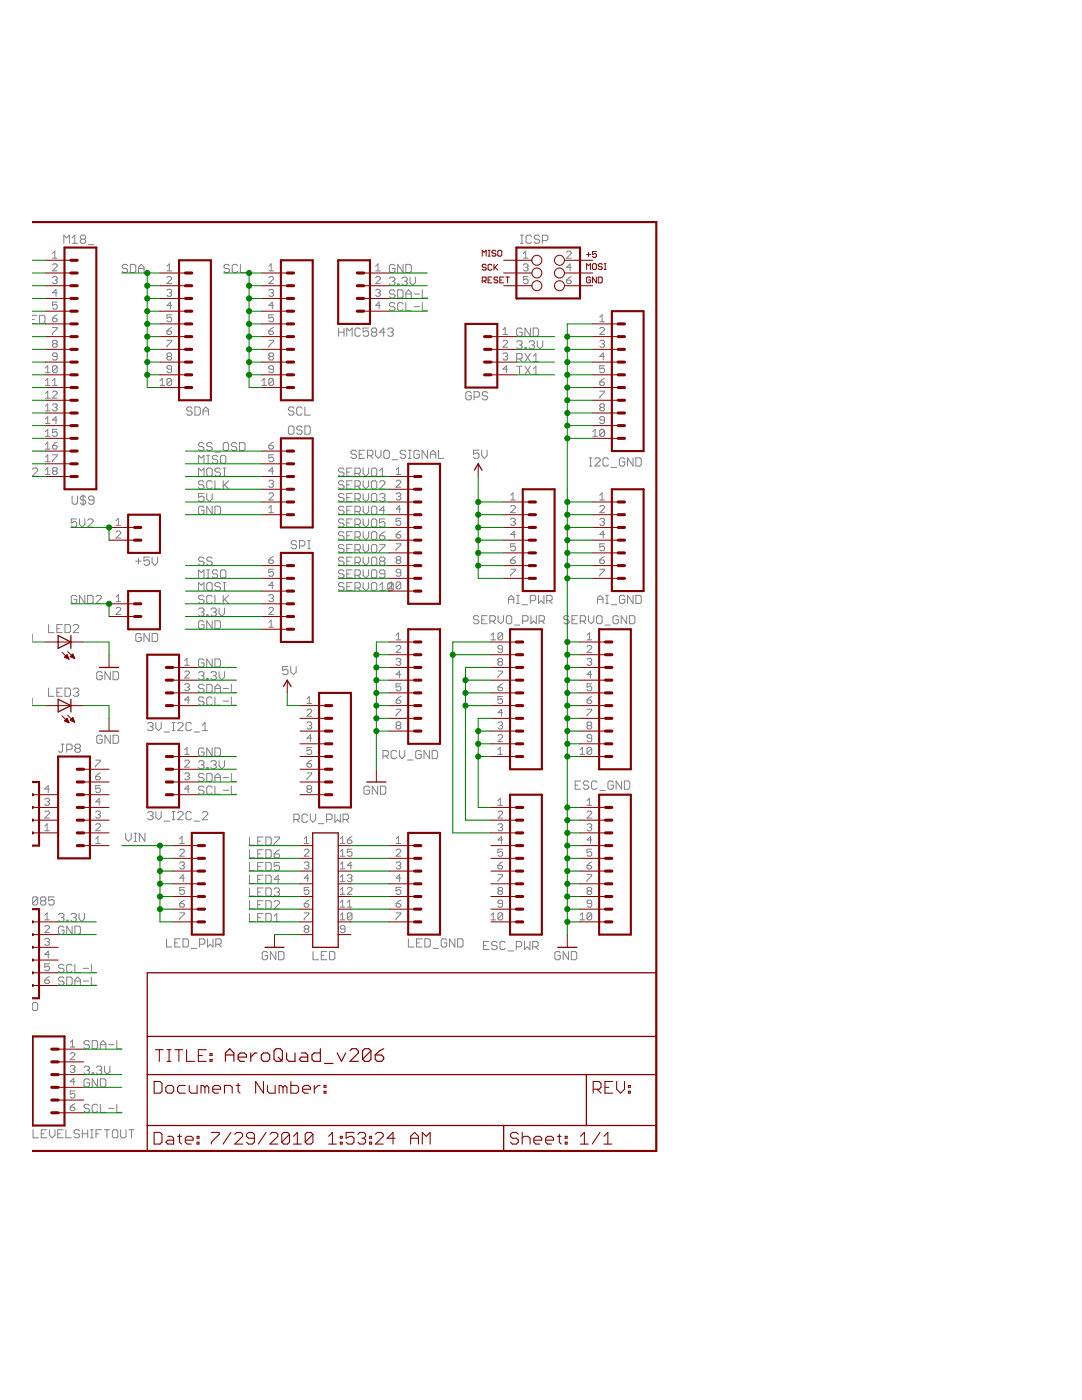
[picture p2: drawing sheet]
<svg xmlns="http://www.w3.org/2000/svg" width="216mm" height="279mm" viewBox="0 0 216 279" stroke-linecap="round" stroke-linejoin="round" font-family="sans-serif">
<g fill="#808080" stroke="#808080" stroke-width=".2">
<path d="M53.1 189.9l.3 .3z"/>
<path d="M52.6 189.9h.5z"/>
<path d="M52.6 189.9l-.3 .3z"/>
<path d="M52.3 190.2v1.1z"/>
<path d="M52.3 191.3l.3 .2z"/>
<path d="M52.6 191.5h.5z"/>
<path d="M53.1 191.5l.3-.2z"/>
<path d="M53.4 190.7v.6z"/>
<path d="M52.9 190.7h.5z"/>
<path d="M54 189.9v1.6z"/>
<path d="M54 189.9l1 1.6z"/>
<path d="M55 189.9v1.6z"/>
<path d="M55.6 189.9v1.6z"/>
<path d="M55.6 191.5h.8z"/>
<path d="M56.7 191.3l-.3 .2z"/>
<path d="M56.7 190.2v1.1z"/>
<path d="M56.4 189.9l.3 .3z"/>
<path d="M55.6 189.9h.8z"/>
<path d="M111.5 189.9l.3 .3z"/>
<path d="M111 189.9h.5z"/>
<path d="M111 189.9l-.3 .3z"/>
<path d="M110.7 190.2v1.1z"/>
<path d="M110.7 191.3l.3 .2z"/>
<path d="M111 191.5h.5z"/>
<path d="M111.8 191.3l-.3 .2z"/>
<path d="M111.8 190.7v.6z"/>
<path d="M111.3 190.7h.5z"/>
<path d="M112.4 189.9v1.6z"/>
<path d="M112.4 189.9l1.1 1.6z"/>
<path d="M113.5 189.9v1.6z"/>
<path d="M114 189.9v1.6z"/>
<path d="M114 191.5h.8z"/>
<path d="M114.8 191.5l.3-.2z"/>
<path d="M115.1 190.2v1.1z"/>
<path d="M114.8 189.9l.3 .3z"/>
<path d="M114 189.9h.8z"/>
<path d="M94.5 89.9h1.1z"/>
<path d="M94.5 89.9v.8z"/>
<path d="M94.5 90.7l.5-.3z"/>
<path d="M95 90.4h.3z"/>
<path d="M95.3 90.4l.3 .3z"/>
<path d="M95.6 90.7v.5z"/>
<path d="M95.6 91.2l-.3 .3z"/>
<path d="M94.7 91.5h.6z"/>
<path d="M94.5 91.2l.2 .3z"/>
<path d="M96.1 89.9v1z"/>
<path d="M96.1 90.9l.5 .6z"/>
<path d="M96.6 91.5l.6-.6z"/>
<path d="M97.2 89.9v1z"/>
<path d="M6.4 179.3v1z"/>
<path d="M6.7 179l-.3 .3z"/>
<path d="M6.7 179h.5z"/>
<path d="M7.2 179l.3 .3z"/>
<path d="M7.5 179.3v1z"/>
<path d="M7.5 180.3l-.3 .3z"/>
<path d="M6.7 180.6h.5z"/>
<path d="M6.4 180.3l.3 .3z"/>
<path d="M7.5 179.3l-1.1 1z"/>
<path d="M8.1 179.3l.2-.3z"/>
<path d="M8.3 179h.6z"/>
<path d="M8.9 179l.2 .3z"/>
<path d="M9.1 179.3v.2z"/>
<path d="M8.9 179.8l.2-.3z"/>
<path d="M8.9 179.8l.2 .3z"/>
<path d="M9.1 180.1v.2z"/>
<path d="M9.1 180.3l-.2 .3z"/>
<path d="M8.3 180.6h.6z"/>
<path d="M8.1 180.3l.2 .3z"/>
<path d="M8.1 180.1v.2z"/>
<path d="M8.3 179.8l-.2 .3z"/>
<path d="M8.1 179.5l.2 .3z"/>
<path d="M8.1 179.3v.2z"/>
<path d="M8.3 179.8h.6z"/>
<path d="M9.7 179h1.1z"/>
<path d="M9.7 179v.8z"/>
<path d="M9.7 179.8l.5-.3z"/>
<path d="M10.2 179.5h.3z"/>
<path d="M10.5 179.5l.3 .3z"/>
<path d="M10.8 179.8v.5z"/>
<path d="M10.5 180.6l.3-.3z"/>
<path d="M10 180.6h.5z"/>
<path d="M9.7 180.3l.3 .3z"/>
<path d="M73.4 156.9l.3 .3z"/>
<path d="M72.9 156.9h.5z"/>
<path d="M72.9 156.9l-.3 .3z"/>
<path d="M72.6 157.2v1z"/>
<path d="M72.6 158.2l.3 .3z"/>
<path d="M72.9 158.5h.5z"/>
<path d="M73.4 158.5l.3-.3z"/>
<path d="M73.7 157.7v.5z"/>
<path d="M73.2 157.7h.5z"/>
<path d="M74.3 156.9v1.6z"/>
<path d="M74.3 156.9l1.1 1.6z"/>
<path d="M75.4 156.9v1.6z"/>
<path d="M75.9 156.9v1.6z"/>
<path d="M75.9 158.5h.8z"/>
<path d="M77 158.2l-.3 .3z"/>
<path d="M77 157.2v1z"/>
<path d="M76.7 156.9l.3 .3z"/>
<path d="M75.9 156.9h.8z"/>
<path d="M56.4 133h1.1z"/>
<path d="M56.4 133v.8z"/>
<path d="M56.4 133.8l.5-.2z"/>
<path d="M56.9 133.6h.3z"/>
<path d="M57.2 133.6l.3 .2z"/>
<path d="M57.5 133.8v.6z"/>
<path d="M57.2 134.6l.3-.2z"/>
<path d="M56.6 134.6h.6z"/>
<path d="M56.4 134.4l.2 .2z"/>
<path d="M58 133v1.1z"/>
<path d="M58 134.1l.5 .5z"/>
<path d="M58.5 134.6l.6-.5z"/>
<path d="M59.1 133v1.1z"/>
<path d="M12.7 46.9v1.7z"/>
<path d="M12.7 46.9l.6 .6z"/>
<path d="M13.3 47.5l.5-.6z"/>
<path d="M13.8 46.9v1.7z"/>
<path d="M14.9 46.9l-.5 .6z"/>
<path d="M14.9 46.9v1.7z"/>
<path d="M14.4 48.6h1.1z"/>
<path d="M16 47.2l.3-.3z"/>
<path d="M16.3 46.9h.5z"/>
<path d="M16.8 46.9l.3 .3z"/>
<path d="M17.1 47.2v.3z"/>
<path d="M17.1 47.5l-.3 .3z"/>
<path d="M16.8 47.8l.3 .2z"/>
<path d="M17.1 48v.3z"/>
<path d="M17.1 48.3l-.3 .3z"/>
<path d="M16.3 48.6h.5z"/>
<path d="M16 48.3l.3 .3z"/>
<path d="M16 48v.3z"/>
<path d="M16 48l.3-.2z"/>
<path d="M16 47.5l.3 .3z"/>
<path d="M16 47.2v.3z"/>
<path d="M16.3 47.8h.5z"/>
<path d="M17.7 48.8h1.1z"/>
<path d="M20.1 134l.3 .3z"/>
<path d="M19.6 134h.5z"/>
<path d="M19.3 134.3l.3-.3z"/>
<path d="M19.3 134.3v1.1z"/>
<path d="M19.3 135.4l.3 .3z"/>
<path d="M19.6 135.7h.5z"/>
<path d="M20.1 135.7l.3-.3z"/>
<path d="M20.4 134.9v.5z"/>
<path d="M19.8 134.9h.6z"/>
<path d="M20.9 134v1.7z"/>
<path d="M20.9 134l1.1 1.7z"/>
<path d="M22 134v1.7z"/>
<path d="M22.6 134v1.7z"/>
<path d="M22.6 135.7h.8z"/>
<path d="M23.4 135.7l.3-.3z"/>
<path d="M23.7 134.3v1.1z"/>
<path d="M23.4 134l.3 .3z"/>
<path d="M22.6 134h.8z"/>
<path d="M20.1 146.7l.3 .3z"/>
<path d="M19.6 146.7h.5z"/>
<path d="M19.6 146.7l-.3 .3z"/>
<path d="M19.3 147v1.1z"/>
<path d="M19.3 148.1l.3 .3z"/>
<path d="M19.6 148.4h.5z"/>
<path d="M20.1 148.4l.3-.3z"/>
<path d="M20.4 147.6v.5z"/>
<path d="M19.8 147.6h.6z"/>
<path d="M20.9 146.7v1.7z"/>
<path d="M20.9 146.7l1.1 1.7z"/>
<path d="M22 146.7v1.7z"/>
<path d="M22.6 146.7v1.7z"/>
<path d="M22.6 148.4h.8z"/>
<path d="M23.4 148.4l.3-.3z"/>
<path d="M23.7 147v1.1z"/>
<path d="M23.4 146.7l.3 .3z"/>
<path d="M22.6 146.7h.8z"/>
<path d="M104.4 50.6l.5-.5z"/>
<path d="M104.9 50.1v1.4z"/>
<path d="M104.4 51.5h1z"/>
<path d="M113.1 51.5h.9z"/>
<path d="M113.1 51.5l.9-.9z"/>
<path d="M114 50.4v.2z"/>
<path d="M113.7 50.1l.3 .3z"/>
<path d="M113.3 50.1h.4z"/>
<path d="M113.3 50.1l-.2 .3z"/>
<path d="M104.4 52.9l.3-.2z"/>
<path d="M104.7 52.7h.4z"/>
<path d="M105.1 52.7l.3 .2z"/>
<path d="M105.4 52.9v.2z"/>
<path d="M105.4 53.1l-.3 .3z"/>
<path d="M104.9 53.4h.2z"/>
<path d="M105.1 53.4l.3 .2z"/>
<path d="M105.4 53.6v.2z"/>
<path d="M105.4 53.8l-.3 .3z"/>
<path d="M104.7 54.1h.4z"/>
<path d="M104.4 53.8l.3 .3z"/>
<path d="M113.7 52.7v1.4z"/>
<path d="M113.7 52.7l-.6 .7z"/>
<path d="M113.1 53.4h.9z"/>
<path d="M104.4 55.2h1z"/>
<path d="M104.4 55.2v.7z"/>
<path d="M104.4 55.9l.5-.2z"/>
<path d="M104.9 55.7h.2z"/>
<path d="M105.1 55.7l.3 .2z"/>
<path d="M105.4 55.9v.5z"/>
<path d="M105.4 56.4l-.3 .2z"/>
<path d="M104.7 56.6h.4z"/>
<path d="M104.4 56.4l.3 .2z"/>
<path d="M113.5 55.4l.5-.2z"/>
<path d="M113.5 55.4l-.4 .5z"/>
<path d="M113.1 55.9v.5z"/>
<path d="M113.1 56.4l.2 .2z"/>
<path d="M113.3 56.6h.4z"/>
<path d="M113.7 56.6l.3-.2z"/>
<path d="M114 56.1v.3z"/>
<path d="M113.7 55.9l.3 .2z"/>
<path d="M113.1 55.9h.6z"/>
<path d="M103.9 48.6h.5z"/>
<path d="M104.1 46.9v1.7z"/>
<path d="M103.9 46.9h.5z"/>
<path d="M105.8 46.9l.2 .3z"/>
<path d="M105.2 46.9h.6z"/>
<path d="M105.2 46.9l-.2 .3z"/>
<path d="M105 47.2v1.1z"/>
<path d="M105 48.3l.2 .3z"/>
<path d="M105.2 48.6h.6z"/>
<path d="M105.8 48.6l.2-.3z"/>
<path d="M107.4 46.9l.3 .3z"/>
<path d="M106.9 46.9h.5z"/>
<path d="M106.9 46.9l-.3 .3z"/>
<path d="M106.6 47.2v.3z"/>
<path d="M106.6 47.5l.3 .3z"/>
<path d="M106.9 47.8h.5z"/>
<path d="M107.4 47.8l.3 .2z"/>
<path d="M107.7 48v.3z"/>
<path d="M107.7 48.3l-.3 .3z"/>
<path d="M106.9 48.6h.5z"/>
<path d="M106.6 48.3l.3 .3z"/>
<path d="M108.2 46.9v1.7z"/>
<path d="M108.2 46.9h.9z"/>
<path d="M109.1 46.9l.2 .3z"/>
<path d="M109.3 47.2v.6z"/>
<path d="M109.3 47.8l-.2 .2z"/>
<path d="M108.2 48h.9z"/>
<path d="M35.9 167.4l.4-.5z"/>
<path d="M36.3 166.9v1.4z"/>
<path d="M35.9 168.3h.9z"/>
<path d="M35.9 170.9h.9z"/>
<path d="M35.9 170.9l.9-1z"/>
<path d="M36.8 169.7v.2z"/>
<path d="M36.6 169.5l.2 .2z"/>
<path d="M36.1 169.5h.5z"/>
<path d="M36.1 169.5l-.2 .2z"/>
<path d="M36.1 172l-.2 .3z"/>
<path d="M36.1 172h.5z"/>
<path d="M36.6 172l.2 .3z"/>
<path d="M36.8 172.3v.2z"/>
<path d="M36.8 172.5l-.2 .2z"/>
<path d="M36.3 172.7h.3z"/>
<path d="M36.6 172.7l.2 .3z"/>
<path d="M36.8 173v.2z"/>
<path d="M36.6 173.4l.2-.2z"/>
<path d="M36.1 173.4h.5z"/>
<path d="M35.9 173.2l.2 .2z"/>
<path d="M36.6 174.6v1.4z"/>
<path d="M36.6 174.6l-.7 .7z"/>
<path d="M35.9 175.3h.9z"/>
<path d="M35.9 177.1h.9z"/>
<path d="M35.9 177.1v.7z"/>
<path d="M35.9 177.8l.4-.2z"/>
<path d="M36.3 177.6h.3z"/>
<path d="M36.6 177.6l.2 .2z"/>
<path d="M36.8 177.8v.5z"/>
<path d="M36.6 178.5l.2-.2z"/>
<path d="M36.1 178.5h.5z"/>
<path d="M35.9 178.3l.2 .2z"/>
<path d="M33.2 187.4v1.6z"/>
<path d="M33.2 189h1.1z"/>
<path d="M34.9 187.4h1.1z"/>
<path d="M34.9 187.4v1.6z"/>
<path d="M34.9 189h1.1z"/>
<path d="M34.9 188.2h.5z"/>
<path d="M36.5 187.4v1.6z"/>
<path d="M36.5 189h.8z"/>
<path d="M37.3 189l.3-.3z"/>
<path d="M37.6 187.6v1.1z"/>
<path d="M37.3 187.4l.3 .2z"/>
<path d="M36.5 187.4h.8z"/>
<path d="M38.1 189.3h1.1z"/>
<path d="M39.8 187.4v1.6z"/>
<path d="M39.8 187.4h.8z"/>
<path d="M40.6 187.4l.3 .2z"/>
<path d="M40.9 187.6v.6z"/>
<path d="M40.9 188.2l-.3 .2z"/>
<path d="M39.8 188.4h.8z"/>
<path d="M41.4 187.4v1.6z"/>
<path d="M41.4 189l.6-.6z"/>
<path d="M42 188.4l.5 .6z"/>
<path d="M42.5 187.4v1.6z"/>
<path d="M43.1 187.4v1.6z"/>
<path d="M43.1 187.4h.8z"/>
<path d="M43.9 187.4l.2 .2z"/>
<path d="M44.1 187.6v.6z"/>
<path d="M44.1 188.2l-.2 .2z"/>
<path d="M43.1 188.4h.8z"/>
<path d="M43.6 188.4l.5 .6z"/>
<path d="M36.3 179.9l.5-.3z"/>
<path d="M36.3 179.9l-.4 .4z"/>
<path d="M35.9 180.3v.5z"/>
<path d="M35.9 180.8l.2 .2z"/>
<path d="M36.1 181h.5z"/>
<path d="M36.6 181l.2-.2z"/>
<path d="M36.8 180.6v.2z"/>
<path d="M36.6 180.3l.2 .3z"/>
<path d="M35.9 180.3h.7z"/>
<path d="M35.9 182.2h.9z"/>
<path d="M36.8 182.2v.2z"/>
<path d="M36.8 182.4l-.9 .9z"/>
<path d="M35.9 183.3v.3z"/>
<path d="M79 167.4l.5-.5z"/>
<path d="M79.5 166.9v1.4z"/>
<path d="M79 168.3h1z"/>
<path d="M79 170.9h1z"/>
<path d="M79 170.9l1-1z"/>
<path d="M80 169.7v.2z"/>
<path d="M79.7 169.5l.3 .2z"/>
<path d="M79.3 169.5h.4z"/>
<path d="M79.3 169.5l-.3 .2z"/>
<path d="M79 172.3l.3-.3z"/>
<path d="M79.3 172h.4z"/>
<path d="M79.7 172l.3 .3z"/>
<path d="M80 172.3v.2z"/>
<path d="M80 172.5l-.3 .2z"/>
<path d="M79.5 172.7h.2z"/>
<path d="M79.7 172.7l.3 .3z"/>
<path d="M80 173v.2z"/>
<path d="M80 173.2l-.3 .2z"/>
<path d="M79.3 173.4h.4z"/>
<path d="M79 173.2l.3 .2z"/>
<path d="M79.7 174.6v1.4z"/>
<path d="M79.7 174.6l-.7 .7z"/>
<path d="M79 175.3h1z"/>
<path d="M79 177.1h1z"/>
<path d="M79 177.1v.7z"/>
<path d="M79 177.8l.5-.2z"/>
<path d="M79.5 177.6h.2z"/>
<path d="M79.7 177.6l.3 .2z"/>
<path d="M80 177.8v.5z"/>
<path d="M80 178.3l-.3 .2z"/>
<path d="M79.3 178.5h.4z"/>
<path d="M79 178.3l.3 .2z"/>
<path d="M79.5 179.9l.5-.3z"/>
<path d="M79.5 179.9l-.5 .4z"/>
<path d="M79 180.3v.5z"/>
<path d="M79 180.8l.3 .2z"/>
<path d="M79.3 181h.4z"/>
<path d="M79.7 181l.3-.2z"/>
<path d="M80 180.6v.2z"/>
<path d="M79.7 180.3l.3 .3z"/>
<path d="M79 180.3h.7z"/>
<path d="M79 182.2h1z"/>
<path d="M80 182.2v.2z"/>
<path d="M80 182.4l-1 .9z"/>
<path d="M79 183.3v.3z"/>
<path d="M81.5 187.4v1.6z"/>
<path d="M81.5 189h1.1z"/>
<path d="M83.1 187.4h1.1z"/>
<path d="M83.1 187.4v1.6z"/>
<path d="M83.1 189h1.1z"/>
<path d="M83.1 188.2h.6z"/>
<path d="M84.8 187.4v1.6z"/>
<path d="M84.8 189h.8z"/>
<path d="M85.6 189l.3-.3z"/>
<path d="M85.9 187.6v1.1z"/>
<path d="M85.6 187.4l.3 .2z"/>
<path d="M84.8 187.4h.8z"/>
<path d="M86.4 189.3h1.1z"/>
<path d="M88.9 187.4l.2 .2z"/>
<path d="M88.3 187.4h.6z"/>
<path d="M88.3 187.4l-.3 .2z"/>
<path d="M88 187.6v1.1z"/>
<path d="M88 188.7l.3 .3z"/>
<path d="M88.3 189h.6z"/>
<path d="M88.9 189l.2-.3z"/>
<path d="M89.1 188.2v.5z"/>
<path d="M88.6 188.2h.5z"/>
<path d="M89.7 187.4v1.6z"/>
<path d="M89.7 187.4l1.1 1.6z"/>
<path d="M90.8 187.4v1.6z"/>
<path d="M91.3 187.4v1.6z"/>
<path d="M91.3 189h.8z"/>
<path d="M92.1 189l.3-.3z"/>
<path d="M92.4 187.6v1.1z"/>
<path d="M92.1 187.4l.3 .2z"/>
<path d="M91.3 187.4h.8z"/>
<path d="M60.7 167.4l.5-.5z"/>
<path d="M61.2 166.9v1.4z"/>
<path d="M60.7 168.3h.9z"/>
<path d="M60.7 170.9h.9z"/>
<path d="M60.7 170.9l.9-1z"/>
<path d="M61.6 169.7v.2z"/>
<path d="M61.4 169.5l.2 .2z"/>
<path d="M60.9 169.5h.5z"/>
<path d="M60.9 169.5l-.2 .2z"/>
<path d="M60.7 172.3l.2-.3z"/>
<path d="M60.9 172h.5z"/>
<path d="M61.4 172l.2 .3z"/>
<path d="M61.6 172.3v.2z"/>
<path d="M61.6 172.5l-.2 .2z"/>
<path d="M61.2 172.7h.2z"/>
<path d="M61.4 172.7l.2 .3z"/>
<path d="M61.6 173v.2z"/>
<path d="M61.6 173.2l-.2 .2z"/>
<path d="M60.9 173.4h.5z"/>
<path d="M60.7 173.2l.2 .2z"/>
<path d="M61.4 174.6v1.4z"/>
<path d="M61.4 174.6l-.7 .7z"/>
<path d="M60.7 175.3h.9z"/>
<path d="M60.7 177.1h.9z"/>
<path d="M60.7 177.1v.7z"/>
<path d="M60.7 177.8l.5-.2z"/>
<path d="M61.2 177.6h.2z"/>
<path d="M61.4 177.6l.2 .2z"/>
<path d="M61.6 177.8v.5z"/>
<path d="M61.6 178.3l-.2 .2z"/>
<path d="M60.9 178.5h.5z"/>
<path d="M60.7 178.3l.2 .2z"/>
<path d="M61.2 179.9l.4-.3z"/>
<path d="M61.2 179.9l-.5 .4z"/>
<path d="M60.7 180.3v.5z"/>
<path d="M60.7 180.8l.2 .2z"/>
<path d="M60.9 181h.5z"/>
<path d="M61.4 181l.2-.2z"/>
<path d="M61.6 180.6v.2z"/>
<path d="M61.4 180.3l.2 .3z"/>
<path d="M60.7 180.3h.7z"/>
<path d="M60.7 182.2h.9z"/>
<path d="M61.6 182.2v.2z"/>
<path d="M61.6 182.4l-.9 .9z"/>
<path d="M60.7 183.3v.3z"/>
<path d="M60.7 185l.2-.3z"/>
<path d="M60.9 184.7h.5z"/>
<path d="M61.4 184.7l.2 .3z"/>
<path d="M61.6 185v.2z"/>
<path d="M61.6 185.2l-.2 .2z"/>
<path d="M61.4 185.4l.2 .3z"/>
<path d="M61.6 185.7v.2z"/>
<path d="M61.6 185.9l-.2 .2z"/>
<path d="M60.9 186.1h.5z"/>
<path d="M60.7 185.9l.2 .2z"/>
<path d="M60.7 185.7v.2z"/>
<path d="M60.7 185.7l.2-.3z"/>
<path d="M60.7 185.2l.2 .2z"/>
<path d="M60.7 185v.2z"/>
<path d="M60.9 185.4h.5z"/>
<path d="M67.9 185.9l.2 .2z"/>
<path d="M68.1 186.1h.5z"/>
<path d="M68.6 186.1l.2-.2z"/>
<path d="M68.8 185v.9z"/>
<path d="M68.6 184.7l.2 .3z"/>
<path d="M68.1 184.7h.5z"/>
<path d="M68.1 184.7l-.2 .3z"/>
<path d="M67.9 185v.2z"/>
<path d="M67.9 185.2l.2 .2z"/>
<path d="M68.1 185.4h.7z"/>
<path d="M67.9 182.6l.5-.4z"/>
<path d="M68.4 182.2v1.4z"/>
<path d="M67.9 183.6h.9z"/>
<path d="M69.3 182.4v.9z"/>
<path d="M69.5 182.2l-.2 .2z"/>
<path d="M69.5 182.2h.5z"/>
<path d="M70 182.2l.2 .2z"/>
<path d="M70.2 182.4v.9z"/>
<path d="M70 183.6l.2-.3z"/>
<path d="M69.5 183.6h.5z"/>
<path d="M69.3 183.3l.2 .3z"/>
<path d="M69.3 183.3l.9-.9z"/>
<path d="M67.9 180.1l.5-.5z"/>
<path d="M68.4 179.6v1.4z"/>
<path d="M67.9 181h.9z"/>
<path d="M69.3 180.1l.5-.5z"/>
<path d="M69.8 179.6v1.4z"/>
<path d="M69.3 181h.9z"/>
<path d="M67.9 177.6l.5-.5z"/>
<path d="M68.4 177.1v1.4z"/>
<path d="M67.9 178.5h.9z"/>
<path d="M69.3 178.5h.9z"/>
<path d="M69.3 178.5l.9-.9z"/>
<path d="M70.2 177.3v.3z"/>
<path d="M70 177.1l.2 .2z"/>
<path d="M69.5 177.1h.5z"/>
<path d="M69.5 177.1l-.2 .2z"/>
<path d="M67.9 175l.5-.4z"/>
<path d="M68.4 174.6v1.4z"/>
<path d="M67.9 176h.9z"/>
<path d="M69.5 174.6l-.2 .2z"/>
<path d="M69.5 174.6h.5z"/>
<path d="M70 174.6l.2 .2z"/>
<path d="M70.2 174.8v.2z"/>
<path d="M70.2 175l-.2 .3z"/>
<path d="M69.8 175.3h.2z"/>
<path d="M70 175.3l.2 .2z"/>
<path d="M70.2 175.5v.2z"/>
<path d="M70 176l.2-.3z"/>
<path d="M69.5 176h.5z"/>
<path d="M69.3 175.7l.2 .3z"/>
<path d="M67.9 172.5l.5-.5z"/>
<path d="M68.4 172v1.4z"/>
<path d="M67.9 173.4h.9z"/>
<path d="M70 172v1.4z"/>
<path d="M70 172l-.7 .7z"/>
<path d="M69.3 172.7h.9z"/>
<path d="M67.9 169.9l.5-.4z"/>
<path d="M68.4 169.5v1.4z"/>
<path d="M67.9 170.9h.9z"/>
<path d="M69.3 169.5h.9z"/>
<path d="M69.3 169.5v.7z"/>
<path d="M69.3 170.2l.5-.3z"/>
<path d="M69.8 169.9h.2z"/>
<path d="M70 169.9l.2 .3z"/>
<path d="M70.2 170.2v.4z"/>
<path d="M70 170.9l.2-.3z"/>
<path d="M69.5 170.9h.5z"/>
<path d="M69.3 170.6l.2 .3z"/>
<path d="M67.9 167.4l.5-.5z"/>
<path d="M68.4 166.9v1.4z"/>
<path d="M67.9 168.3h.9z"/>
<path d="M69.8 167.2l.4-.3z"/>
<path d="M69.8 167.2l-.5 .4z"/>
<path d="M69.3 167.6v.5z"/>
<path d="M69.3 168.1l.2 .2z"/>
<path d="M69.5 168.3h.5z"/>
<path d="M70 168.3l.2-.2z"/>
<path d="M70.2 167.9v.2z"/>
<path d="M70 167.6l.2 .3z"/>
<path d="M69.3 167.6h.7z"/>
<path d="M62.5 189.9v1.6z"/>
<path d="M62.5 191.5h1.1z"/>
<path d="M64.1 189.9h1.1z"/>
<path d="M64.1 189.9v1.6z"/>
<path d="M64.1 191.5h1.1z"/>
<path d="M64.1 190.7h.5z"/>
<path d="M65.7 189.9v1.6z"/>
<path d="M65.7 191.5h.9z"/>
<path d="M66.8 191.3l-.2 .2z"/>
<path d="M66.8 190.2v1.1z"/>
<path d="M66.6 189.9l.2 .3z"/>
<path d="M65.7 189.9h.9z"/>
<path d="M75 53.1l.4-.4z"/>
<path d="M75.4 52.7v1.4z"/>
<path d="M75 54.1h.9z"/>
<path d="M75 56.6h.9z"/>
<path d="M75 56.6l.9-.9z"/>
<path d="M75.9 55.4v.3z"/>
<path d="M75.6 55.2l.3 .2z"/>
<path d="M75.2 55.2h.4z"/>
<path d="M75.2 55.2l-.2 .2z"/>
<path d="M75 58l.2-.3z"/>
<path d="M75.2 57.7h.4z"/>
<path d="M75.6 57.7l.3 .3z"/>
<path d="M75.9 58v.2z"/>
<path d="M75.9 58.2l-.3 .2z"/>
<path d="M75.4 58.4h.2z"/>
<path d="M75.6 58.4l.3 .3z"/>
<path d="M75.9 58.7v.2z"/>
<path d="M75.9 58.9l-.3 .2z"/>
<path d="M75.2 59.1h.4z"/>
<path d="M75 58.9l.2 .2z"/>
<path d="M75.6 60.3v1.4z"/>
<path d="M75.6 60.3l-.6 .7z"/>
<path d="M75 61h.9z"/>
<path d="M67.5 65.5v1.6z"/>
<path d="M67.5 66.3h1.1z"/>
<path d="M68.6 65.5v1.6z"/>
<path d="M69.2 65.5v1.6z"/>
<path d="M69.2 65.5l.5 .5z"/>
<path d="M69.7 66l.6-.5z"/>
<path d="M70.3 65.5v1.6z"/>
<path d="M71.6 65.5l.3 .2z"/>
<path d="M71.1 65.5h.5z"/>
<path d="M71.1 65.5l-.3 .2z"/>
<path d="M70.8 65.7v1.1z"/>
<path d="M70.8 66.8l.3 .3z"/>
<path d="M71.1 67.1h.5z"/>
<path d="M71.9 66.8l-.3 .3z"/>
<path d="M72.5 65.5h1.1z"/>
<path d="M72.5 65.5v.8z"/>
<path d="M72.5 66.3l.5-.3z"/>
<path d="M73 66h.3z"/>
<path d="M73.3 66l.3 .3z"/>
<path d="M73.6 66.3v.5z"/>
<path d="M73.6 66.8l-.3 .3z"/>
<path d="M72.7 67.1h.6z"/>
<path d="M72.5 66.8l.2 .3z"/>
<path d="M74.1 65.7l.3-.2z"/>
<path d="M74.4 65.5h.5z"/>
<path d="M74.9 65.5l.3 .2z"/>
<path d="M75.2 65.7v.3z"/>
<path d="M75.2 66l-.3 .3z"/>
<path d="M74.9 66.3l.3 .2z"/>
<path d="M75.2 66.5v.3z"/>
<path d="M75.2 66.8l-.3 .3z"/>
<path d="M74.4 67.1h.5z"/>
<path d="M74.1 66.8l.3 .3z"/>
<path d="M74.1 66.5v.3z"/>
<path d="M74.1 66.5l.3-.2z"/>
<path d="M74.1 66l.3 .3z"/>
<path d="M74.1 65.7v.3z"/>
<path d="M74.4 66.3h.5z"/>
<path d="M76.6 65.5v1.6z"/>
<path d="M76.6 65.5l-.9 .8z"/>
<path d="M75.7 66.3h1.1z"/>
<path d="M77.4 65.7l.2-.2z"/>
<path d="M77.6 65.5h.6z"/>
<path d="M78.2 65.5l.3 .2z"/>
<path d="M78.5 65.7v.3z"/>
<path d="M78.5 66l-.3 .3z"/>
<path d="M77.9 66.3h.3z"/>
<path d="M78.2 66.3l.3 .2z"/>
<path d="M78.5 66.5v.3z"/>
<path d="M78.5 66.8l-.3 .3z"/>
<path d="M77.6 67.1h.6z"/>
<path d="M77.4 66.8l.2 .3z"/>
<path d="M99.4 159.8l.4-.5z"/>
<path d="M99.8 159.3v1.4z"/>
<path d="M99.4 160.7h.9z"/>
<path d="M99.4 163.3h.9z"/>
<path d="M99.4 163.3l.9-1z"/>
<path d="M100.3 162.1v.2z"/>
<path d="M100.1 161.9l.2 .2z"/>
<path d="M99.6 161.9h.5z"/>
<path d="M99.6 161.9l-.2 .2z"/>
<path d="M99.4 164.6l.2-.2z"/>
<path d="M99.6 164.4h.5z"/>
<path d="M100.1 164.4l.2 .2z"/>
<path d="M100.3 164.6v.3z"/>
<path d="M100.3 164.9l-.2 .2z"/>
<path d="M99.8 165.1h.3z"/>
<path d="M100.1 165.1l.2 .2z"/>
<path d="M100.3 165.3v.3z"/>
<path d="M100.3 165.6l-.2 .2z"/>
<path d="M99.6 165.8h.5z"/>
<path d="M99.4 165.6l.2 .2z"/>
<path d="M100.1 166.9v1.4z"/>
<path d="M100.1 166.9l-.7 .7z"/>
<path d="M99.4 167.6h.9z"/>
<path d="M99.4 169.5h.9z"/>
<path d="M99.4 169.5v.7z"/>
<path d="M99.4 170.2l.4-.3z"/>
<path d="M99.8 169.9h.3z"/>
<path d="M100.1 169.9l.2 .3z"/>
<path d="M100.3 170.2v.4z"/>
<path d="M100.3 170.6l-.2 .3z"/>
<path d="M99.6 170.9h.5z"/>
<path d="M99.4 170.6l.2 .3z"/>
<path d="M99.8 172.3l.5-.3z"/>
<path d="M99.8 172.3l-.4 .4z"/>
<path d="M99.4 172.7v.5z"/>
<path d="M99.4 173.2l.2 .2z"/>
<path d="M99.6 173.4h.5z"/>
<path d="M100.1 173.4l.2-.2z"/>
<path d="M100.3 173v.2z"/>
<path d="M100.1 172.7l.2 .3z"/>
<path d="M99.4 172.7h.7z"/>
<path d="M99.4 174.6h.9z"/>
<path d="M100.3 174.6v.2z"/>
<path d="M100.3 174.8l-.9 .9z"/>
<path d="M99.4 175.7v.3z"/>
<path d="M99.4 177.3l.2-.2z"/>
<path d="M99.6 177.1h.5z"/>
<path d="M100.1 177.1l.2 .2z"/>
<path d="M100.3 177.3v.3z"/>
<path d="M100.3 177.6l-.2 .2z"/>
<path d="M100.1 177.8l.2 .2z"/>
<path d="M100.3 178v.3z"/>
<path d="M100.3 178.3l-.2 .2z"/>
<path d="M99.6 178.5h.5z"/>
<path d="M99.4 178.3l.2 .2z"/>
<path d="M99.4 178v.3z"/>
<path d="M99.4 178l.2-.2z"/>
<path d="M99.4 177.6l.2 .2z"/>
<path d="M99.4 177.3v.3z"/>
<path d="M99.6 177.8h.5z"/>
<path d="M99.4 180.8l.2 .2z"/>
<path d="M99.6 181h.5z"/>
<path d="M100.1 181l.2-.2z"/>
<path d="M100.3 179.9v.9z"/>
<path d="M100.1 179.6l.2 .3z"/>
<path d="M99.6 179.6h.5z"/>
<path d="M99.6 179.6l-.2 .3z"/>
<path d="M99.4 179.9v.2z"/>
<path d="M99.4 180.1l.2 .2z"/>
<path d="M99.6 180.3h.7z"/>
<path d="M98 182.6l.4-.4z"/>
<path d="M98.4 182.2v1.4z"/>
<path d="M98 183.6h.9z"/>
<path d="M99.4 182.4v.9z"/>
<path d="M99.4 182.4l.2-.2z"/>
<path d="M99.6 182.2h.5z"/>
<path d="M100.1 182.2l.2 .2z"/>
<path d="M100.3 182.4v.9z"/>
<path d="M100.3 183.3l-.2 .3z"/>
<path d="M99.6 183.6h.5z"/>
<path d="M99.4 183.3l.2 .3z"/>
<path d="M99.4 183.3l.9-.9z"/>
<path d="M96.5 187.9h1.1z"/>
<path d="M96.5 187.9v1.6z"/>
<path d="M96.5 189.5h1.1z"/>
<path d="M96.5 188.7h.5z"/>
<path d="M98.9 187.9l.3 .3z"/>
<path d="M98.4 187.9h.5z"/>
<path d="M98.4 187.9l-.3 .3z"/>
<path d="M98.1 188.2v.2z"/>
<path d="M98.1 188.4l.3 .3z"/>
<path d="M98.4 188.7h.5z"/>
<path d="M98.9 188.7l.3 .3z"/>
<path d="M99.2 189v.2z"/>
<path d="M99.2 189.2l-.3 .3z"/>
<path d="M98.4 189.5h.5z"/>
<path d="M98.1 189.2l.3 .3z"/>
<path d="M100.6 187.9l.2 .3z"/>
<path d="M100 187.9h.6z"/>
<path d="M100 187.9l-.2 .3z"/>
<path d="M99.8 188.2v1z"/>
<path d="M99.8 189.2l.2 .3z"/>
<path d="M100 189.5h.6z"/>
<path d="M100.6 189.5l.2-.3z"/>
<path d="M101.4 189.8h1.1z"/>
<path d="M103 187.9v1.6z"/>
<path d="M103 187.9h.8z"/>
<path d="M103.8 187.9l.3 .3z"/>
<path d="M104.1 188.2v.5z"/>
<path d="M104.1 188.7l-.3 .3z"/>
<path d="M103 189h.8z"/>
<path d="M104.7 187.9v1.6z"/>
<path d="M105.2 189l-.5 .5z"/>
<path d="M105.2 189l.5 .5z"/>
<path d="M105.7 187.9v1.6z"/>
<path d="M106.3 187.9v1.6z"/>
<path d="M106.3 187.9h.8z"/>
<path d="M107.1 187.9l.3 .3z"/>
<path d="M107.4 188.2v.5z"/>
<path d="M107.4 188.7l-.3 .3z"/>
<path d="M106.3 189h.8z"/>
<path d="M106.8 189l.6 .5z"/>
<path d="M117.1 159.8l.5-.5z"/>
<path d="M117.6 159.3v1.4z"/>
<path d="M117.1 160.7h1z"/>
<path d="M117.1 163.3h1z"/>
<path d="M117.1 163.3l1-1z"/>
<path d="M118.1 162.1v.2z"/>
<path d="M117.8 161.9l.3 .2z"/>
<path d="M117.4 161.9h.4z"/>
<path d="M117.4 161.9l-.3 .2z"/>
<path d="M117.1 164.6l.3-.2z"/>
<path d="M117.4 164.4h.4z"/>
<path d="M117.8 164.4l.3 .2z"/>
<path d="M118.1 164.6v.3z"/>
<path d="M118.1 164.9l-.3 .2z"/>
<path d="M117.6 165.1h.2z"/>
<path d="M117.8 165.1l.3 .2z"/>
<path d="M118.1 165.3v.3z"/>
<path d="M118.1 165.6l-.3 .2z"/>
<path d="M117.4 165.8h.4z"/>
<path d="M117.1 165.6l.3 .2z"/>
<path d="M117.8 166.9v1.4z"/>
<path d="M117.8 166.9l-.7 .7z"/>
<path d="M117.1 167.6h1z"/>
<path d="M117.1 169.5h1z"/>
<path d="M117.1 169.5v.7z"/>
<path d="M117.1 170.2l.5-.3z"/>
<path d="M117.6 169.9h.2z"/>
<path d="M117.8 169.9l.3 .3z"/>
<path d="M118.1 170.2v.4z"/>
<path d="M118.1 170.6l-.3 .3z"/>
<path d="M117.4 170.9h.4z"/>
<path d="M117.1 170.6l.3 .3z"/>
<path d="M117.6 172.3l.5-.3z"/>
<path d="M117.6 172.3l-.5 .4z"/>
<path d="M117.1 172.7v.5z"/>
<path d="M117.1 173.2l.3 .2z"/>
<path d="M117.4 173.4h.4z"/>
<path d="M117.8 173.4l.3-.2z"/>
<path d="M118.1 173v.2z"/>
<path d="M117.8 172.7l.3 .3z"/>
<path d="M117.1 172.7h.7z"/>
<path d="M117.1 174.6h1z"/>
<path d="M118.1 174.6v.2z"/>
<path d="M118.1 174.8l-1 .9z"/>
<path d="M117.1 175.7v.3z"/>
<path d="M117.1 177.3l.3-.2z"/>
<path d="M117.4 177.1h.4z"/>
<path d="M117.8 177.1l.3 .2z"/>
<path d="M118.1 177.3v.3z"/>
<path d="M118.1 177.6l-.3 .2z"/>
<path d="M117.8 177.8l.3 .2z"/>
<path d="M118.1 178v.3z"/>
<path d="M118.1 178.3l-.3 .2z"/>
<path d="M117.4 178.5h.4z"/>
<path d="M117.1 178.3l.3 .2z"/>
<path d="M117.1 178v.3z"/>
<path d="M117.1 178l.3-.2z"/>
<path d="M117.1 177.6l.3 .2z"/>
<path d="M117.1 177.3v.3z"/>
<path d="M117.4 177.8h.4z"/>
<path d="M117.1 180.8l.3 .2z"/>
<path d="M117.4 181h.4z"/>
<path d="M117.8 181l.3-.2z"/>
<path d="M118.1 179.9v.9z"/>
<path d="M117.8 179.6l.3 .3z"/>
<path d="M117.4 179.6h.4z"/>
<path d="M117.4 179.6l-.3 .3z"/>
<path d="M117.1 179.9v.2z"/>
<path d="M117.1 180.1l.3 .2z"/>
<path d="M117.4 180.3h.7z"/>
<path d="M115.7 182.6l.5-.4z"/>
<path d="M116.2 182.2v1.4z"/>
<path d="M115.7 183.6h1z"/>
<path d="M117.1 182.4v.9z"/>
<path d="M117.1 182.4l.3-.2z"/>
<path d="M117.4 182.2h.4z"/>
<path d="M117.8 182.2l.3 .2z"/>
<path d="M118.1 182.4v.9z"/>
<path d="M118.1 183.3l-.3 .3z"/>
<path d="M117.4 183.6h.4z"/>
<path d="M117.1 183.3l.3 .3z"/>
<path d="M117.1 183.3l1-.9z"/>
<path d="M114.8 155.9h1z"/>
<path d="M114.8 155.9v1.6z"/>
<path d="M114.8 157.5h1z"/>
<path d="M114.8 156.7h.5z"/>
<path d="M117.2 155.9l.3 .2z"/>
<path d="M116.7 155.9h.5z"/>
<path d="M116.7 155.9l-.3 .2z"/>
<path d="M116.4 156.1v.3z"/>
<path d="M116.4 156.4l.3 .3z"/>
<path d="M116.7 156.7h.5z"/>
<path d="M117.2 156.7l.3 .3z"/>
<path d="M117.5 157v.2z"/>
<path d="M117.5 157.2l-.3 .3z"/>
<path d="M116.7 157.5h.5z"/>
<path d="M116.4 157.2l.3 .3z"/>
<path d="M118.9 155.9l.2 .2z"/>
<path d="M118.3 155.9h.6z"/>
<path d="M118.3 155.9l-.3 .2z"/>
<path d="M118 156.1v1.1z"/>
<path d="M118 157.2l.3 .3z"/>
<path d="M118.3 157.5h.6z"/>
<path d="M118.9 157.5l.2-.3z"/>
<path d="M119.7 157.8h1.1z"/>
<path d="M122.1 155.9l.3 .2z"/>
<path d="M121.6 155.9h.5z"/>
<path d="M121.6 155.9l-.3 .2z"/>
<path d="M121.3 156.1v1.1z"/>
<path d="M121.3 157.2l.3 .3z"/>
<path d="M121.6 157.5h.5z"/>
<path d="M122.1 157.5l.3-.3z"/>
<path d="M122.4 156.7v.5z"/>
<path d="M121.9 156.7h.5z"/>
<path d="M122.9 155.9v1.6z"/>
<path d="M122.9 155.9l1.1 1.6z"/>
<path d="M124 155.9v1.6z"/>
<path d="M124.6 155.9v1.6z"/>
<path d="M124.6 157.5h.8z"/>
<path d="M125.4 157.5l.3-.3z"/>
<path d="M125.7 156.1v1.1z"/>
<path d="M125.4 155.9l.3 .2z"/>
<path d="M124.6 155.9h.8z"/>
<path d="M79 93.8l.5-.5z"/>
<path d="M79.5 93.3v1.4z"/>
<path d="M79 94.7h1z"/>
<path d="M79 97.2h1z"/>
<path d="M79 97.2l1-.9z"/>
<path d="M80 96.1v.2z"/>
<path d="M79.7 95.8l.3 .3z"/>
<path d="M79.3 95.8h.4z"/>
<path d="M79.3 95.8l-.3 .3z"/>
<path d="M79 98.6l.3-.2z"/>
<path d="M79.3 98.4h.4z"/>
<path d="M79.7 98.4l.3 .2z"/>
<path d="M80 98.6v.2z"/>
<path d="M80 98.8l-.3 .3z"/>
<path d="M79.5 99.1h.2z"/>
<path d="M79.7 99.1l.3 .2z"/>
<path d="M80 99.3v.2z"/>
<path d="M80 99.5l-.3 .3z"/>
<path d="M79.3 99.8h.4z"/>
<path d="M79 99.5l.3 .3z"/>
<path d="M79.7 100.9v1.4z"/>
<path d="M79.7 100.9l-.7 .7z"/>
<path d="M79 101.6h1z"/>
<path d="M79 103.4h1z"/>
<path d="M79 103.4v.7z"/>
<path d="M79 104.1l.5-.2z"/>
<path d="M79.5 103.9h.2z"/>
<path d="M79.7 103.9l.3 .2z"/>
<path d="M80 104.1v.5z"/>
<path d="M80 104.6l-.3 .2z"/>
<path d="M79.3 104.8h.4z"/>
<path d="M79 104.6l.3 .2z"/>
<path d="M79.5 106.2l.5-.2z"/>
<path d="M79.5 106.2l-.5 .5z"/>
<path d="M79 106.7v.4z"/>
<path d="M79 107.1l.3 .3z"/>
<path d="M79.3 107.4h.4z"/>
<path d="M79.7 107.4l.3-.3z"/>
<path d="M80 106.9v.2z"/>
<path d="M79.7 106.7l.3 .2z"/>
<path d="M79 106.7h.7z"/>
<path d="M79 108.5h1z"/>
<path d="M80 108.5v.3z"/>
<path d="M80 108.8l-1 .9z"/>
<path d="M79 109.7v.2z"/>
<path d="M79 111.3l.3-.2z"/>
<path d="M79.3 111.1h.4z"/>
<path d="M79.7 111.1l.3 .2z"/>
<path d="M80 111.3v.2z"/>
<path d="M80 111.5l-.3 .3z"/>
<path d="M79.7 111.8l.3 .2z"/>
<path d="M80 112v.2z"/>
<path d="M80 112.2l-.3 .3z"/>
<path d="M79.3 112.5h.4z"/>
<path d="M79 112.2l.3 .3z"/>
<path d="M79 112v.2z"/>
<path d="M79 112l.3-.2z"/>
<path d="M79 111.5l.3 .3z"/>
<path d="M79 111.3v.2z"/>
<path d="M79.3 111.8h.4z"/>
<path d="M79 114.8l.3 .2z"/>
<path d="M79.3 115h.4z"/>
<path d="M79.7 115l.3-.2z"/>
<path d="M80 113.8v1z"/>
<path d="M79.7 113.6l.3 .2z"/>
<path d="M79.3 113.6h.4z"/>
<path d="M79.3 113.6l-.3 .2z"/>
<path d="M79 113.8v.3z"/>
<path d="M79 114.1l.3 .2z"/>
<path d="M79.3 114.3h.7z"/>
<path d="M77.6 116.6l.5-.5z"/>
<path d="M78.1 116.1v1.4z"/>
<path d="M77.6 117.5h1z"/>
<path d="M79 116.4v.9z"/>
<path d="M79 116.4l.3-.3z"/>
<path d="M79.3 116.1h.4z"/>
<path d="M79.7 116.1l.3 .3z"/>
<path d="M80 116.4v.9z"/>
<path d="M80 117.3l-.3 .2z"/>
<path d="M79.3 117.5h.4z"/>
<path d="M79 117.3l.3 .2z"/>
<path d="M79 117.3l1-.9z"/>
<path d="M70.8 89.9l.3 .2z"/>
<path d="M70.3 89.9h.5z"/>
<path d="M70 90.1l.3-.2z"/>
<path d="M70 90.1v.3z"/>
<path d="M70 90.4l.3 .3z"/>
<path d="M70.3 90.7h.5z"/>
<path d="M70.8 90.7l.3 .2z"/>
<path d="M71.1 90.9v.3z"/>
<path d="M71.1 91.2l-.3 .3z"/>
<path d="M70.3 91.5h.5z"/>
<path d="M70 91.2l.3 .3z"/>
<path d="M71.7 89.9h1.1z"/>
<path d="M71.7 89.9v1.6z"/>
<path d="M71.7 91.5h1.1z"/>
<path d="M71.7 90.7h.5z"/>
<path d="M73.3 89.9v1.6z"/>
<path d="M73.3 89.9h.8z"/>
<path d="M74.1 89.9l.3 .2z"/>
<path d="M74.4 90.1v.6z"/>
<path d="M74.4 90.7l-.3 .2z"/>
<path d="M73.3 90.9h.8z"/>
<path d="M73.9 90.9l.5 .6z"/>
<path d="M75 89.9v1z"/>
<path d="M75 90.9l.5 .6z"/>
<path d="M76 90.9l-.5 .6z"/>
<path d="M76 89.9v1z"/>
<path d="M76.9 89.9h.5z"/>
<path d="M76.9 89.9l-.3 .2z"/>
<path d="M76.6 90.1v1.1z"/>
<path d="M76.6 91.2l.3 .3z"/>
<path d="M76.9 91.5h.5z"/>
<path d="M77.4 91.5l.3-.3z"/>
<path d="M77.7 90.1v1.1z"/>
<path d="M77.4 89.9l.3 .2z"/>
<path d="M78.2 91.8h1.1z"/>
<path d="M80.7 89.9l.2 .2z"/>
<path d="M80.1 89.9h.6z"/>
<path d="M80.1 89.9l-.2 .2z"/>
<path d="M79.9 90.1v.3z"/>
<path d="M79.9 90.4l.2 .3z"/>
<path d="M80.1 90.7h.6z"/>
<path d="M80.7 90.7l.2 .2z"/>
<path d="M80.9 90.9v.3z"/>
<path d="M80.9 91.2l-.2 .3z"/>
<path d="M80.1 91.5h.6z"/>
<path d="M79.9 91.2l.2 .3z"/>
<path d="M81.5 91.5h.5z"/>
<path d="M81.8 89.9v1.6z"/>
<path d="M81.5 89.9h.5z"/>
<path d="M83.4 89.9l.3 .2z"/>
<path d="M82.9 89.9h.5z"/>
<path d="M82.9 89.9l-.3 .2z"/>
<path d="M82.6 90.1v1.1z"/>
<path d="M82.6 91.2l.3 .3z"/>
<path d="M82.9 91.5h.5z"/>
<path d="M83.4 91.5l.3-.3z"/>
<path d="M83.7 90.7v.5z"/>
<path d="M83.1 90.7h.6z"/>
<path d="M84.2 89.9v1.6z"/>
<path d="M84.2 89.9l1.1 1.6z"/>
<path d="M85.3 89.9v1.6z"/>
<path d="M85.9 90.4v1.1z"/>
<path d="M86.4 89.9l-.5 .5z"/>
<path d="M86.4 89.9l.6 .5z"/>
<path d="M87 90.4v1.1z"/>
<path d="M85.9 90.7h1.1z"/>
<path d="M87.5 89.9v1.6z"/>
<path d="M87.5 91.5h1.1z"/>
<path d="M99.4 149.6l.4-.4z"/>
<path d="M99.8 149.2v1.4z"/>
<path d="M99.4 150.6h.9z"/>
<path d="M99.4 148h.9z"/>
<path d="M99.4 148l.9-.9z"/>
<path d="M100.3 146.9v.2z"/>
<path d="M100.1 146.6l.2 .3z"/>
<path d="M99.6 146.6h.5z"/>
<path d="M99.6 146.6l-.2 .3z"/>
<path d="M99.4 144.3l.2-.2z"/>
<path d="M99.6 144.1h.5z"/>
<path d="M100.1 144.1l.2 .2z"/>
<path d="M100.3 144.3v.2z"/>
<path d="M100.3 144.5l-.2 .3z"/>
<path d="M99.8 144.8h.3z"/>
<path d="M100.1 144.8l.2 .2z"/>
<path d="M100.3 145v.2z"/>
<path d="M100.3 145.2l-.2 .3z"/>
<path d="M99.6 145.5h.5z"/>
<path d="M99.4 145.2l.2 .3z"/>
<path d="M100.1 141.5v1.4z"/>
<path d="M100.1 141.5l-.7 .7z"/>
<path d="M99.4 142.2h.9z"/>
<path d="M99.4 139h.9z"/>
<path d="M99.4 139v.7z"/>
<path d="M99.4 139.7l.4-.2z"/>
<path d="M99.8 139.5h.3z"/>
<path d="M100.1 139.5l.2 .2z"/>
<path d="M100.3 139.7v.5z"/>
<path d="M100.3 140.2l-.2 .2z"/>
<path d="M99.6 140.4h.5z"/>
<path d="M99.4 140.2l.2 .2z"/>
<path d="M99.8 136.7l.5-.2z"/>
<path d="M99.8 136.7l-.4 .5z"/>
<path d="M99.4 137.2v.4z"/>
<path d="M99.4 137.6l.2 .3z"/>
<path d="M99.6 137.9h.5z"/>
<path d="M100.1 137.9l.2-.3z"/>
<path d="M100.3 137.4v.2z"/>
<path d="M100.1 137.2l.2 .2z"/>
<path d="M99.4 137.2h.7z"/>
<path d="M99.4 133.9h.9z"/>
<path d="M100.3 133.9v.3z"/>
<path d="M100.3 134.2l-.9 .9z"/>
<path d="M99.4 135.1v.2z"/>
<path d="M99.4 131.6l.2-.2z"/>
<path d="M99.6 131.4h.5z"/>
<path d="M100.1 131.4l.2 .2z"/>
<path d="M100.3 131.6v.2z"/>
<path d="M100.3 131.8l-.2 .3z"/>
<path d="M100.1 132.1l.2 .2z"/>
<path d="M100.3 132.3v.2z"/>
<path d="M100.3 132.5l-.2 .3z"/>
<path d="M99.6 132.8h.5z"/>
<path d="M99.4 132.5l.2 .3z"/>
<path d="M99.4 132.3v.2z"/>
<path d="M99.4 132.3l.2-.2z"/>
<path d="M99.4 131.8l.2 .3z"/>
<path d="M99.4 131.6v.2z"/>
<path d="M99.6 132.1h.5z"/>
<path d="M99.4 130l.2 .2z"/>
<path d="M99.6 130.2h.5z"/>
<path d="M100.1 130.2l.2-.2z"/>
<path d="M100.3 129.1v.9z"/>
<path d="M100.1 128.8l.2 .3z"/>
<path d="M99.6 128.8h.5z"/>
<path d="M99.6 128.8l-.2 .3z"/>
<path d="M99.4 129.1v.2z"/>
<path d="M99.4 129.3l.2 .2z"/>
<path d="M99.6 129.5h.7z"/>
<path d="M98 126.8l.4-.5z"/>
<path d="M98.4 126.3v1.4z"/>
<path d="M98 127.7h.9z"/>
<path d="M99.4 126.5v1z"/>
<path d="M99.4 126.5l.2-.2z"/>
<path d="M99.6 126.3h.5z"/>
<path d="M100.1 126.3l.2 .2z"/>
<path d="M100.3 126.5v1z"/>
<path d="M100.3 127.5l-.2 .2z"/>
<path d="M99.6 127.7h.5z"/>
<path d="M99.4 127.5l.2 .2z"/>
<path d="M99.4 127.5l.9-1z"/>
<path d="M95.3 122.9l.2 .2z"/>
<path d="M94.7 122.9h.6z"/>
<path d="M94.5 123.1l.2-.2z"/>
<path d="M94.5 123.1v.3z"/>
<path d="M94.5 123.4l.2 .3z"/>
<path d="M94.7 123.7h.6z"/>
<path d="M95.3 123.7l.2 .3z"/>
<path d="M95.5 124v.2z"/>
<path d="M95.5 124.2l-.2 .3z"/>
<path d="M94.7 124.5h.6z"/>
<path d="M94.5 124.2l.2 .3z"/>
<path d="M96.1 122.9h1.1z"/>
<path d="M96.1 122.9v1.6z"/>
<path d="M96.1 124.5h1.1z"/>
<path d="M96.1 123.7h.5z"/>
<path d="M97.7 122.9v1.6z"/>
<path d="M97.7 122.9h.9z"/>
<path d="M98.6 122.9l.2 .2z"/>
<path d="M98.8 123.1v.6z"/>
<path d="M98.6 124l.2-.3z"/>
<path d="M97.7 124h.9z"/>
<path d="M98.3 124l.5 .5z"/>
<path d="M99.4 122.9v1.1z"/>
<path d="M99.4 124l.5 .5z"/>
<path d="M100.5 124l-.6 .5z"/>
<path d="M100.5 122.9v1.1z"/>
<path d="M101.3 122.9h.5z"/>
<path d="M101.3 122.9l-.3 .2z"/>
<path d="M101 123.1v1.1z"/>
<path d="M101 124.2l.3 .3z"/>
<path d="M101.3 124.5h.5z"/>
<path d="M101.8 124.5l.3-.3z"/>
<path d="M102.1 123.1v1.1z"/>
<path d="M101.8 122.9l.3 .2z"/>
<path d="M102.7 124.8h1z"/>
<path d="M104.3 122.9v1.6z"/>
<path d="M104.3 122.9h.8z"/>
<path d="M105.1 122.9l.3 .2z"/>
<path d="M105.4 123.1v.6z"/>
<path d="M105.4 123.7l-.3 .3z"/>
<path d="M104.3 124h.8z"/>
<path d="M105.9 122.9v1.6z"/>
<path d="M105.9 124.5l.6-.5z"/>
<path d="M106.5 124l.5 .5z"/>
<path d="M107 122.9v1.6z"/>
<path d="M107.6 122.9v1.6z"/>
<path d="M107.6 122.9h.8z"/>
<path d="M108.4 122.9l.2 .2z"/>
<path d="M108.6 123.1v.6z"/>
<path d="M108.6 123.7l-.2 .3z"/>
<path d="M107.6 124h.8z"/>
<path d="M108.1 124l.5 .5z"/>
<path d="M117.1 126.8l.5-.5z"/>
<path d="M117.6 126.3v1.4z"/>
<path d="M117.1 127.7h1z"/>
<path d="M117.1 130.2h1z"/>
<path d="M117.1 130.2l1-.9z"/>
<path d="M118.1 129.1v.2z"/>
<path d="M117.8 128.8l.3 .3z"/>
<path d="M117.4 128.8h.4z"/>
<path d="M117.4 128.8l-.3 .3z"/>
<path d="M117.1 131.6l.3-.2z"/>
<path d="M117.4 131.4h.4z"/>
<path d="M117.8 131.4l.3 .2z"/>
<path d="M118.1 131.6v.2z"/>
<path d="M118.1 131.8l-.3 .3z"/>
<path d="M117.6 132.1h.2z"/>
<path d="M117.8 132.1l.3 .2z"/>
<path d="M118.1 132.3v.2z"/>
<path d="M118.1 132.5l-.3 .3z"/>
<path d="M117.4 132.8h.4z"/>
<path d="M117.1 132.5l.3 .3z"/>
<path d="M117.8 133.9v1.4z"/>
<path d="M117.8 133.9l-.7 .7z"/>
<path d="M117.1 134.6h1z"/>
<path d="M117.1 136.5h1z"/>
<path d="M117.1 136.5v.7z"/>
<path d="M117.1 137.2l.5-.3z"/>
<path d="M117.6 136.9h.2z"/>
<path d="M117.8 136.9l.3 .3z"/>
<path d="M118.1 137.2v.4z"/>
<path d="M118.1 137.6l-.3 .3z"/>
<path d="M117.4 137.9h.4z"/>
<path d="M117.1 137.6l.3 .3z"/>
<path d="M117.6 139.2l.5-.2z"/>
<path d="M117.6 139.2l-.5 .5z"/>
<path d="M117.1 139.7v.5z"/>
<path d="M117.1 140.2l.3 .2z"/>
<path d="M117.4 140.4h.4z"/>
<path d="M117.8 140.4l.3-.2z"/>
<path d="M118.1 139.9v.3z"/>
<path d="M117.8 139.7l.3 .2z"/>
<path d="M117.1 139.7h.7z"/>
<path d="M117.1 141.5h1z"/>
<path d="M118.1 141.5v.3z"/>
<path d="M118.1 141.8l-1 .9z"/>
<path d="M117.1 142.7v.2z"/>
<path d="M117.1 144.3l.3-.2z"/>
<path d="M117.4 144.1h.4z"/>
<path d="M117.8 144.1l.3 .2z"/>
<path d="M118.1 144.3v.2z"/>
<path d="M118.1 144.5l-.3 .3z"/>
<path d="M117.8 144.8l.3 .2z"/>
<path d="M118.1 145v.2z"/>
<path d="M118.1 145.2l-.3 .3z"/>
<path d="M117.4 145.5h.4z"/>
<path d="M117.1 145.2l.3 .3z"/>
<path d="M117.1 145v.2z"/>
<path d="M117.1 145l.3-.2z"/>
<path d="M117.1 144.5l.3 .3z"/>
<path d="M117.1 144.3v.2z"/>
<path d="M117.4 144.8h.4z"/>
<path d="M117.1 147.8l.3 .2z"/>
<path d="M117.4 148h.4z"/>
<path d="M117.8 148l.3-.2z"/>
<path d="M118.1 146.9v.9z"/>
<path d="M117.8 146.6l.3 .3z"/>
<path d="M117.4 146.6h.4z"/>
<path d="M117.4 146.6l-.3 .3z"/>
<path d="M117.1 146.9v.2z"/>
<path d="M117.1 147.1l.3 .2z"/>
<path d="M117.4 147.3h.7z"/>
<path d="M115.7 149.6l.5-.4z"/>
<path d="M116.2 149.2v1.4z"/>
<path d="M115.7 150.6h1z"/>
<path d="M117.1 149.4v.9z"/>
<path d="M117.1 149.4l.3-.2z"/>
<path d="M117.4 149.2h.4z"/>
<path d="M117.8 149.2l.3 .2z"/>
<path d="M118.1 149.4v.9z"/>
<path d="M118.1 150.3l-.3 .3z"/>
<path d="M117.4 150.6h.4z"/>
<path d="M117.1 150.3l.3 .3z"/>
<path d="M117.1 150.3l1-.9z"/>
<path d="M113.3 122.9l.3 .2z"/>
<path d="M112.8 122.9h.5z"/>
<path d="M112.5 123.1l.3-.2z"/>
<path d="M112.5 123.1v.3z"/>
<path d="M112.5 123.4l.3 .3z"/>
<path d="M112.8 123.7h.5z"/>
<path d="M113.3 123.7l.3 .3z"/>
<path d="M113.6 124v.2z"/>
<path d="M113.3 124.5l.3-.3z"/>
<path d="M112.8 124.5h.5z"/>
<path d="M112.5 124.2l.3 .3z"/>
<path d="M114.1 122.9h1.1z"/>
<path d="M114.1 122.9v1.6z"/>
<path d="M114.1 124.5h1.1z"/>
<path d="M114.1 123.7h.6z"/>
<path d="M115.8 122.9v1.6z"/>
<path d="M115.8 122.9h.8z"/>
<path d="M116.6 122.9l.3 .2z"/>
<path d="M116.9 123.1v.6z"/>
<path d="M116.6 124l.3-.3z"/>
<path d="M115.8 124h.8z"/>
<path d="M116.3 124l.6 .5z"/>
<path d="M117.4 122.9v1.1z"/>
<path d="M117.4 124l.6 .5z"/>
<path d="M118.5 124l-.5 .5z"/>
<path d="M118.5 122.9v1.1z"/>
<path d="M119.3 122.9h.6z"/>
<path d="M119 123.1l.3-.2z"/>
<path d="M119 123.1v1.1z"/>
<path d="M119 124.2l.3 .3z"/>
<path d="M119.3 124.5h.6z"/>
<path d="M119.9 124.5l.2-.3z"/>
<path d="M120.1 123.1v1.1z"/>
<path d="M119.9 122.9l.2 .2z"/>
<path d="M120.7 124.8h1.1z"/>
<path d="M123.1 122.9l.3 .2z"/>
<path d="M122.6 122.9h.5z"/>
<path d="M122.3 123.1l.3-.2z"/>
<path d="M122.3 123.1v1.1z"/>
<path d="M122.3 124.2l.3 .3z"/>
<path d="M122.6 124.5h.5z"/>
<path d="M123.1 124.5l.3-.3z"/>
<path d="M123.4 123.7v.5z"/>
<path d="M122.9 123.7h.5z"/>
<path d="M124 122.9v1.6z"/>
<path d="M124 122.9l1.1 1.6z"/>
<path d="M125.1 122.9v1.6z"/>
<path d="M125.6 122.9v1.6z"/>
<path d="M125.6 124.5h.8z"/>
<path d="M126.4 124.5l.3-.3z"/>
<path d="M126.7 123.1v1.1z"/>
<path d="M126.4 122.9l.3 .2z"/>
<path d="M125.6 122.9h.8z"/>
<path d="M23.6 103.4l-.4 .5z"/>
<path d="M23.6 103.4v1.4z"/>
<path d="M23.2 104.8h.9z"/>
<path d="M23.2 107.4h.9z"/>
<path d="M23.2 107.4l.9-1z"/>
<path d="M24.1 106.2v.2z"/>
<path d="M23.9 106l.2 .2z"/>
<path d="M23.4 106h.5z"/>
<path d="M23.4 106l-.2 .2z"/>
<path d="M27.1 112h1.1z"/>
<path d="M27.6 111.5v1z"/>
<path d="M28.7 111.2h1.1z"/>
<path d="M28.7 111.2v.8z"/>
<path d="M28.7 112l.6-.3z"/>
<path d="M29.3 111.7h.2z"/>
<path d="M29.5 111.7l.3 .3z"/>
<path d="M29.8 112v.5z"/>
<path d="M29.5 112.8l.3-.3z"/>
<path d="M29 112.8h.5z"/>
<path d="M28.7 112.5l.3 .3z"/>
<path d="M30.4 111.2v1.1z"/>
<path d="M30.4 112.3l.5 .5z"/>
<path d="M30.9 112.8l.6-.5z"/>
<path d="M31.5 111.2v1.1z"/>
<path d="M23.2 119.1l.4-.4z"/>
<path d="M23.6 118.7v1.4z"/>
<path d="M23.2 120.1h.9z"/>
<path d="M23.2 122.6h.9z"/>
<path d="M23.2 122.6l.9-.9z"/>
<path d="M24.1 121.5v.2z"/>
<path d="M23.9 121.2l.2 .3z"/>
<path d="M23.4 121.2h.5z"/>
<path d="M23.4 121.2l-.2 .3z"/>
<path d="M27.9 126.4l.3 .3z"/>
<path d="M27.3 126.4h.6z"/>
<path d="M27.3 126.4l-.2 .3z"/>
<path d="M27.1 126.7v1.1z"/>
<path d="M27.1 127.8l.2 .2z"/>
<path d="M27.3 128h.6z"/>
<path d="M27.9 128l.3-.2z"/>
<path d="M28.2 127.2v.6z"/>
<path d="M27.6 127.2h.6z"/>
<path d="M28.7 126.4v1.6z"/>
<path d="M28.7 126.4l1.1 1.6z"/>
<path d="M29.8 126.4v1.6z"/>
<path d="M30.4 126.4v1.6z"/>
<path d="M30.4 128h.8z"/>
<path d="M31.2 128l.3-.2z"/>
<path d="M31.5 126.7v1.1z"/>
<path d="M31.2 126.4l.3 .3z"/>
<path d="M30.4 126.4h.8z"/>
<path d="M102.4 98.4l-.5 .4z"/>
<path d="M102.4 98.4v1.4z"/>
<path d="M101.9 99.8h.9z"/>
<path d="M101.9 102.3h.9z"/>
<path d="M102.8 101.4l-.9 .9z"/>
<path d="M102.8 101.1v.3z"/>
<path d="M102.6 100.9l.2 .2z"/>
<path d="M102.1 100.9h.5z"/>
<path d="M102.1 100.9l-.2 .2z"/>
<path d="M101.9 103.7l.2-.3z"/>
<path d="M102.1 103.4h.5z"/>
<path d="M102.6 103.4l.2 .3z"/>
<path d="M102.8 103.7v.2z"/>
<path d="M102.8 103.9l-.2 .2z"/>
<path d="M102.4 104.1h.2z"/>
<path d="M102.6 104.1l.2 .3z"/>
<path d="M102.8 104.4v.2z"/>
<path d="M102.8 104.6l-.2 .2z"/>
<path d="M102.1 104.8h.5z"/>
<path d="M101.9 104.6l.2 .2z"/>
<path d="M102.6 106v1.4z"/>
<path d="M102.6 106l-.7 .7z"/>
<path d="M101.9 106.7h.9z"/>
<path d="M101.9 108.5h.9z"/>
<path d="M101.9 108.5v.7z"/>
<path d="M101.9 109.2l.5-.2z"/>
<path d="M102.4 109h.2z"/>
<path d="M102.6 109l.2 .2z"/>
<path d="M102.8 109.2v.5z"/>
<path d="M102.8 109.7l-.2 .2z"/>
<path d="M102.1 109.9h.5z"/>
<path d="M101.9 109.7l.2 .2z"/>
<path d="M101.5 119.3v1.1z"/>
<path d="M101.5 119.3l.5-.5z"/>
<path d="M102 118.8l.5 .5z"/>
<path d="M102.5 119.3v1.1z"/>
<path d="M101.5 119.6h1z"/>
<path d="M103.1 120.4h.5z"/>
<path d="M103.4 118.8v1.6z"/>
<path d="M103.1 118.8h.5z"/>
<path d="M104.2 120.7h1.1z"/>
<path d="M105.8 118.8v1.6z"/>
<path d="M105.8 118.8h.8z"/>
<path d="M106.6 118.8l.3 .3z"/>
<path d="M106.9 119.1v.5z"/>
<path d="M106.9 119.6l-.3 .3z"/>
<path d="M105.8 119.9h.8z"/>
<path d="M107.5 118.8v1.6z"/>
<path d="M108 119.9l-.5 .5z"/>
<path d="M108 119.9l.5 .5z"/>
<path d="M108.5 118.8v1.6z"/>
<path d="M109.1 118.8v1.6z"/>
<path d="M109.1 118.8h.8z"/>
<path d="M109.9 118.8l.3 .3z"/>
<path d="M110.2 119.1v.5z"/>
<path d="M109.9 119.9l.3-.3z"/>
<path d="M109.1 119.9h.8z"/>
<path d="M109.6 119.9l.6 .5z"/>
<path d="M102.4 111.3l.4-.2z"/>
<path d="M102.4 111.3l-.5 .5z"/>
<path d="M101.9 111.8v.4z"/>
<path d="M101.9 112.2l.2 .3z"/>
<path d="M102.1 112.5h.5z"/>
<path d="M102.6 112.5l.2-.3z"/>
<path d="M102.8 112v.2z"/>
<path d="M102.6 111.8l.2 .2z"/>
<path d="M101.9 111.8h.7z"/>
<path d="M101.9 113.6h.9z"/>
<path d="M102.8 113.6v.2z"/>
<path d="M102.8 113.8l-.9 1z"/>
<path d="M101.9 114.8v.2z"/>
<path d="M120.1 98.4l-.4 .4z"/>
<path d="M120.1 98.4v1.4z"/>
<path d="M119.7 99.8h.9z"/>
<path d="M119.7 102.3h.9z"/>
<path d="M120.6 101.4l-.9 .9z"/>
<path d="M120.6 101.1v.3z"/>
<path d="M120.4 100.9l.2 .2z"/>
<path d="M119.9 100.9h.5z"/>
<path d="M119.9 100.9l-.2 .2z"/>
<path d="M119.7 103.7l.2-.3z"/>
<path d="M119.9 103.4h.5z"/>
<path d="M120.4 103.4l.2 .3z"/>
<path d="M120.6 103.7v.2z"/>
<path d="M120.6 103.9l-.2 .2z"/>
<path d="M120.1 104.1h.3z"/>
<path d="M120.4 104.1l.2 .3z"/>
<path d="M120.6 104.4v.2z"/>
<path d="M120.6 104.6l-.2 .2z"/>
<path d="M119.9 104.8h.5z"/>
<path d="M119.7 104.6l.2 .2z"/>
<path d="M120.4 106v1.4z"/>
<path d="M120.4 106l-.7 .7z"/>
<path d="M119.7 106.7h.9z"/>
<path d="M119.7 108.5h.9z"/>
<path d="M119.7 108.5v.7z"/>
<path d="M119.7 109.2l.4-.2z"/>
<path d="M120.1 109h.3z"/>
<path d="M120.4 109l.2 .2z"/>
<path d="M120.6 109.2v.5z"/>
<path d="M120.6 109.7l-.2 .2z"/>
<path d="M119.9 109.9h.5z"/>
<path d="M119.7 109.7l.2 .2z"/>
<path d="M119.2 119.3v1.1z"/>
<path d="M119.2 119.3l.6-.5z"/>
<path d="M119.8 118.8l.5 .5z"/>
<path d="M120.3 119.3v1.1z"/>
<path d="M119.2 119.6h1.1z"/>
<path d="M120.9 120.4h.5z"/>
<path d="M121.1 118.8v1.6z"/>
<path d="M120.9 118.8h.5z"/>
<path d="M122 120.7h1z"/>
<path d="M124.4 118.8l.3 .3z"/>
<path d="M123.9 118.8h.5z"/>
<path d="M123.6 119.1l.3-.3z"/>
<path d="M123.6 119.1v1.1z"/>
<path d="M123.6 120.2l.3 .2z"/>
<path d="M123.9 120.4h.5z"/>
<path d="M124.4 120.4l.3-.2z"/>
<path d="M124.7 119.6v.6z"/>
<path d="M124.1 119.6h.6z"/>
<path d="M125.2 118.8v1.6z"/>
<path d="M125.2 118.8l1.1 1.6z"/>
<path d="M126.3 118.8v1.6z"/>
<path d="M126.9 118.8v1.6z"/>
<path d="M126.9 120.4h.8z"/>
<path d="M127.7 120.4l.3-.2z"/>
<path d="M128 119.1v1.1z"/>
<path d="M127.7 118.8l.3 .3z"/>
<path d="M126.9 118.8h.8z"/>
<path d="M120.1 111.3l.5-.2z"/>
<path d="M120.1 111.3l-.4 .5z"/>
<path d="M119.7 111.8v.4z"/>
<path d="M119.7 112.2l.2 .3z"/>
<path d="M119.9 112.5h.5z"/>
<path d="M120.4 112.5l.2-.3z"/>
<path d="M120.6 112v.2z"/>
<path d="M120.4 111.8l.2 .2z"/>
<path d="M119.7 111.8h.7z"/>
<path d="M119.7 113.6h.9z"/>
<path d="M120.6 113.6v.2z"/>
<path d="M120.6 113.8l-.9 1z"/>
<path d="M119.7 114.8v.2z"/>
<path d="M53.6 124.2l.5-.4z"/>
<path d="M54.1 123.8v1.4z"/>
<path d="M53.6 125.2h1z"/>
<path d="M53.6 122.6h1z"/>
<path d="M53.6 122.6l1-.9z"/>
<path d="M54.6 121.5v.2z"/>
<path d="M54.3 121.2l.3 .3z"/>
<path d="M53.9 121.2h.4z"/>
<path d="M53.9 121.2l-.3 .3z"/>
<path d="M53.6 118.9l.3-.2z"/>
<path d="M53.9 118.7h.4z"/>
<path d="M54.3 118.7l.3 .2z"/>
<path d="M54.6 118.9v.2z"/>
<path d="M54.6 119.1l-.3 .3z"/>
<path d="M54.1 119.4h.2z"/>
<path d="M54.3 119.4l.3 .2z"/>
<path d="M54.6 119.6v.2z"/>
<path d="M54.6 119.8l-.3 .3z"/>
<path d="M53.9 120.1h.4z"/>
<path d="M53.6 119.8l.3 .3z"/>
<path d="M54.3 116.1v1.4z"/>
<path d="M54.3 116.1l-.7 .7z"/>
<path d="M53.6 116.8h1z"/>
<path d="M53.6 113.6h1z"/>
<path d="M53.6 113.6v.7z"/>
<path d="M53.6 114.3l.5-.2z"/>
<path d="M54.1 114.1h.2z"/>
<path d="M54.3 114.1l.3 .2z"/>
<path d="M54.6 114.3v.5z"/>
<path d="M54.3 115l.3-.2z"/>
<path d="M53.9 115h.4z"/>
<path d="M53.6 114.8l.3 .2z"/>
<path d="M58.9 107.9l.3 .3z"/>
<path d="M58.4 107.9h.5z"/>
<path d="M58.4 107.9l-.3 .3z"/>
<path d="M58.1 108.2v.2z"/>
<path d="M58.1 108.4l.3 .3z"/>
<path d="M58.4 108.7h.5z"/>
<path d="M58.9 108.7l.3 .3z"/>
<path d="M59.2 109v.2z"/>
<path d="M59.2 109.2l-.3 .3z"/>
<path d="M58.4 109.5h.5z"/>
<path d="M58.1 109.2l.3 .3z"/>
<path d="M59.8 107.9v1.6z"/>
<path d="M59.8 107.9h.8z"/>
<path d="M60.6 107.9l.2 .3z"/>
<path d="M60.8 108.2v.5z"/>
<path d="M60.6 109l.2-.3z"/>
<path d="M59.8 109h.8z"/>
<path d="M61.4 109.5h.5z"/>
<path d="M61.7 107.9v1.6z"/>
<path d="M61.4 107.9h.5z"/>
<path d="M54.1 111.3l.5-.2z"/>
<path d="M54.1 111.3l-.5 .5z"/>
<path d="M53.6 111.8v.4z"/>
<path d="M53.6 112.2l.3 .3z"/>
<path d="M53.9 112.5h.4z"/>
<path d="M54.3 112.5l.3-.3z"/>
<path d="M54.6 112v.2z"/>
<path d="M54.3 111.8l.3 .2z"/>
<path d="M53.6 111.8h.7z"/>
<path d="M100.4 65.8l.4-.4z"/>
<path d="M100.8 65.4v1.4z"/>
<path d="M100.4 66.8h.9z"/>
<path d="M100.4 69.3h.9z"/>
<path d="M100.4 69.3l.9-.9z"/>
<path d="M101.3 68.1v.3z"/>
<path d="M101 67.9l.3 .2z"/>
<path d="M100.6 67.9h.4z"/>
<path d="M100.6 67.9l-.2 .2z"/>
<path d="M100.4 70.7l.2-.3z"/>
<path d="M100.6 70.4h.4z"/>
<path d="M101 70.4l.3 .3z"/>
<path d="M101.3 70.7v.2z"/>
<path d="M101.3 70.9l-.3 .2z"/>
<path d="M100.8 71.1h.2z"/>
<path d="M101 71.1l.3 .3z"/>
<path d="M101.3 71.4v.2z"/>
<path d="M101.3 71.6l-.3 .2z"/>
<path d="M100.6 71.8h.4z"/>
<path d="M100.4 71.6l.2 .2z"/>
<path d="M101 73v1.4z"/>
<path d="M101 73l-.6 .7z"/>
<path d="M100.4 73.7h.9z"/>
<path d="M93.8 78.2l.2 .2z"/>
<path d="M93.2 78.2h.6z"/>
<path d="M93.2 78.2l-.3 .2z"/>
<path d="M92.9 78.4v1.1z"/>
<path d="M92.9 79.5l.3 .3z"/>
<path d="M93.2 79.8h.6z"/>
<path d="M93.8 79.8l.2-.3z"/>
<path d="M94 79v.5z"/>
<path d="M93.5 79h.5z"/>
<path d="M94.6 78.2v1.6z"/>
<path d="M94.6 78.2h.8z"/>
<path d="M95.4 78.2l.3 .2z"/>
<path d="M95.7 78.4v.6z"/>
<path d="M95.4 79.2l.3-.2z"/>
<path d="M94.6 79.2h.8z"/>
<path d="M97 78.2l.3 .2z"/>
<path d="M96.5 78.2h.5z"/>
<path d="M96.5 78.2l-.3 .2z"/>
<path d="M96.2 78.4v.3z"/>
<path d="M96.2 78.7l.3 .3z"/>
<path d="M96.5 79h.5z"/>
<path d="M97 79l.3 .2z"/>
<path d="M97.3 79.2v.3z"/>
<path d="M97.3 79.5l-.3 .3z"/>
<path d="M96.5 79.8h.5z"/>
<path d="M96.2 79.5l.3 .3z"/>
<path d="M14 208l.5-.4z"/>
<path d="M14.5 207.6v1.4z"/>
<path d="M14 209h.9z"/>
<path d="M14 211.5h.9z"/>
<path d="M14 211.5l.9-.9z"/>
<path d="M14.9 210.3v.3z"/>
<path d="M14.7 210.1l.2 .2z"/>
<path d="M14.2 210.1h.5z"/>
<path d="M14.2 210.1l-.2 .2z"/>
<path d="M14 212.9l.2-.3z"/>
<path d="M14.2 212.6h.5z"/>
<path d="M14.7 212.6l.2 .3z"/>
<path d="M14.9 212.9v.2z"/>
<path d="M14.9 213.1l-.2 .2z"/>
<path d="M14.5 213.3h.2z"/>
<path d="M14.7 213.3l.2 .3z"/>
<path d="M14.9 213.6v.2z"/>
<path d="M14.9 213.8l-.2 .2z"/>
<path d="M14.2 214h.5z"/>
<path d="M14 213.8l.2 .2z"/>
<path d="M14.7 215.2v1.4z"/>
<path d="M14.7 215.2l-.7 .7z"/>
<path d="M14 215.9h.9z"/>
<path d="M14 217.7h.9z"/>
<path d="M14 217.7v.7z"/>
<path d="M14 218.4l.5-.2z"/>
<path d="M14.5 218.2h.2z"/>
<path d="M14.7 218.2l.2 .2z"/>
<path d="M14.9 218.4v.5z"/>
<path d="M14.9 218.9l-.2 .2z"/>
<path d="M14.2 219.1h.5z"/>
<path d="M14 218.9l.2 .2z"/>
<path d="M6.6 225.5v1.6z"/>
<path d="M6.6 227.1h1.1z"/>
<path d="M8.2 225.5h1.1z"/>
<path d="M8.2 225.5v1.6z"/>
<path d="M8.2 227.1h1.1z"/>
<path d="M8.2 226.3h.6z"/>
<path d="M9.9 225.5v1z"/>
<path d="M9.9 226.5l.5 .6z"/>
<path d="M10.4 227.1l.6-.6z"/>
<path d="M11 225.5v1z"/>
<path d="M11.5 225.5h1.1z"/>
<path d="M11.5 225.5v1.6z"/>
<path d="M11.5 227.1h1.1z"/>
<path d="M11.5 226.3h.5z"/>
<path d="M13.1 225.5v1.6z"/>
<path d="M13.1 227.1h1.1z"/>
<path d="M15.6 225.5l.3 .2z"/>
<path d="M15 225.5h.6z"/>
<path d="M14.8 225.7l.2-.2z"/>
<path d="M14.8 225.7v.3z"/>
<path d="M14.8 226l.2 .3z"/>
<path d="M15 226.3h.6z"/>
<path d="M15.6 226.3l.3 .2z"/>
<path d="M15.9 226.5v.3z"/>
<path d="M15.6 227.1l.3-.3z"/>
<path d="M15 227.1h.6z"/>
<path d="M14.8 226.8l.2 .3z"/>
<path d="M16.4 225.5v1.6z"/>
<path d="M16.4 226.3h1.1z"/>
<path d="M17.5 225.5v1.6z"/>
<path d="M18.1 227.1h.5z"/>
<path d="M18.3 225.5v1.6z"/>
<path d="M18.1 225.5h.5z"/>
<path d="M19.2 225.5v1.6z"/>
<path d="M19.2 225.5h1z"/>
<path d="M19.2 226.3h.5z"/>
<path d="M21.3 225.5v1.6z"/>
<path d="M20.8 225.5h1.1z"/>
<path d="M22.7 225.5h.5z"/>
<path d="M22.4 225.7l.3-.2z"/>
<path d="M22.4 225.7v1.1z"/>
<path d="M22.4 226.8l.3 .3z"/>
<path d="M22.7 227.1h.5z"/>
<path d="M23.2 227.1l.3-.3z"/>
<path d="M23.5 225.7v1.1z"/>
<path d="M23.2 225.5l.3 .2z"/>
<path d="M24.1 225.5v1.3z"/>
<path d="M24.1 226.8l.2 .3z"/>
<path d="M24.3 227.1h.6z"/>
<path d="M24.9 227.1l.2-.3z"/>
<path d="M25.1 225.5v1.3z"/>
<path d="M26.2 225.5v1.6z"/>
<path d="M25.7 225.5h1.1z"/>
<path d="M14.5 220.5l.4-.2z"/>
<path d="M14.5 220.5l-.5 .5z"/>
<path d="M14 221v.4z"/>
<path d="M14 221.4l.2 .3z"/>
<path d="M14.2 221.7h.5z"/>
<path d="M14.9 221.4l-.2 .3z"/>
<path d="M14.9 221.2v.2z"/>
<path d="M14.7 221l.2 .2z"/>
<path d="M14 221h.7z"/>
<path d="M8.9 182.6l.5-.4z"/>
<path d="M9.4 182.2v1.4z"/>
<path d="M8.9 183.6h1z"/>
<path d="M8.9 186.1h1z"/>
<path d="M8.9 186.1l1-.9z"/>
<path d="M9.9 185v.2z"/>
<path d="M9.6 184.7l.3 .3z"/>
<path d="M9.2 184.7h.4z"/>
<path d="M9.2 184.7l-.3 .3z"/>
<path d="M8.9 187.5l.3-.2z"/>
<path d="M9.2 187.3h.4z"/>
<path d="M9.6 187.3l.3 .2z"/>
<path d="M9.9 187.5v.2z"/>
<path d="M9.9 187.7l-.3 .3z"/>
<path d="M9.4 188h.2z"/>
<path d="M9.6 188l.3 .2z"/>
<path d="M9.9 188.2v.2z"/>
<path d="M9.9 188.4l-.3 .3z"/>
<path d="M9.2 188.7h.4z"/>
<path d="M8.9 188.4l.3 .3z"/>
<path d="M9.6 189.8v1.4z"/>
<path d="M9.6 189.8l-.7 .7z"/>
<path d="M8.9 190.5h1z"/>
<path d="M8.9 192.3h1z"/>
<path d="M8.9 192.3v.7z"/>
<path d="M8.9 193l.5-.2z"/>
<path d="M9.4 192.8h.2z"/>
<path d="M9.6 192.8l.3 .2z"/>
<path d="M9.9 193v.5z"/>
<path d="M9.9 193.5l-.3 .2z"/>
<path d="M9.2 193.7h.4z"/>
<path d="M8.9 193.5l.3 .2z"/>
<path d="M6.7 200.1h.5z"/>
<path d="M6.7 200.1l-.3 .2z"/>
<path d="M6.4 200.3v1.1z"/>
<path d="M6.4 201.4l.3 .3z"/>
<path d="M6.7 201.7h.5z"/>
<path d="M7.5 201.4l-.3 .3z"/>
<path d="M7.5 200.3v1.1z"/>
<path d="M7.2 200.1l.3 .2z"/>
<path d="M9.4 195.1l.5-.2z"/>
<path d="M9.4 195.1l-.5 .5z"/>
<path d="M8.9 195.6v.4z"/>
<path d="M8.9 196l.3 .3z"/>
<path d="M9.2 196.3h.4z"/>
<path d="M9.6 196.3l.3-.3z"/>
<path d="M9.9 195.8v.2z"/>
<path d="M9.6 195.6l.3 .2z"/>
<path d="M8.9 195.6h.7z"/>
<path d="M119.7 63.3l.4-.5z"/>
<path d="M120.1 62.8v1.4z"/>
<path d="M119.7 64.2h.9z"/>
<path d="M119.7 66.8h.9z"/>
<path d="M119.7 66.8l.9-1z"/>
<path d="M120.6 65.6v.2z"/>
<path d="M120.4 65.4l.2 .2z"/>
<path d="M119.9 65.4h.5z"/>
<path d="M119.9 65.4l-.2 .2z"/>
<path d="M119.7 68.1l.2-.2z"/>
<path d="M119.9 67.9h.5z"/>
<path d="M120.4 67.9l.2 .2z"/>
<path d="M120.6 68.1v.3z"/>
<path d="M120.6 68.4l-.2 .2z"/>
<path d="M120.1 68.6h.3z"/>
<path d="M120.4 68.6l.2 .2z"/>
<path d="M120.6 68.8v.3z"/>
<path d="M120.6 69.1l-.2 .2z"/>
<path d="M119.9 69.3h.5z"/>
<path d="M119.7 69.1l.2 .2z"/>
<path d="M120.4 70.4v1.4z"/>
<path d="M120.4 70.4l-.7 .7z"/>
<path d="M119.7 71.1h.9z"/>
<path d="M119.7 73h.9z"/>
<path d="M119.7 73v.7z"/>
<path d="M119.7 73.7l.4-.3z"/>
<path d="M120.1 73.4h.3z"/>
<path d="M120.4 73.4l.2 .3z"/>
<path d="M120.6 73.7v.4z"/>
<path d="M120.6 74.1l-.2 .3z"/>
<path d="M119.9 74.4h.5z"/>
<path d="M119.7 74.1l.2 .3z"/>
<path d="M120.1 75.8l.5-.3z"/>
<path d="M120.1 75.8l-.4 .4z"/>
<path d="M119.7 76.2v.5z"/>
<path d="M119.7 76.7l.2 .2z"/>
<path d="M119.9 76.9h.5z"/>
<path d="M120.4 76.9l.2-.2z"/>
<path d="M120.6 76.5v.2z"/>
<path d="M120.4 76.2l.2 .3z"/>
<path d="M119.7 76.2h.7z"/>
<path d="M119.7 78.1h.9z"/>
<path d="M120.6 78.1v.2z"/>
<path d="M120.6 78.3l-.9 .9z"/>
<path d="M119.7 79.2v.3z"/>
<path d="M119.7 80.8l.2-.2z"/>
<path d="M119.9 80.6h.5z"/>
<path d="M120.4 80.6l.2 .2z"/>
<path d="M120.6 80.8v.3z"/>
<path d="M120.6 81.1l-.2 .2z"/>
<path d="M120.4 81.3l.2 .2z"/>
<path d="M120.6 81.5v.3z"/>
<path d="M120.6 81.8l-.2 .2z"/>
<path d="M119.9 82h.5z"/>
<path d="M119.7 81.8l.2 .2z"/>
<path d="M119.7 81.5v.3z"/>
<path d="M119.7 81.5l.2-.2z"/>
<path d="M119.7 81.1l.2 .2z"/>
<path d="M119.7 80.8v.3z"/>
<path d="M119.9 81.3h.5z"/>
<path d="M119.7 84.3l.2 .2z"/>
<path d="M119.9 84.5h.5z"/>
<path d="M120.4 84.5l.2-.2z"/>
<path d="M120.6 83.4v.9z"/>
<path d="M120.4 83.1l.2 .3z"/>
<path d="M119.9 83.1h.5z"/>
<path d="M119.9 83.1l-.2 .3z"/>
<path d="M119.7 83.4v.2z"/>
<path d="M119.7 83.6l.2 .2z"/>
<path d="M119.9 83.8h.7z"/>
<path d="M118.3 86.1l.4-.4z"/>
<path d="M118.7 85.7v1.4z"/>
<path d="M118.3 87.1h.9z"/>
<path d="M119.7 85.9v.9z"/>
<path d="M119.7 85.9l.2-.2z"/>
<path d="M119.9 85.7h.5z"/>
<path d="M120.4 85.7l.2 .2z"/>
<path d="M120.6 85.9v.9z"/>
<path d="M120.6 86.8l-.2 .3z"/>
<path d="M119.9 87.1h.5z"/>
<path d="M119.7 86.8l.2 .3z"/>
<path d="M119.7 86.8l.9-.9z"/>
<path d="M117.6 93h.5z"/>
<path d="M117.9 91.4v1.6z"/>
<path d="M117.6 91.4h.5z"/>
<path d="M118.7 93h1.1z"/>
<path d="M118.7 93l1.1-1.1z"/>
<path d="M119.8 91.7v.2z"/>
<path d="M119.5 91.4l.3 .3z"/>
<path d="M119 91.4h.5z"/>
<path d="M119 91.4l-.3 .3z"/>
<path d="M121.1 91.4l.3 .3z"/>
<path d="M120.6 91.4h.5z"/>
<path d="M120.3 91.7l.3-.3z"/>
<path d="M120.3 91.7v1z"/>
<path d="M120.3 92.7l.3 .3z"/>
<path d="M120.6 93h.5z"/>
<path d="M121.1 93l.3-.3z"/>
<path d="M122 93.3h1z"/>
<path d="M124.4 91.4l.3 .3z"/>
<path d="M123.9 91.4h.5z"/>
<path d="M123.9 91.4l-.3 .3z"/>
<path d="M123.6 91.7v1z"/>
<path d="M123.6 92.7l.3 .3z"/>
<path d="M123.9 93h.5z"/>
<path d="M124.4 93l.3-.3z"/>
<path d="M124.7 92.2v.5z"/>
<path d="M124.1 92.2h.6z"/>
<path d="M125.2 91.4v1.6z"/>
<path d="M125.2 91.4l1.1 1.6z"/>
<path d="M126.3 91.4v1.6z"/>
<path d="M126.9 91.4v1.6z"/>
<path d="M126.9 93h.8z"/>
<path d="M127.7 93l.3-.3z"/>
<path d="M128 91.7v1z"/>
<path d="M127.7 91.4l.3 .3z"/>
<path d="M126.9 91.4h.8z"/>
<path d="M53.6 53.1l.5-.4z"/>
<path d="M54.1 52.7v1.4z"/>
<path d="M53.6 54.1h1z"/>
<path d="M53.6 56.6h1z"/>
<path d="M53.6 56.6l1-.9z"/>
<path d="M54.6 55.4v.3z"/>
<path d="M54.3 55.2l.3 .2z"/>
<path d="M53.9 55.2h.4z"/>
<path d="M53.9 55.2l-.3 .2z"/>
<path d="M53.6 58l.3-.3z"/>
<path d="M53.9 57.7h.4z"/>
<path d="M54.3 57.7l.3 .3z"/>
<path d="M54.6 58v.2z"/>
<path d="M54.6 58.2l-.3 .2z"/>
<path d="M54.1 58.4h.2z"/>
<path d="M54.3 58.4l.3 .3z"/>
<path d="M54.6 58.7v.2z"/>
<path d="M54.6 58.9l-.3 .2z"/>
<path d="M53.9 59.1h.4z"/>
<path d="M53.6 58.9l.3 .2z"/>
<path d="M54.3 60.3v1.4z"/>
<path d="M54.3 60.3l-.7 .7z"/>
<path d="M53.6 61h1z"/>
<path d="M53.6 62.8h1z"/>
<path d="M53.6 62.8v.7z"/>
<path d="M53.6 63.5l.5-.2z"/>
<path d="M54.1 63.3h.2z"/>
<path d="M54.3 63.3l.3 .2z"/>
<path d="M54.6 63.5v.5z"/>
<path d="M54.6 64l-.3 .2z"/>
<path d="M53.9 64.2h.4z"/>
<path d="M53.6 64l.3 .2z"/>
<path d="M54.1 65.6l.5-.2z"/>
<path d="M54.1 65.6l-.5 .5z"/>
<path d="M53.6 66.1v.4z"/>
<path d="M53.6 66.5l.3 .3z"/>
<path d="M53.9 66.8h.4z"/>
<path d="M54.3 66.8l.3-.3z"/>
<path d="M54.6 66.3v.2z"/>
<path d="M54.3 66.1l.3 .2z"/>
<path d="M53.6 66.1h.7z"/>
<path d="M53.6 67.9h1z"/>
<path d="M54.6 67.9v.2z"/>
<path d="M54.6 68.1l-1 1z"/>
<path d="M53.6 69.1v.2z"/>
<path d="M53.6 70.7l.3-.3z"/>
<path d="M53.9 70.4h.4z"/>
<path d="M54.3 70.4l.3 .3z"/>
<path d="M54.6 70.7v.2z"/>
<path d="M54.6 70.9l-.3 .2z"/>
<path d="M54.3 71.1l.3 .3z"/>
<path d="M54.6 71.4v.2z"/>
<path d="M54.6 71.6l-.3 .2z"/>
<path d="M53.9 71.8h.4z"/>
<path d="M53.6 71.6l.3 .2z"/>
<path d="M53.6 71.4v.2z"/>
<path d="M53.6 71.4l.3-.3z"/>
<path d="M53.6 70.9l.3 .2z"/>
<path d="M53.6 70.7v.2z"/>
<path d="M53.9 71.1h.4z"/>
<path d="M53.6 74.1l.3 .3z"/>
<path d="M53.9 74.4h.4z"/>
<path d="M54.3 74.4l.3-.3z"/>
<path d="M54.6 73.2v.9z"/>
<path d="M54.3 73l.3 .2z"/>
<path d="M53.9 73h.4z"/>
<path d="M53.9 73l-.3 .2z"/>
<path d="M53.6 73.2v.2z"/>
<path d="M53.6 73.4l.3 .3z"/>
<path d="M53.9 73.7h.7z"/>
<path d="M52.2 76l.5-.5z"/>
<path d="M52.7 75.5v1.4z"/>
<path d="M52.2 76.9h1z"/>
<path d="M53.6 75.8v.9z"/>
<path d="M53.6 75.8l.3-.3z"/>
<path d="M53.9 75.5h.4z"/>
<path d="M54.3 75.5l.3 .3z"/>
<path d="M54.6 75.8v.9z"/>
<path d="M54.6 76.7l-.3 .2z"/>
<path d="M53.9 76.9h.4z"/>
<path d="M53.6 76.7l.3 .2z"/>
<path d="M53.6 76.7l1-.9z"/>
<path d="M58.4 81.2l.3 .3z"/>
<path d="M57.8 81.2h.6z"/>
<path d="M57.8 81.2l-.2 .3z"/>
<path d="M57.6 81.5v.3z"/>
<path d="M57.6 81.8l.2 .2z"/>
<path d="M57.8 82h.6z"/>
<path d="M58.4 82l.3 .3z"/>
<path d="M58.7 82.3v.3z"/>
<path d="M58.4 82.8l.3-.2z"/>
<path d="M57.8 82.8h.6z"/>
<path d="M57.6 82.6l.2 .2z"/>
<path d="M60 81.2l.3 .3z"/>
<path d="M59.5 81.2h.5z"/>
<path d="M59.5 81.2l-.3 .3z"/>
<path d="M59.2 81.5v1.1z"/>
<path d="M59.2 82.6l.3 .2z"/>
<path d="M59.5 82.8h.5z"/>
<path d="M60 82.8l.3-.2z"/>
<path d="M60.8 81.2v1.6z"/>
<path d="M60.8 82.8h1.1z"/>
<path d="M33.3 53.1l.5-.4z"/>
<path d="M33.8 52.7v1.4z"/>
<path d="M33.3 54.1h.9z"/>
<path d="M33.3 56.6h.9z"/>
<path d="M33.3 56.6l.9-.9z"/>
<path d="M34.2 55.4v.3z"/>
<path d="M34 55.2l.2 .2z"/>
<path d="M33.5 55.2h.5z"/>
<path d="M33.5 55.2l-.2 .2z"/>
<path d="M33.3 58l.2-.3z"/>
<path d="M33.5 57.7h.5z"/>
<path d="M34 57.7l.2 .3z"/>
<path d="M34.2 58v.2z"/>
<path d="M34.2 58.2l-.2 .2z"/>
<path d="M33.8 58.4h.2z"/>
<path d="M34 58.4l.2 .3z"/>
<path d="M34.2 58.7v.2z"/>
<path d="M34.2 58.9l-.2 .2z"/>
<path d="M33.5 59.1h.5z"/>
<path d="M33.3 58.9l.2 .2z"/>
<path d="M34 60.3v1.4z"/>
<path d="M34 60.3l-.7 .7z"/>
<path d="M33.3 61h.9z"/>
<path d="M33.3 62.8h.9z"/>
<path d="M33.3 62.8v.7z"/>
<path d="M33.3 63.5l.5-.2z"/>
<path d="M33.8 63.3h.2z"/>
<path d="M34 63.3l.2 .2z"/>
<path d="M34.2 63.5v.5z"/>
<path d="M34.2 64l-.2 .2z"/>
<path d="M33.5 64.2h.5z"/>
<path d="M33.3 64l.2 .2z"/>
<path d="M33.8 65.6l.4-.2z"/>
<path d="M33.8 65.6l-.5 .5z"/>
<path d="M33.3 66.1v.4z"/>
<path d="M33.3 66.5l.2 .3z"/>
<path d="M33.5 66.8h.5z"/>
<path d="M34 66.8l.2-.3z"/>
<path d="M34.2 66.3v.2z"/>
<path d="M34 66.1l.2 .2z"/>
<path d="M33.3 66.1h.7z"/>
<path d="M33.3 67.9h.9z"/>
<path d="M34.2 67.9v.2z"/>
<path d="M34.2 68.1l-.9 1z"/>
<path d="M33.3 69.1v.2z"/>
<path d="M33.3 70.7l.2-.3z"/>
<path d="M33.5 70.4h.5z"/>
<path d="M34 70.4l.2 .3z"/>
<path d="M34.2 70.7v.2z"/>
<path d="M34.2 70.9l-.2 .2z"/>
<path d="M34 71.1l.2 .3z"/>
<path d="M34.2 71.4v.2z"/>
<path d="M34.2 71.6l-.2 .2z"/>
<path d="M33.5 71.8h.5z"/>
<path d="M33.3 71.6l.2 .2z"/>
<path d="M33.3 71.4v.2z"/>
<path d="M33.3 71.4l.2-.3z"/>
<path d="M33.3 70.9l.2 .2z"/>
<path d="M33.3 70.7v.2z"/>
<path d="M33.5 71.1h.5z"/>
<path d="M33.3 74.1l.2 .3z"/>
<path d="M33.5 74.4h.5z"/>
<path d="M34 74.4l.2-.3z"/>
<path d="M34.2 73.2v.9z"/>
<path d="M34 73l.2 .2z"/>
<path d="M33.5 73h.5z"/>
<path d="M33.5 73l-.2 .2z"/>
<path d="M33.3 73.2v.2z"/>
<path d="M33.3 73.4l.2 .3z"/>
<path d="M33.5 73.7h.7z"/>
<path d="M31.9 76l.5-.5z"/>
<path d="M32.4 75.5v1.4z"/>
<path d="M31.9 76.9h1z"/>
<path d="M33.3 75.8v.9z"/>
<path d="M33.3 75.8l.2-.3z"/>
<path d="M33.5 75.5h.5z"/>
<path d="M34 75.5l.2 .3z"/>
<path d="M34.2 75.8v.9z"/>
<path d="M34.2 76.7l-.2 .2z"/>
<path d="M33.5 76.9h.5z"/>
<path d="M33.3 76.7l.2 .2z"/>
<path d="M33.3 76.7l.9-.9z"/>
<path d="M38.1 81.2l.2 .3z"/>
<path d="M37.5 81.2h.6z"/>
<path d="M37.5 81.2l-.2 .3z"/>
<path d="M37.3 81.5v.3z"/>
<path d="M37.3 81.8l.2 .2z"/>
<path d="M37.5 82h.6z"/>
<path d="M38.1 82l.2 .3z"/>
<path d="M38.3 82.3v.3z"/>
<path d="M38.1 82.8l.2-.2z"/>
<path d="M37.5 82.8h.6z"/>
<path d="M37.3 82.6l.2 .2z"/>
<path d="M38.9 81.2v1.6z"/>
<path d="M38.9 82.8h.8z"/>
<path d="M39.7 82.8l.3-.2z"/>
<path d="M40 81.5v1.1z"/>
<path d="M39.7 81.2l.3 .3z"/>
<path d="M38.9 81.2h.8z"/>
<path d="M40.5 81.8v1z"/>
<path d="M40.5 81.8l.6-.6z"/>
<path d="M41.1 81.2l.5 .6z"/>
<path d="M41.6 81.8v1z"/>
<path d="M40.5 82h1.1z"/>
<path d="M79 126.8l.5-.5z"/>
<path d="M79.5 126.3v1.4z"/>
<path d="M79 127.7h1z"/>
<path d="M79 130.2h1z"/>
<path d="M79 130.2l1-.9z"/>
<path d="M80 129.1v.2z"/>
<path d="M79.7 128.8l.3 .3z"/>
<path d="M79.3 128.8h.4z"/>
<path d="M79.3 128.8l-.3 .3z"/>
<path d="M79 131.6l.3-.2z"/>
<path d="M79.3 131.4h.4z"/>
<path d="M79.7 131.4l.3 .2z"/>
<path d="M80 131.6v.2z"/>
<path d="M80 131.8l-.3 .3z"/>
<path d="M79.5 132.1h.2z"/>
<path d="M79.7 132.1l.3 .2z"/>
<path d="M80 132.3v.2z"/>
<path d="M80 132.5l-.3 .3z"/>
<path d="M79.3 132.8h.4z"/>
<path d="M79 132.5l.3 .3z"/>
<path d="M79.7 133.9v1.4z"/>
<path d="M79.7 133.9l-.7 .7z"/>
<path d="M79 134.6h1z"/>
<path d="M79 136.5h1z"/>
<path d="M79 136.5v.7z"/>
<path d="M79 137.2l.5-.3z"/>
<path d="M79.5 136.9h.2z"/>
<path d="M79.7 136.9l.3 .3z"/>
<path d="M80 137.2v.4z"/>
<path d="M80 137.6l-.3 .3z"/>
<path d="M79.3 137.9h.4z"/>
<path d="M79 137.6l.3 .3z"/>
<path d="M79.5 139.2l.5-.2z"/>
<path d="M79.5 139.2l-.5 .5z"/>
<path d="M79 139.7v.5z"/>
<path d="M79 140.2l.3 .2z"/>
<path d="M79.3 140.4h.4z"/>
<path d="M79.7 140.4l.3-.2z"/>
<path d="M80 139.9v.3z"/>
<path d="M79.7 139.7l.3 .2z"/>
<path d="M79 139.7h.7z"/>
<path d="M79 141.5h1z"/>
<path d="M80 141.5v.3z"/>
<path d="M80 141.8l-1 .9z"/>
<path d="M79 142.7v.2z"/>
<path d="M79 144.3l.3-.2z"/>
<path d="M79.3 144.1h.4z"/>
<path d="M79.7 144.1l.3 .2z"/>
<path d="M80 144.3v.2z"/>
<path d="M80 144.5l-.3 .3z"/>
<path d="M79.7 144.8l.3 .2z"/>
<path d="M80 145v.2z"/>
<path d="M80 145.2l-.3 .3z"/>
<path d="M79.3 145.5h.4z"/>
<path d="M79 145.2l.3 .3z"/>
<path d="M79 145v.2z"/>
<path d="M79 145l.3-.2z"/>
<path d="M79 144.5l.3 .3z"/>
<path d="M79 144.3v.2z"/>
<path d="M79.3 144.8h.4z"/>
<path d="M76.4 149.8v1.6z"/>
<path d="M76.4 149.8h.8z"/>
<path d="M77.2 149.8l.3 .3z"/>
<path d="M77.5 150.1v.5z"/>
<path d="M77.5 150.6l-.3 .3z"/>
<path d="M76.4 150.9h.8z"/>
<path d="M77 150.9l.5 .5z"/>
<path d="M78.9 149.8l.2 .3z"/>
<path d="M78.3 149.8h.6z"/>
<path d="M78.3 149.8l-.3 .3z"/>
<path d="M78 150.1v1z"/>
<path d="M78 151.1l.3 .3z"/>
<path d="M78.3 151.4h.6z"/>
<path d="M78.9 151.4l.2-.3z"/>
<path d="M79.7 149.8v1.1z"/>
<path d="M79.7 150.9l.5 .5z"/>
<path d="M80.2 151.4l.6-.5z"/>
<path d="M80.8 149.8v1.1z"/>
<path d="M81.3 151.7h1.1z"/>
<path d="M83.8 149.8l.3 .3z"/>
<path d="M83.2 149.8h.6z"/>
<path d="M83.2 149.8l-.2 .3z"/>
<path d="M83 150.1v1z"/>
<path d="M83 151.1l.2 .3z"/>
<path d="M83.2 151.4h.6z"/>
<path d="M83.8 151.4l.3-.3z"/>
<path d="M84.1 150.6v.5z"/>
<path d="M83.5 150.6h.6z"/>
<path d="M84.6 149.8v1.6z"/>
<path d="M84.6 149.8l1.1 1.6z"/>
<path d="M85.7 149.8v1.6z"/>
<path d="M86.2 149.8v1.6z"/>
<path d="M86.2 151.4h.8z"/>
<path d="M87 151.4l.3-.3z"/>
<path d="M87.3 150.1v1z"/>
<path d="M87 149.8l.3 .3z"/>
<path d="M86.2 149.8h.8z"/>
<path d="M61.3 139.5l.4-.5z"/>
<path d="M61.7 139v1.4z"/>
<path d="M61.3 140.4h.9z"/>
<path d="M61.3 142.9h.9z"/>
<path d="M61.3 142.9l.9-.9z"/>
<path d="M62.2 141.8v.2z"/>
<path d="M62 141.5l.2 .3z"/>
<path d="M61.5 141.5h.5z"/>
<path d="M61.5 141.5l-.2 .3z"/>
<path d="M61.5 144.1l-.2 .2z"/>
<path d="M61.5 144.1h.5z"/>
<path d="M62 144.1l.2 .2z"/>
<path d="M62.2 144.3v.2z"/>
<path d="M62.2 144.5l-.2 .3z"/>
<path d="M61.7 144.8h.3z"/>
<path d="M62 144.8l.2 .2z"/>
<path d="M62.2 145v.2z"/>
<path d="M62 145.5l.2-.3z"/>
<path d="M61.5 145.5h.5z"/>
<path d="M61.3 145.2l.2 .3z"/>
<path d="M62 146.6v1.4z"/>
<path d="M62 146.6l-.7 .7z"/>
<path d="M61.3 147.3h.9z"/>
<path d="M61.3 149.2h.9z"/>
<path d="M61.3 149.2v.7z"/>
<path d="M61.3 149.9l.4-.3z"/>
<path d="M61.7 149.6h.3z"/>
<path d="M62 149.6l.2 .3z"/>
<path d="M62.2 149.9v.4z"/>
<path d="M62 150.6l.2-.3z"/>
<path d="M61.5 150.6h.5z"/>
<path d="M61.3 150.3l.2 .3z"/>
<path d="M61.7 151.9l.5-.2z"/>
<path d="M61.7 151.9l-.4 .5z"/>
<path d="M61.3 152.4v.5z"/>
<path d="M61.3 152.9l.2 .2z"/>
<path d="M61.5 153.1h.5z"/>
<path d="M62 153.1l.2-.2z"/>
<path d="M62.2 152.6v.3z"/>
<path d="M62 152.4l.2 .2z"/>
<path d="M61.3 152.4h.7z"/>
<path d="M61.3 154.2h.9z"/>
<path d="M62.2 154.2v.3z"/>
<path d="M62.2 154.5l-.9 .9z"/>
<path d="M61.3 155.4v.2z"/>
<path d="M61.5 156.8l-.2 .2z"/>
<path d="M61.5 156.8h.5z"/>
<path d="M62 156.8l.2 .2z"/>
<path d="M62.2 157v.2z"/>
<path d="M62.2 157.2l-.2 .3z"/>
<path d="M62 157.5l.2 .2z"/>
<path d="M62.2 157.7v.2z"/>
<path d="M62 158.2l.2-.3z"/>
<path d="M61.5 158.2h.5z"/>
<path d="M61.3 157.9l.2 .3z"/>
<path d="M61.3 157.7v.2z"/>
<path d="M61.3 157.7l.2-.2z"/>
<path d="M61.3 157.2l.2 .3z"/>
<path d="M61.3 157v.2z"/>
<path d="M61.5 157.5h.5z"/>
<path d="M58.6 162.5v1.6z"/>
<path d="M58.6 162.5h.9z"/>
<path d="M59.5 162.5l.2 .3z"/>
<path d="M59.7 162.8v.5z"/>
<path d="M59.7 163.3l-.2 .3z"/>
<path d="M58.6 163.6h.9z"/>
<path d="M59.2 163.6l.5 .5z"/>
<path d="M61.1 162.5l.3 .3z"/>
<path d="M60.5 162.5h.6z"/>
<path d="M60.5 162.5l-.2 .3z"/>
<path d="M60.3 162.8v1z"/>
<path d="M60.3 163.8l.2 .3z"/>
<path d="M60.5 164.1h.6z"/>
<path d="M61.1 164.1l.3-.3z"/>
<path d="M61.9 162.5v1.1z"/>
<path d="M61.9 163.6l.5 .5z"/>
<path d="M62.4 164.1l.6-.5z"/>
<path d="M63 162.5v1.1z"/>
<path d="M63.5 164.4h1.1z"/>
<path d="M65.2 162.5v1.6z"/>
<path d="M65.2 162.5h.8z"/>
<path d="M66 162.5l.3 .3z"/>
<path d="M66.3 162.8v.5z"/>
<path d="M66 163.6l.3-.3z"/>
<path d="M65.2 163.6h.8z"/>
<path d="M66.8 162.5v1.6z"/>
<path d="M67.4 163.6l-.6 .5z"/>
<path d="M67.4 163.6l.5 .5z"/>
<path d="M67.9 162.5v1.6z"/>
<path d="M68.5 162.5v1.6z"/>
<path d="M68.5 162.5h.8z"/>
<path d="M69.3 162.5l.2 .3z"/>
<path d="M69.5 162.8v.5z"/>
<path d="M69.5 163.3l-.2 .3z"/>
<path d="M68.5 163.6h.8z"/>
<path d="M69 163.6l.5 .5z"/>
<path d="M53.6 101.4l.5-.5z"/>
<path d="M54.1 100.9v1.4z"/>
<path d="M53.6 102.3h1z"/>
<path d="M53.6 99.8h1z"/>
<path d="M53.6 99.8l1-1z"/>
<path d="M54.6 98.6v.2z"/>
<path d="M54.3 98.4l.3 .2z"/>
<path d="M53.9 98.4h.4z"/>
<path d="M53.9 98.4l-.3 .2z"/>
<path d="M53.6 96.1l.3-.3z"/>
<path d="M53.9 95.8h.4z"/>
<path d="M54.3 95.8l.3 .3z"/>
<path d="M54.6 96.1v.2z"/>
<path d="M54.6 96.3l-.3 .2z"/>
<path d="M54.1 96.5h.2z"/>
<path d="M54.3 96.5l.3 .3z"/>
<path d="M54.6 96.8v.2z"/>
<path d="M54.6 97l-.3 .2z"/>
<path d="M53.9 97.2h.4z"/>
<path d="M53.6 97l.3 .2z"/>
<path d="M54.3 93.3v1.4z"/>
<path d="M54.3 93.3l-.7 .7z"/>
<path d="M53.6 94h1z"/>
<path d="M53.6 90.8h1z"/>
<path d="M53.6 90.8v.7z"/>
<path d="M53.6 91.5l.5-.3z"/>
<path d="M54.1 91.2h.2z"/>
<path d="M54.3 91.2l.3 .3z"/>
<path d="M54.6 91.5v.4z"/>
<path d="M54.6 91.9l-.3 .3z"/>
<path d="M53.9 92.2h.4z"/>
<path d="M53.6 91.9l.3 .3z"/>
<path d="M57.8 85h.6z"/>
<path d="M57.8 85l-.2 .3z"/>
<path d="M57.6 85.3v1.1z"/>
<path d="M57.6 86.4l.2 .3z"/>
<path d="M57.8 86.7h.6z"/>
<path d="M58.4 86.7l.3-.3z"/>
<path d="M58.7 85.3v1.1z"/>
<path d="M58.4 85l.3 .3z"/>
<path d="M60 85l.3 .3z"/>
<path d="M59.5 85h.5z"/>
<path d="M59.5 85l-.3 .3z"/>
<path d="M59.2 85.3v.3z"/>
<path d="M59.2 85.6l.3 .2z"/>
<path d="M59.5 85.8h.5z"/>
<path d="M60 85.8l.3 .3z"/>
<path d="M60.3 86.1v.3z"/>
<path d="M60.3 86.4l-.3 .3z"/>
<path d="M59.5 86.7h.5z"/>
<path d="M59.2 86.4l.3 .3z"/>
<path d="M60.8 85v1.7z"/>
<path d="M60.8 86.7h.9z"/>
<path d="M61.9 86.4l-.2 .3z"/>
<path d="M61.9 85.3v1.1z"/>
<path d="M61.7 85l.2 .3z"/>
<path d="M60.8 85h.9z"/>
<path d="M54.1 88.5l.5-.3z"/>
<path d="M54.1 88.5l-.5 .4z"/>
<path d="M53.6 88.9v.5z"/>
<path d="M53.6 89.4l.3 .2z"/>
<path d="M53.9 89.6h.4z"/>
<path d="M54.3 89.6l.3-.2z"/>
<path d="M54.6 89.2v.2z"/>
<path d="M54.3 88.9l.3 .3z"/>
<path d="M53.6 88.9h.7z"/>
<path d="M36.9 131.8l.4-.4z"/>
<path d="M37.3 131.4v1.4z"/>
<path d="M36.9 132.8h.9z"/>
<path d="M36.9 135.3h.9z"/>
<path d="M36.9 135.3l.9-.9z"/>
<path d="M37.8 134.2v.2z"/>
<path d="M37.5 133.9l.3 .3z"/>
<path d="M37.1 133.9h.4z"/>
<path d="M37.1 133.9l-.2 .3z"/>
<path d="M37.1 136.5l-.2 .2z"/>
<path d="M37.1 136.5h.4z"/>
<path d="M37.5 136.5l.3 .2z"/>
<path d="M37.8 136.7v.2z"/>
<path d="M37.8 136.9l-.3 .3z"/>
<path d="M37.3 137.2h.2z"/>
<path d="M37.5 137.2l.3 .2z"/>
<path d="M37.8 137.4v.2z"/>
<path d="M37.5 137.9l.3-.3z"/>
<path d="M37.1 137.9h.4z"/>
<path d="M36.9 137.6l.2 .3z"/>
<path d="M37.5 139v1.4z"/>
<path d="M37.5 139l-.6 .7z"/>
<path d="M36.9 139.7h.9z"/>
<path d="M29.7 144.2l-.2 .3z"/>
<path d="M29.7 144.2h.6z"/>
<path d="M30.3 144.2l.2 .3z"/>
<path d="M30.5 144.5v.2z"/>
<path d="M30.5 144.7l-.2 .3z"/>
<path d="M30 145h.3z"/>
<path d="M30.3 145l.2 .3z"/>
<path d="M30.5 145.3v.2z"/>
<path d="M30.5 145.5l-.2 .3z"/>
<path d="M29.7 145.8h.6z"/>
<path d="M29.5 145.5l.2 .3z"/>
<path d="M31.1 144.2v1.1z"/>
<path d="M31.1 145.3l.5 .5z"/>
<path d="M31.6 145.8l.6-.5z"/>
<path d="M32.2 144.2v1.1z"/>
<path d="M32.7 146.1h1.1z"/>
<path d="M34.4 145.8h.5z"/>
<path d="M34.6 144.2v1.6z"/>
<path d="M34.4 144.2h.5z"/>
<path d="M35.5 145.8h1z"/>
<path d="M35.5 145.8l1-1.1z"/>
<path d="M36.5 144.5v.2z"/>
<path d="M36.3 144.2l.2 .3z"/>
<path d="M35.7 144.2h.6z"/>
<path d="M35.7 144.2l-.2 .3z"/>
<path d="M37.9 144.2l.3 .3z"/>
<path d="M37.4 144.2h.5z"/>
<path d="M37.4 144.2l-.3 .3z"/>
<path d="M37.1 144.5v1z"/>
<path d="M37.1 145.5l.3 .3z"/>
<path d="M37.4 145.8h.5z"/>
<path d="M37.9 145.8l.3-.3z"/>
<path d="M38.7 146.1h1.1z"/>
<path d="M40.4 144.7l.5-.5z"/>
<path d="M40.9 144.2v1.6z"/>
<path d="M40.4 145.8h1z"/>
<path d="M36.9 149.6l.4-.4z"/>
<path d="M37.3 149.2v1.4z"/>
<path d="M36.9 150.6h.9z"/>
<path d="M36.9 153.1h.9z"/>
<path d="M36.9 153.1l.9-.9z"/>
<path d="M37.8 151.9v.3z"/>
<path d="M37.5 151.7l.3 .2z"/>
<path d="M37.1 151.7h.4z"/>
<path d="M37.1 151.7l-.2 .2z"/>
<path d="M37.1 154.2l-.2 .3z"/>
<path d="M37.1 154.2h.4z"/>
<path d="M37.5 154.2l.3 .3z"/>
<path d="M37.8 154.5v.2z"/>
<path d="M37.8 154.7l-.3 .2z"/>
<path d="M37.3 154.9h.2z"/>
<path d="M37.5 154.9l.3 .3z"/>
<path d="M37.8 155.2v.2z"/>
<path d="M37.5 155.6l.3-.2z"/>
<path d="M37.1 155.6h.4z"/>
<path d="M36.9 155.4l.2 .2z"/>
<path d="M37.5 156.8v1.4z"/>
<path d="M37.5 156.8l-.6 .7z"/>
<path d="M36.9 157.5h.9z"/>
<path d="M29.7 162l-.2 .2z"/>
<path d="M29.7 162h.6z"/>
<path d="M30.3 162l.2 .2z"/>
<path d="M30.5 162.2v.3z"/>
<path d="M30.5 162.5l-.2 .3z"/>
<path d="M30 162.8h.3z"/>
<path d="M30.3 162.8l.2 .2z"/>
<path d="M30.5 163v.3z"/>
<path d="M30.5 163.3l-.2 .3z"/>
<path d="M29.7 163.6h.6z"/>
<path d="M29.5 163.3l.2 .3z"/>
<path d="M31.1 162v1z"/>
<path d="M31.1 163l.5 .6z"/>
<path d="M32.2 163l-.6 .6z"/>
<path d="M32.2 162v1z"/>
<path d="M32.7 163.9h1.1z"/>
<path d="M34.4 163.6h.5z"/>
<path d="M34.6 162v1.6z"/>
<path d="M34.4 162h.5z"/>
<path d="M35.5 163.6h1z"/>
<path d="M35.5 163.6l1-1.1z"/>
<path d="M36.5 162.2v.3z"/>
<path d="M36.3 162l.2 .2z"/>
<path d="M35.7 162h.6z"/>
<path d="M35.7 162l-.2 .2z"/>
<path d="M37.9 162l.3 .2z"/>
<path d="M37.4 162h.5z"/>
<path d="M37.4 162l-.3 .2z"/>
<path d="M37.1 162.2v1.1z"/>
<path d="M37.1 163.3l.3 .3z"/>
<path d="M37.4 163.6h.5z"/>
<path d="M37.9 163.6l.3-.3z"/>
<path d="M38.7 163.9h1.1z"/>
<path d="M40.4 163.6h1z"/>
<path d="M40.4 163.6l1-1.1z"/>
<path d="M41.4 162.2v.3z"/>
<path d="M41.2 162l.2 .2z"/>
<path d="M40.6 162h.6z"/>
<path d="M40.6 162l-.2 .2z"/>
<path d="M10.5 54.1h.9z"/>
<path d="M10.5 54.1l.9-1z"/>
<path d="M11.4 52.9v.2z"/>
<path d="M11.2 52.7l.2 .2z"/>
<path d="M10.7 52.7h.5z"/>
<path d="M10.5 52.9l.2-.2z"/>
<path d="M10.5 55.4l.2-.2z"/>
<path d="M10.7 55.2h.5z"/>
<path d="M11.2 55.2l.2 .2z"/>
<path d="M11.4 55.4v.3z"/>
<path d="M11.4 55.7l-.2 .2z"/>
<path d="M10.9 55.9h.3z"/>
<path d="M11.2 55.9l.2 .2z"/>
<path d="M11.4 56.1v.3z"/>
<path d="M11.4 56.4l-.2 .2z"/>
<path d="M10.7 56.6h.5z"/>
<path d="M10.5 56.4l.2 .2z"/>
<path d="M11.2 57.7v1.4z"/>
<path d="M11.2 57.7l-.7 .7z"/>
<path d="M10.5 58.4h.9z"/>
<path d="M10.5 60.3h.9z"/>
<path d="M10.5 60.3v.7z"/>
<path d="M10.5 61l.4-.3z"/>
<path d="M10.9 60.7h.3z"/>
<path d="M11.2 60.7l.2 .3z"/>
<path d="M11.4 61v.4z"/>
<path d="M11.4 61.4l-.2 .3z"/>
<path d="M10.7 61.7h.5z"/>
<path d="M10.5 61.4l.2 .3z"/>
<path d="M14.4 99v1.4z"/>
<path d="M14.4 100.4l.3 .2z"/>
<path d="M14.7 100.6h.5z"/>
<path d="M15.2 100.6l.3-.2z"/>
<path d="M15.5 99v1.4z"/>
<path d="M16 100.4l.3 .2z"/>
<path d="M16.3 100.6h.5z"/>
<path d="M17.1 100.4l-.3 .2z"/>
<path d="M17.1 100.1v.3z"/>
<path d="M16.8 99.8l.3 .3z"/>
<path d="M16.3 99.8h.5z"/>
<path d="M16 99.5l.3 .3z"/>
<path d="M16 99.3v.2z"/>
<path d="M16 99.3l.3-.3z"/>
<path d="M16.3 99h.5z"/>
<path d="M16.8 99l.3 .3z"/>
<path d="M16.6 98.7v2.2z"/>
<path d="M17.7 100.4l.2 .2z"/>
<path d="M17.9 100.6h.6z"/>
<path d="M18.5 100.6l.3-.2z"/>
<path d="M18.8 99.3v1.1z"/>
<path d="M18.5 99l.3 .3z"/>
<path d="M17.9 99h.6z"/>
<path d="M17.7 99.3l.2-.3z"/>
<path d="M17.7 99.3v.2z"/>
<path d="M17.7 99.5l.2 .3z"/>
<path d="M17.9 99.8h.9z"/>
<path d="M10.9 63.1l.5-.3z"/>
<path d="M10.9 63.1l-.4 .4z"/>
<path d="M10.5 63.5v.5z"/>
<path d="M10.5 64l.2 .2z"/>
<path d="M10.7 64.2h.5z"/>
<path d="M11.2 64.2l.2-.2z"/>
<path d="M11.4 63.8v.2z"/>
<path d="M11.2 63.5l.2 .3z"/>
<path d="M10.5 63.5h.7z"/>
<path d="M10.5 65.4h.9z"/>
<path d="M11.4 65.4v.2z"/>
<path d="M11.4 65.6l-.9 .9z"/>
<path d="M10.5 66.5v.3z"/>
<path d="M10.5 68.1l.2-.2z"/>
<path d="M10.7 67.9h.5z"/>
<path d="M11.2 67.9l.2 .2z"/>
<path d="M11.4 68.1v.3z"/>
<path d="M11.4 68.4l-.2 .2z"/>
<path d="M11.2 68.6l.2 .2z"/>
<path d="M11.4 68.8v.3z"/>
<path d="M11.4 69.1l-.2 .2z"/>
<path d="M10.7 69.3h.5z"/>
<path d="M10.5 69.1l.2 .2z"/>
<path d="M10.5 68.8v.3z"/>
<path d="M10.5 68.8l.2-.2z"/>
<path d="M10.5 68.4l.2 .2z"/>
<path d="M10.5 68.1v.3z"/>
<path d="M10.7 68.6h.5z"/>
<path d="M10.5 71.6l.2 .2z"/>
<path d="M10.7 71.8h.5z"/>
<path d="M11.2 71.8l.2-.2z"/>
<path d="M11.4 70.7v.9z"/>
<path d="M11.2 70.4l.2 .3z"/>
<path d="M10.7 70.4h.5z"/>
<path d="M10.7 70.4l-.2 .3z"/>
<path d="M10.5 70.7v.2z"/>
<path d="M10.5 70.9l.2 .2z"/>
<path d="M10.7 71.1h.7z"/>
<path d="M9.1 73.4l.4-.4z"/>
<path d="M9.5 73v1.4z"/>
<path d="M9.1 74.4h.9z"/>
<path d="M10.5 73.2v.9z"/>
<path d="M10.5 73.2l.2-.2z"/>
<path d="M10.7 73h.5z"/>
<path d="M11.2 73l.2 .2z"/>
<path d="M11.4 73.2v.9z"/>
<path d="M11.4 74.1l-.2 .3z"/>
<path d="M10.7 74.4h.5z"/>
<path d="M10.5 74.1l.2 .3z"/>
<path d="M10.5 74.1l.9-.9z"/>
<path d="M9.1 76l.4-.5z"/>
<path d="M9.5 75.5v1.4z"/>
<path d="M9.1 76.9h.9z"/>
<path d="M10.5 76l.4-.5z"/>
<path d="M10.9 75.5v1.4z"/>
<path d="M10.5 76.9h.9z"/>
<path d="M9.1 78.5l.4-.4z"/>
<path d="M9.5 78.1v1.4z"/>
<path d="M9.1 79.5h.9z"/>
<path d="M10.5 79.5h.9z"/>
<path d="M10.5 79.5l.9-1z"/>
<path d="M11.4 78.3v.2z"/>
<path d="M11.2 78.1l.2 .2z"/>
<path d="M10.7 78.1h.5z"/>
<path d="M10.7 78.1l-.2 .2z"/>
<path d="M9.1 81.1l.4-.5z"/>
<path d="M9.5 80.6v1.4z"/>
<path d="M9.1 82h.9z"/>
<path d="M10.5 80.8l.2-.2z"/>
<path d="M10.7 80.6h.5z"/>
<path d="M11.2 80.6l.2 .2z"/>
<path d="M11.4 80.8v.3z"/>
<path d="M11.4 81.1l-.2 .2z"/>
<path d="M10.9 81.3h.3z"/>
<path d="M11.2 81.3l.2 .2z"/>
<path d="M11.4 81.5v.3z"/>
<path d="M11.4 81.8l-.2 .2z"/>
<path d="M10.7 82h.5z"/>
<path d="M10.5 81.8l.2 .2z"/>
<path d="M9.1 83.6l.4-.5z"/>
<path d="M9.5 83.1v1.4z"/>
<path d="M9.1 84.5h.9z"/>
<path d="M11.2 83.1v1.4z"/>
<path d="M11.2 83.1l-.7 .7z"/>
<path d="M10.5 83.8h.9z"/>
<path d="M9.1 86.1l.4-.4z"/>
<path d="M9.5 85.7v1.4z"/>
<path d="M9.1 87.1h.9z"/>
<path d="M10.5 85.7h.9z"/>
<path d="M10.5 85.7v.7z"/>
<path d="M10.5 86.4l.4-.3z"/>
<path d="M10.9 86.1h.3z"/>
<path d="M11.2 86.1l.2 .3z"/>
<path d="M11.4 86.4v.4z"/>
<path d="M11.4 86.8l-.2 .3z"/>
<path d="M10.7 87.1h.5z"/>
<path d="M10.5 86.8l.2 .3z"/>
<path d="M9.1 88.7l.4-.5z"/>
<path d="M9.5 88.2v1.4z"/>
<path d="M9.1 89.6h.9z"/>
<path d="M10.9 88.5l.5-.3z"/>
<path d="M10.9 88.5l-.4 .4z"/>
<path d="M10.5 88.9v.5z"/>
<path d="M10.5 89.4l.2 .2z"/>
<path d="M10.7 89.6h.5z"/>
<path d="M11.2 89.6l.2-.2z"/>
<path d="M11.4 89.2v.2z"/>
<path d="M11.2 88.9l.2 .3z"/>
<path d="M10.5 88.9h.7z"/>
<path d="M9.1 91.2l.4-.4z"/>
<path d="M9.5 90.8v1.4z"/>
<path d="M9.1 92.2h.9z"/>
<path d="M10.5 90.8h.9z"/>
<path d="M11.4 90.8v.2z"/>
<path d="M11.4 91l-.9 .9z"/>
<path d="M10.5 91.9v.3z"/>
<path d="M9.1 93.8l.4-.5z"/>
<path d="M9.5 93.3v1.4z"/>
<path d="M9.1 94.7h.9z"/>
<path d="M10.5 93.5l.2-.2z"/>
<path d="M10.7 93.3h.5z"/>
<path d="M11.2 93.3l.2 .2z"/>
<path d="M11.4 93.5v.3z"/>
<path d="M11.4 93.8l-.2 .2z"/>
<path d="M11.2 94l.2 .2z"/>
<path d="M11.4 94.2v.3z"/>
<path d="M11.4 94.5l-.2 .2z"/>
<path d="M10.7 94.7h.5z"/>
<path d="M10.5 94.5l.2 .2z"/>
<path d="M10.5 94.2v.3z"/>
<path d="M10.5 94.2l.2-.2z"/>
<path d="M10.5 93.8l.2 .2z"/>
<path d="M10.5 93.5v.3z"/>
<path d="M10.7 94h.5z"/>
<path d="M10.5 50.6l.4-.5z"/>
<path d="M10.9 50.1v1.4z"/>
<path d="M10.5 51.5h.9z"/>
<path d="M8.9 164.9l.5-.5z"/>
<path d="M9.4 164.4v1.4z"/>
<path d="M8.9 165.8h1z"/>
<path d="M8.9 163.3h1z"/>
<path d="M8.9 163.3l1-1z"/>
<path d="M9.9 162.1v.2z"/>
<path d="M9.6 161.9l.3 .2z"/>
<path d="M9.2 161.9h.4z"/>
<path d="M9.2 161.9l-.3 .2z"/>
<path d="M8.9 159.6l.3-.3z"/>
<path d="M9.2 159.3h.4z"/>
<path d="M9.6 159.3l.3 .3z"/>
<path d="M9.9 159.6v.2z"/>
<path d="M9.9 159.8l-.3 .2z"/>
<path d="M9.4 160h.2z"/>
<path d="M9.6 160l.3 .3z"/>
<path d="M9.9 160.3v.2z"/>
<path d="M9.9 160.5l-.3 .2z"/>
<path d="M9.2 160.7h.4z"/>
<path d="M8.9 160.5l.3 .2z"/>
<path d="M9.6 156.8v1.4z"/>
<path d="M9.6 156.8l-.7 .7z"/>
<path d="M8.9 157.5h1z"/>
<path d="M19.1 167.4l.5-.5z"/>
<path d="M19.6 166.9v1.4z"/>
<path d="M19.1 168.3h.9z"/>
<path d="M19.1 165.8h.9z"/>
<path d="M19.1 165.8l.9-.9z"/>
<path d="M20 164.6v.3z"/>
<path d="M19.8 164.4l.2 .2z"/>
<path d="M19.3 164.4h.5z"/>
<path d="M19.3 164.4l-.2 .2z"/>
<path d="M19.1 162.1l.2-.2z"/>
<path d="M19.3 161.9h.5z"/>
<path d="M19.8 161.9l.2 .2z"/>
<path d="M20 162.1v.2z"/>
<path d="M20 162.3l-.2 .3z"/>
<path d="M19.6 162.6h.2z"/>
<path d="M19.8 162.6l.2 .2z"/>
<path d="M20 162.8v.2z"/>
<path d="M20 163l-.2 .3z"/>
<path d="M19.3 163.3h.5z"/>
<path d="M19.1 163l.2 .3z"/>
<path d="M19.8 159.3v1.4z"/>
<path d="M19.8 159.3l-.7 .7z"/>
<path d="M19.1 160h.9z"/>
<path d="M19.1 156.8h.9z"/>
<path d="M19.1 156.8v.7z"/>
<path d="M19.1 157.5l.5-.3z"/>
<path d="M19.6 157.2h.2z"/>
<path d="M19.8 157.2l.2 .3z"/>
<path d="M20 157.5v.4z"/>
<path d="M20 157.9l-.2 .3z"/>
<path d="M19.3 158.2h.5z"/>
<path d="M19.1 157.9l.2 .3z"/>
<path d="M11.7 149.9l.3 .2z"/>
<path d="M12 150.1h.2z"/>
<path d="M12.2 150.1l.3-.2z"/>
<path d="M12.5 148.5v1.4z"/>
<path d="M12.2 148.5h.6z"/>
<path d="M13.3 148.5v1.6z"/>
<path d="M13.3 148.5h.8z"/>
<path d="M14.1 148.5l.3 .3z"/>
<path d="M14.4 148.8v.5z"/>
<path d="M14.4 149.3l-.3 .3z"/>
<path d="M13.3 149.6h.8z"/>
<path d="M14.9 148.8l.3-.3z"/>
<path d="M15.2 148.5h.6z"/>
<path d="M15.8 148.5l.2 .3z"/>
<path d="M16 148.8v.3z"/>
<path d="M15.8 149.3l.2-.2z"/>
<path d="M15.8 149.3l.2 .3z"/>
<path d="M16 149.6v.3z"/>
<path d="M16 149.9l-.2 .2z"/>
<path d="M15.2 150.1h.6z"/>
<path d="M14.9 149.9l.3 .2z"/>
<path d="M14.9 149.6v.3z"/>
<path d="M14.9 149.6l.3-.3z"/>
<path d="M14.9 149.1l.3 .2z"/>
<path d="M14.9 148.8v.3z"/>
<path d="M15.2 149.3h.6z"/>
<path d="M19.6 154.5l.4-.3z"/>
<path d="M19.6 154.5l-.5 .4z"/>
<path d="M19.1 154.9v.5z"/>
<path d="M19.1 155.4l.2 .2z"/>
<path d="M19.3 155.6h.5z"/>
<path d="M19.8 155.6l.2-.2z"/>
<path d="M20 155.2v.2z"/>
<path d="M19.8 154.9l.2 .3z"/>
<path d="M19.1 154.9h.7z"/>
<path d="M19.1 151.7h.9z"/>
<path d="M20 151.7v.2z"/>
<path d="M20 151.9l-.9 1z"/>
<path d="M19.1 152.9v.2z"/>
<path d="M9.7 124.7v1.6z"/>
<path d="M9.7 126.3h1.1z"/>
<path d="M11.3 124.7h1.1z"/>
<path d="M11.3 124.7v1.6z"/>
<path d="M11.3 126.3h1.1z"/>
<path d="M11.3 125.5h.6z"/>
<path d="M13 124.7v1.6z"/>
<path d="M13 126.3h.8z"/>
<path d="M13.8 126.3l.3-.3z"/>
<path d="M14.1 124.9v1.1z"/>
<path d="M13.8 124.7l.3 .2z"/>
<path d="M13 124.7h.8z"/>
<path d="M14.6 126.3h1.1z"/>
<path d="M14.6 126.3l1.1-1.1z"/>
<path d="M15.7 124.9v.3z"/>
<path d="M15.4 124.7l.3 .2z"/>
<path d="M14.9 124.7h.5z"/>
<path d="M14.6 124.9l.3-.2z"/>
<path d="M9.7 137.3v1.7z"/>
<path d="M9.7 139h1.1z"/>
<path d="M11.3 137.3h1.1z"/>
<path d="M11.3 137.3v1.7z"/>
<path d="M11.3 139h1.1z"/>
<path d="M11.3 138.2h.6z"/>
<path d="M13 137.3v1.7z"/>
<path d="M13 139h.8z"/>
<path d="M13.8 139l.3-.3z"/>
<path d="M14.1 137.6v1.1z"/>
<path d="M13.8 137.3l.3 .3z"/>
<path d="M13 137.3h.8z"/>
<path d="M14.6 137.6l.3-.3z"/>
<path d="M14.9 137.3h.5z"/>
<path d="M15.4 137.3l.3 .3z"/>
<path d="M15.7 137.6v.3z"/>
<path d="M15.7 137.9l-.3 .3z"/>
<path d="M15.2 138.2h.2z"/>
<path d="M15.4 138.2l.3 .2z"/>
<path d="M15.7 138.4v.3z"/>
<path d="M15.4 139l.3-.3z"/>
<path d="M14.9 139h.5z"/>
<path d="M14.6 138.7l.3 .3z"/>
<path d="M78.5 52.8l.3 .2z"/>
<path d="M78 52.8h.5z"/>
<path d="M78 52.8l-.3 .2z"/>
<path d="M77.7 53v1.1z"/>
<path d="M77.7 54.1l.3 .3z"/>
<path d="M78 54.4h.5z"/>
<path d="M78.5 54.4l.3-.3z"/>
<path d="M78.8 53.6v.5z"/>
<path d="M78.3 53.6h.5z"/>
<path d="M79.4 52.8v1.6z"/>
<path d="M79.4 52.8l1 1.6z"/>
<path d="M80.4 52.8v1.6z"/>
<path d="M81 52.8v1.6z"/>
<path d="M81 54.4h.8z"/>
<path d="M81.8 54.4l.3-.3z"/>
<path d="M82.1 53v1.1z"/>
<path d="M81.8 52.8l.3 .2z"/>
<path d="M81 52.8h.8z"/>
<path d="M40.4 123.9l.3 .2z"/>
<path d="M39.9 123.9h.5z"/>
<path d="M39.9 123.9l-.3 .2z"/>
<path d="M39.6 124.1v1.1z"/>
<path d="M39.6 125.2l.3 .3z"/>
<path d="M39.9 125.5h.5z"/>
<path d="M40.4 125.5l.3-.3z"/>
<path d="M40.7 124.7v.5z"/>
<path d="M40.2 124.7h.5z"/>
<path d="M41.3 123.9v1.6z"/>
<path d="M41.3 123.9l1 1.6z"/>
<path d="M42.3 123.9v1.6z"/>
<path d="M42.9 123.9v1.6z"/>
<path d="M42.9 125.5h.8z"/>
<path d="M43.7 125.5l.3-.3z"/>
<path d="M44 124.1v1.1z"/>
<path d="M43.7 123.9l.3 .2z"/>
<path d="M42.9 123.9h.8z"/>
<path d="M103.9 65.5l.3 .2z"/>
<path d="M103.4 65.5h.5z"/>
<path d="M103.4 65.5l-.3 .2z"/>
<path d="M103.1 65.7v1.1z"/>
<path d="M103.1 66.8l.3 .3z"/>
<path d="M103.4 67.1h.5z"/>
<path d="M104.2 66.8l-.3 .3z"/>
<path d="M104.2 66.3v.5z"/>
<path d="M103.7 66.3h.5z"/>
<path d="M104.8 65.5v1.6z"/>
<path d="M104.8 65.5l1 1.6z"/>
<path d="M105.8 65.5v1.6z"/>
<path d="M106.4 65.5v1.6z"/>
<path d="M106.4 67.1h.8z"/>
<path d="M107.2 67.1l.3-.3z"/>
<path d="M107.5 65.7v1.1z"/>
<path d="M107.2 65.5l.3 .2z"/>
<path d="M106.4 65.5h.8z"/>
<path d="M40.4 101l.3 .3z"/>
<path d="M39.9 101h.5z"/>
<path d="M39.9 101l-.3 .3z"/>
<path d="M39.6 101.3v1.1z"/>
<path d="M39.6 102.4l.3 .3z"/>
<path d="M39.9 102.7h.5z"/>
<path d="M40.4 102.7l.3-.3z"/>
<path d="M40.7 101.8v.6z"/>
<path d="M40.2 101.8h.5z"/>
<path d="M41.3 101v1.7z"/>
<path d="M41.3 101l1 1.7z"/>
<path d="M42.3 101v1.7z"/>
<path d="M42.9 101v1.7z"/>
<path d="M42.9 102.7h.8z"/>
<path d="M43.7 102.7l.3-.3z"/>
<path d="M44 101.3v1.1z"/>
<path d="M43.7 101l.3 .3z"/>
<path d="M42.9 101h.8z"/>
<path d="M40.4 131.5l.3 .3z"/>
<path d="M39.9 131.5h.5z"/>
<path d="M39.9 131.5l-.3 .3z"/>
<path d="M39.6 131.8v1.1z"/>
<path d="M39.6 132.9l.3 .2z"/>
<path d="M39.9 133.1h.5z"/>
<path d="M40.4 133.1l.3-.2z"/>
<path d="M40.7 132.3v.6z"/>
<path d="M40.2 132.3h.5z"/>
<path d="M41.3 131.5v1.6z"/>
<path d="M41.3 131.5l1 1.6z"/>
<path d="M42.3 131.5v1.6z"/>
<path d="M42.9 131.5v1.6z"/>
<path d="M42.9 133.1h.8z"/>
<path d="M43.7 133.1l.3-.2z"/>
<path d="M44 131.8v1.1z"/>
<path d="M43.7 131.5l.3 .3z"/>
<path d="M42.9 131.5h.8z"/>
<path d="M40.4 149.3l.3 .2z"/>
<path d="M39.9 149.3h.5z"/>
<path d="M39.9 149.3l-.3 .2z"/>
<path d="M39.6 149.5v1.1z"/>
<path d="M39.6 150.6l.3 .3z"/>
<path d="M39.9 150.9h.5z"/>
<path d="M40.4 150.9l.3-.3z"/>
<path d="M40.7 150.1v.5z"/>
<path d="M40.2 150.1h.5z"/>
<path d="M41.3 149.3v1.6z"/>
<path d="M41.3 149.3l1 1.6z"/>
<path d="M42.3 149.3v1.6z"/>
<path d="M42.9 149.3v1.6z"/>
<path d="M42.9 150.9h.8z"/>
<path d="M43.7 150.9l.3-.3z"/>
<path d="M44 149.5v1.1z"/>
<path d="M43.7 149.3l.3 .2z"/>
<path d="M42.9 149.3h.8z"/>
<path d="M12.5 184.8l.3 .3z"/>
<path d="M12 184.8h.5z"/>
<path d="M12 184.8l-.3 .3z"/>
<path d="M11.7 185.1v1.1z"/>
<path d="M11.7 186.2l.3 .3z"/>
<path d="M12 186.5h.5z"/>
<path d="M12.5 186.5l.3-.3z"/>
<path d="M12.8 185.6v.6z"/>
<path d="M12.2 185.6h.6z"/>
<path d="M13.3 184.8v1.7z"/>
<path d="M13.3 184.8l1.1 1.7z"/>
<path d="M14.4 184.8v1.7z"/>
<path d="M14.9 184.8v1.7z"/>
<path d="M14.9 186.5h.9z"/>
<path d="M15.8 186.5l.2-.3z"/>
<path d="M16 185.1v1.1z"/>
<path d="M15.8 184.8l.2 .3z"/>
<path d="M14.9 184.8h.9z"/>
<path d="M17.6 215.3l.2 .3z"/>
<path d="M17 215.3h.6z"/>
<path d="M16.8 215.6l.2-.3z"/>
<path d="M16.8 215.6v1.1z"/>
<path d="M16.8 216.7l.2 .2z"/>
<path d="M17 216.9h.6z"/>
<path d="M17.8 216.7l-.2 .2z"/>
<path d="M17.8 216.1v.6z"/>
<path d="M17.3 216.1h.5z"/>
<path d="M18.4 215.3v1.6z"/>
<path d="M18.4 215.3l1.1 1.6z"/>
<path d="M19.5 215.3v1.6z"/>
<path d="M20 215.3v1.6z"/>
<path d="M20 216.9h.8z"/>
<path d="M20.8 216.9l.3-.2z"/>
<path d="M21.1 215.6v1.1z"/>
<path d="M20.8 215.3l.3 .3z"/>
<path d="M20 215.3h.8z"/>
<path d="M39.6 98.5h1.1z"/>
<path d="M39.6 98.5v.8z"/>
<path d="M39.6 99.3l.6-.3z"/>
<path d="M40.2 99h.2z"/>
<path d="M40.4 99l.3 .3z"/>
<path d="M40.7 99.3v.5z"/>
<path d="M40.7 99.8l-.3 .3z"/>
<path d="M39.9 100.1h.5z"/>
<path d="M39.6 99.8l.3 .3z"/>
<path d="M41.3 98.5v1.1z"/>
<path d="M41.3 99.6l.5 .5z"/>
<path d="M42.3 99.6l-.5 .5z"/>
<path d="M42.3 98.5v1.1z"/>
<path d="M78 55.3l-.3 .3z"/>
<path d="M78 55.3h.5z"/>
<path d="M78.5 55.3l.3 .3z"/>
<path d="M78.8 55.6v.3z"/>
<path d="M78.8 55.9l-.3 .2z"/>
<path d="M78.3 56.1h.2z"/>
<path d="M78.5 56.1l.3 .3z"/>
<path d="M78.8 56.4v.3z"/>
<path d="M78.8 56.7l-.3 .2z"/>
<path d="M78 56.9h.5z"/>
<path d="M77.7 56.7l.3 .2z"/>
<path d="M79.4 56.7v.2z"/>
<path d="M79.4 56.7h.2z"/>
<path d="M79.6 56.7v.2z"/>
<path d="M79.4 56.9h.2z"/>
<path d="M80.2 55.6l.2-.3z"/>
<path d="M80.4 55.3h.6z"/>
<path d="M81 55.3l.3 .3z"/>
<path d="M81.3 55.6v.3z"/>
<path d="M81.3 55.9l-.3 .2z"/>
<path d="M80.7 56.1h.3z"/>
<path d="M81 56.1l.3 .3z"/>
<path d="M81.3 56.4v.3z"/>
<path d="M81.3 56.7l-.3 .2z"/>
<path d="M80.4 56.9h.6z"/>
<path d="M80.2 56.7l.2 .2z"/>
<path d="M81.8 55.3v1.1z"/>
<path d="M81.8 56.4l.5 .5z"/>
<path d="M82.3 56.9l.6-.5z"/>
<path d="M82.9 55.3v1.1z"/>
<path d="M39.9 121.3l-.3 .3z"/>
<path d="M39.9 121.3h.5z"/>
<path d="M40.4 121.3l.3 .3z"/>
<path d="M40.7 121.6v.3z"/>
<path d="M40.7 121.9l-.3 .3z"/>
<path d="M40.2 122.2h.2z"/>
<path d="M40.4 122.2l.3 .2z"/>
<path d="M40.7 122.4v.3z"/>
<path d="M40.4 123l.3-.3z"/>
<path d="M39.9 123h.5z"/>
<path d="M39.6 122.7l.3 .3z"/>
<path d="M41.3 122.7v.3z"/>
<path d="M41.3 122.7h.2z"/>
<path d="M41.5 122.7v.3z"/>
<path d="M41.3 123h.2z"/>
<path d="M42.3 121.3l-.2 .3z"/>
<path d="M42.3 121.3h.6z"/>
<path d="M42.9 121.3l.3 .3z"/>
<path d="M43.2 121.6v.3z"/>
<path d="M43.2 121.9l-.3 .3z"/>
<path d="M42.6 122.2h.3z"/>
<path d="M42.9 122.2l.3 .2z"/>
<path d="M43.2 122.4v.3z"/>
<path d="M42.9 123l.3-.3z"/>
<path d="M42.3 123h.6z"/>
<path d="M42.1 122.7l.2 .3z"/>
<path d="M43.7 121.3v1.1z"/>
<path d="M43.7 122.4l.6 .6z"/>
<path d="M44.3 123l.5-.6z"/>
<path d="M44.8 121.3v1.1z"/>
<path d="M103.1 68.3l.3-.3z"/>
<path d="M103.4 68h.5z"/>
<path d="M103.9 68l.3 .3z"/>
<path d="M104.2 68.3v.3z"/>
<path d="M104.2 68.6l-.3 .2z"/>
<path d="M103.7 68.8h.2z"/>
<path d="M103.9 68.8l.3 .3z"/>
<path d="M104.2 69.1v.3z"/>
<path d="M104.2 69.4l-.3 .2z"/>
<path d="M103.4 69.6h.5z"/>
<path d="M103.1 69.4l.3 .2z"/>
<path d="M104.8 69.4v.2z"/>
<path d="M104.8 69.4h.2z"/>
<path d="M105 69.4v.2z"/>
<path d="M104.8 69.6h.2z"/>
<path d="M105.6 68.3l.2-.3z"/>
<path d="M105.8 68h.6z"/>
<path d="M106.4 68l.2 .3z"/>
<path d="M106.6 68.3v.3z"/>
<path d="M106.6 68.6l-.2 .2z"/>
<path d="M106.1 68.8h.3z"/>
<path d="M106.4 68.8l.2 .3z"/>
<path d="M106.6 69.1v.3z"/>
<path d="M106.6 69.4l-.2 .2z"/>
<path d="M105.8 69.6h.6z"/>
<path d="M105.6 69.4l.2 .2z"/>
<path d="M107.2 68v1.1z"/>
<path d="M107.2 69.1l.5 .5z"/>
<path d="M107.7 69.6l.6-.5z"/>
<path d="M108.3 68v1.1z"/>
<path d="M39.9 134l-.3 .3z"/>
<path d="M39.9 134h.5z"/>
<path d="M40.4 134l.3 .3z"/>
<path d="M40.7 134.3v.3z"/>
<path d="M40.7 134.6l-.3 .3z"/>
<path d="M40.2 134.9h.2z"/>
<path d="M40.4 134.9l.3 .2z"/>
<path d="M40.7 135.1v.3z"/>
<path d="M40.4 135.7l.3-.3z"/>
<path d="M39.9 135.7h.5z"/>
<path d="M39.6 135.4l.3 .3z"/>
<path d="M41.3 135.4v.3z"/>
<path d="M41.3 135.4h.2z"/>
<path d="M41.5 135.4v.3z"/>
<path d="M41.3 135.7h.2z"/>
<path d="M42.3 134l-.2 .3z"/>
<path d="M42.3 134h.6z"/>
<path d="M42.9 134l.3 .3z"/>
<path d="M43.2 134.3v.3z"/>
<path d="M42.9 134.9l.3-.3z"/>
<path d="M42.6 134.9h.3z"/>
<path d="M42.9 134.9l.3 .2z"/>
<path d="M43.2 135.1v.3z"/>
<path d="M42.9 135.7l.3-.3z"/>
<path d="M42.3 135.7h.6z"/>
<path d="M42.1 135.4l.2 .3z"/>
<path d="M43.7 134v1.1z"/>
<path d="M43.7 135.1l.6 .6z"/>
<path d="M44.3 135.7l.5-.6z"/>
<path d="M44.8 134v1.1z"/>
<path d="M39.9 151.8l-.3 .3z"/>
<path d="M39.9 151.8h.5z"/>
<path d="M40.4 151.8l.3 .3z"/>
<path d="M40.7 152.1v.3z"/>
<path d="M40.7 152.4l-.3 .2z"/>
<path d="M40.2 152.6h.2z"/>
<path d="M40.4 152.6l.3 .3z"/>
<path d="M40.7 152.9v.3z"/>
<path d="M40.4 153.4l.3-.2z"/>
<path d="M39.9 153.4h.5z"/>
<path d="M39.6 153.2l.3 .2z"/>
<path d="M41.3 153.2v.2z"/>
<path d="M41.3 153.2h.2z"/>
<path d="M41.5 153.2v.2z"/>
<path d="M41.3 153.4h.2z"/>
<path d="M42.3 151.8l-.2 .3z"/>
<path d="M42.3 151.8h.6z"/>
<path d="M42.9 151.8l.3 .3z"/>
<path d="M43.2 152.1v.3z"/>
<path d="M43.2 152.4l-.3 .2z"/>
<path d="M42.6 152.6h.3z"/>
<path d="M42.9 152.6l.3 .3z"/>
<path d="M43.2 152.9v.3z"/>
<path d="M42.9 153.4l.3-.2z"/>
<path d="M42.3 153.4h.6z"/>
<path d="M42.1 153.2l.2 .2z"/>
<path d="M43.7 151.8v1.1z"/>
<path d="M43.7 152.9l.6 .5z"/>
<path d="M44.3 153.4l.5-.5z"/>
<path d="M44.8 151.8v1.1z"/>
<path d="M12 182.3l-.3 .3z"/>
<path d="M12 182.3h.5z"/>
<path d="M12.5 182.3l.3 .3z"/>
<path d="M12.8 182.6v.2z"/>
<path d="M12.5 183.1l.3-.3z"/>
<path d="M12.2 183.1h.3z"/>
<path d="M12.5 183.1l.3 .3z"/>
<path d="M12.8 183.4v.2z"/>
<path d="M12.8 183.6l-.3 .3z"/>
<path d="M12 183.9h.5z"/>
<path d="M11.7 183.6l.3 .3z"/>
<path d="M13.3 183.6v.3z"/>
<path d="M13.3 183.6h.3z"/>
<path d="M13.6 183.6v.3z"/>
<path d="M13.3 183.9h.3z"/>
<path d="M14.1 182.6l.3-.3z"/>
<path d="M14.4 182.3h.5z"/>
<path d="M14.9 182.3l.3 .3z"/>
<path d="M15.2 182.6v.2z"/>
<path d="M14.9 183.1l.3-.3z"/>
<path d="M14.7 183.1h.2z"/>
<path d="M14.9 183.1l.3 .3z"/>
<path d="M15.2 183.4v.2z"/>
<path d="M14.9 183.9l.3-.3z"/>
<path d="M14.4 183.9h.5z"/>
<path d="M14.1 183.6l.3 .3z"/>
<path d="M15.8 182.3v1.1z"/>
<path d="M15.8 183.4l.5 .5z"/>
<path d="M16.8 183.4l-.5 .5z"/>
<path d="M16.8 182.3v1.1z"/>
<path d="M17 212.8l-.2 .2z"/>
<path d="M17 212.8h.6z"/>
<path d="M17.6 212.8l.2 .2z"/>
<path d="M17.8 213v.3z"/>
<path d="M17.8 213.3l-.2 .3z"/>
<path d="M17.3 213.6h.3z"/>
<path d="M17.6 213.6l.2 .2z"/>
<path d="M17.8 213.8v.3z"/>
<path d="M17.8 214.1l-.2 .3z"/>
<path d="M17 214.4h.6z"/>
<path d="M16.8 214.1l.2 .3z"/>
<path d="M18.4 214.1v.3z"/>
<path d="M18.4 214.1h.3z"/>
<path d="M18.7 214.1v.3z"/>
<path d="M18.4 214.4h.3z"/>
<path d="M19.2 213l.3-.2z"/>
<path d="M19.5 212.8h.5z"/>
<path d="M20 212.8l.3 .2z"/>
<path d="M20.3 213v.3z"/>
<path d="M20.3 213.3l-.3 .3z"/>
<path d="M19.7 213.6h.3z"/>
<path d="M20 213.6l.3 .2z"/>
<path d="M20.3 213.8v.3z"/>
<path d="M20.3 214.1l-.3 .3z"/>
<path d="M19.5 214.4h.5z"/>
<path d="M19.2 214.1l.3 .3z"/>
<path d="M20.8 212.8v1z"/>
<path d="M20.8 213.8l.6 .6z"/>
<path d="M21.9 213.8l-.5 .6z"/>
<path d="M21.9 212.8v1z"/>
<path d="M40.4 118.8l.3 .3z"/>
<path d="M39.9 118.8h.5z"/>
<path d="M39.9 118.8l-.3 .3z"/>
<path d="M39.6 119.1v.2z"/>
<path d="M39.6 119.3l.3 .3z"/>
<path d="M39.9 119.6h.5z"/>
<path d="M40.4 119.6l.3 .3z"/>
<path d="M40.7 119.9v.3z"/>
<path d="M40.7 120.2l-.3 .2z"/>
<path d="M39.9 120.4h.5z"/>
<path d="M39.6 120.2l.3 .2z"/>
<path d="M42.1 118.8l.2 .3z"/>
<path d="M41.5 118.8h.6z"/>
<path d="M41.3 119.1l.2-.3z"/>
<path d="M41.3 119.1v1.1z"/>
<path d="M41.3 120.2l.2 .2z"/>
<path d="M41.5 120.4h.6z"/>
<path d="M42.1 120.4l.2-.2z"/>
<path d="M42.9 118.8v1.6z"/>
<path d="M42.9 120.4h1.1z"/>
<path d="M44.5 118.8v1.6z"/>
<path d="M45.6 118.8l-1.1 1.1z"/>
<path d="M44.8 119.6l.8 .8z"/>
<path d="M40.4 95.9l.3 .3z"/>
<path d="M39.9 95.9h.5z"/>
<path d="M39.9 95.9l-.3 .3z"/>
<path d="M39.6 96.2v.3z"/>
<path d="M39.6 96.5l.3 .3z"/>
<path d="M39.9 96.8h.5z"/>
<path d="M40.4 96.8l.3 .2z"/>
<path d="M40.7 97v.3z"/>
<path d="M40.7 97.3l-.3 .3z"/>
<path d="M39.9 97.6h.5z"/>
<path d="M39.6 97.3l.3 .3z"/>
<path d="M42.1 95.9l.2 .3z"/>
<path d="M41.5 95.9h.6z"/>
<path d="M41.5 95.9l-.2 .3z"/>
<path d="M41.3 96.2v1.1z"/>
<path d="M41.3 97.3l.2 .3z"/>
<path d="M41.5 97.6h.6z"/>
<path d="M42.1 97.6l.2-.3z"/>
<path d="M42.9 95.9v1.7z"/>
<path d="M42.9 97.6h1.1z"/>
<path d="M44.5 95.9v1.7z"/>
<path d="M44.5 97l1.1-1.1z"/>
<path d="M44.8 96.8l.8 .8z"/>
<path d="M39.6 113.7v1.7z"/>
<path d="M39.6 113.7l.6 .6z"/>
<path d="M40.2 114.3l.5-.6z"/>
<path d="M40.7 113.7v1.7z"/>
<path d="M41.3 115.4h.5z"/>
<path d="M41.5 113.7v1.7z"/>
<path d="M41.3 113.7h.5z"/>
<path d="M43.2 113.7l.2 .3z"/>
<path d="M42.6 113.7h.6z"/>
<path d="M42.6 113.7l-.2 .3z"/>
<path d="M42.4 114v.3z"/>
<path d="M42.4 114.3l.2 .2z"/>
<path d="M42.6 114.5h.6z"/>
<path d="M43.2 114.5l.2 .3z"/>
<path d="M43.4 114.8v.3z"/>
<path d="M43.4 115.1l-.2 .3z"/>
<path d="M42.6 115.4h.6z"/>
<path d="M42.4 115.1l.2 .3z"/>
<path d="M44.3 113.7h.5z"/>
<path d="M44.3 113.7l-.3 .3z"/>
<path d="M44 114v1.1z"/>
<path d="M44 115.1l.3 .3z"/>
<path d="M44.3 115.4h.5z"/>
<path d="M44.8 115.4l.3-.3z"/>
<path d="M45.1 114v1.1z"/>
<path d="M44.8 113.7l.3 .3z"/>
<path d="M39.6 90.9v1.6z"/>
<path d="M39.6 90.9l.6 .5z"/>
<path d="M40.2 91.4l.5-.5z"/>
<path d="M40.7 90.9v1.6z"/>
<path d="M41.3 92.5h.5z"/>
<path d="M41.5 90.9v1.6z"/>
<path d="M41.3 90.9h.5z"/>
<path d="M43.2 90.9l.2 .2z"/>
<path d="M42.6 90.9h.6z"/>
<path d="M42.6 90.9l-.2 .2z"/>
<path d="M42.4 91.1v.3z"/>
<path d="M42.4 91.4l.2 .3z"/>
<path d="M42.6 91.7h.6z"/>
<path d="M43.2 91.7l.2 .2z"/>
<path d="M43.4 91.9v.3z"/>
<path d="M43.4 92.2l-.2 .3z"/>
<path d="M42.6 92.5h.6z"/>
<path d="M42.4 92.2l.2 .3z"/>
<path d="M44.3 90.9h.5z"/>
<path d="M44.3 90.9l-.3 .2z"/>
<path d="M44 91.1v1.1z"/>
<path d="M44 92.2l.3 .3z"/>
<path d="M44.3 92.5h.5z"/>
<path d="M44.8 92.5l.3-.3z"/>
<path d="M45.1 91.1v1.1z"/>
<path d="M44.8 90.9l.3 .2z"/>
<path d="M39.6 116.3v1.6z"/>
<path d="M39.6 116.3l.6 .5z"/>
<path d="M40.2 116.8l.5-.5z"/>
<path d="M40.7 116.3v1.6z"/>
<path d="M41.5 116.3h.6z"/>
<path d="M41.5 116.3l-.2 .2z"/>
<path d="M41.3 116.5v1.1z"/>
<path d="M41.3 117.6l.2 .3z"/>
<path d="M41.5 117.9h.6z"/>
<path d="M42.1 117.9l.2-.3z"/>
<path d="M42.3 116.5v1.1z"/>
<path d="M42.1 116.3l.2 .2z"/>
<path d="M43.7 116.3l.3 .2z"/>
<path d="M43.2 116.3h.5z"/>
<path d="M43.2 116.3l-.3 .2z"/>
<path d="M42.9 116.5v.3z"/>
<path d="M42.9 116.8l.3 .3z"/>
<path d="M43.2 117.1h.5z"/>
<path d="M43.7 117.1l.3 .2z"/>
<path d="M44 117.3v.3z"/>
<path d="M44 117.6l-.3 .3z"/>
<path d="M43.2 117.9h.5z"/>
<path d="M42.9 117.6l.3 .3z"/>
<path d="M44.5 117.9h.6z"/>
<path d="M44.8 116.3v1.6z"/>
<path d="M44.5 116.3h.6z"/>
<path d="M39.6 93.4v1.6z"/>
<path d="M39.6 93.4l.6 .6z"/>
<path d="M40.2 94l.5-.6z"/>
<path d="M40.7 93.4v1.6z"/>
<path d="M41.5 93.4h.6z"/>
<path d="M41.5 93.4l-.2 .3z"/>
<path d="M41.3 93.7v1.1z"/>
<path d="M41.3 94.8l.2 .2z"/>
<path d="M41.5 95h.6z"/>
<path d="M42.1 95l.2-.2z"/>
<path d="M42.3 93.7v1.1z"/>
<path d="M42.1 93.4l.2 .3z"/>
<path d="M43.7 93.4l.3 .3z"/>
<path d="M43.2 93.4h.5z"/>
<path d="M43.2 93.4l-.3 .3z"/>
<path d="M42.9 93.7v.3z"/>
<path d="M42.9 94l.3 .2z"/>
<path d="M43.2 94.2h.5z"/>
<path d="M43.7 94.2l.3 .3z"/>
<path d="M44 94.5v.3z"/>
<path d="M44 94.8l-.3 .2z"/>
<path d="M43.2 95h.5z"/>
<path d="M42.9 94.8l.3 .2z"/>
<path d="M44.5 95h.6z"/>
<path d="M44.8 93.4v1.6z"/>
<path d="M44.5 93.4h.6z"/>
<path d="M45.5 52.8l.3 .2z"/>
<path d="M45 52.8h.5z"/>
<path d="M45 52.8l-.3 .2z"/>
<path d="M44.7 53v.3z"/>
<path d="M44.7 53.3l.3 .3z"/>
<path d="M45 53.6h.5z"/>
<path d="M45.5 53.6l.3 .3z"/>
<path d="M45.8 53.9v.2z"/>
<path d="M45.8 54.1l-.3 .3z"/>
<path d="M45 54.4h.5z"/>
<path d="M44.7 54.1l.3 .3z"/>
<path d="M47.1 52.8l.3 .2z"/>
<path d="M46.6 52.8h.5z"/>
<path d="M46.6 52.8l-.3 .2z"/>
<path d="M46.3 53v1.1z"/>
<path d="M46.3 54.1l.3 .3z"/>
<path d="M46.6 54.4h.5z"/>
<path d="M47.1 54.4l.3-.3z"/>
<path d="M48 52.8v1.6z"/>
<path d="M48 54.4h1z"/>
<path d="M103.7 73.1v1.6z"/>
<path d="M103.1 73.1h1.1z"/>
<path d="M104.8 73.1l1 1.6z"/>
<path d="M105.8 73.1l-1 1.6z"/>
<path d="M106.4 73.6l.5-.5z"/>
<path d="M106.9 73.1v1.6z"/>
<path d="M106.4 74.7h1.1z"/>
<path d="M103.1 70.5v1.7z"/>
<path d="M103.1 70.5h.8z"/>
<path d="M103.9 70.5l.3 .3z"/>
<path d="M104.2 70.8v.6z"/>
<path d="M104.2 71.4l-.3 .2z"/>
<path d="M103.1 71.6h.8z"/>
<path d="M103.7 71.6l.5 .6z"/>
<path d="M104.8 70.5l1 1.7z"/>
<path d="M105.8 70.5l-1 1.7z"/>
<path d="M106.4 71.1l.5-.6z"/>
<path d="M106.9 70.5v1.7z"/>
<path d="M106.4 72.2h1.1z"/>
<path d="M25.2 52.8l.3 .2z"/>
<path d="M24.7 52.8h.5z"/>
<path d="M24.7 52.8l-.3 .2z"/>
<path d="M24.4 53v.3z"/>
<path d="M24.4 53.3l.3 .3z"/>
<path d="M24.7 53.6h.5z"/>
<path d="M25.2 53.6l.3 .3z"/>
<path d="M25.5 53.9v.2z"/>
<path d="M25.5 54.1l-.3 .3z"/>
<path d="M24.7 54.4h.5z"/>
<path d="M24.4 54.1l.3 .3z"/>
<path d="M26 52.8v1.6z"/>
<path d="M26 54.4h.8z"/>
<path d="M26.8 54.4l.3-.3z"/>
<path d="M27.1 53v1.1z"/>
<path d="M26.8 52.8l.3 .2z"/>
<path d="M26 52.8h.8z"/>
<path d="M27.6 53.3v1.1z"/>
<path d="M27.6 53.3l.6-.5z"/>
<path d="M28.2 52.8l.5 .5z"/>
<path d="M28.7 53.3v1.1z"/>
<path d="M27.6 53.6h1.1z"/>
<path d="M49.8 182.3v1.6z"/>
<path d="M49.8 183.9h1.1z"/>
<path d="M51.4 182.3h1.1z"/>
<path d="M51.4 182.3v1.6z"/>
<path d="M51.4 183.9h1.1z"/>
<path d="M51.4 183.1h.6z"/>
<path d="M53 182.3v1.6z"/>
<path d="M53 183.9h.9z"/>
<path d="M54.1 183.6l-.2 .3z"/>
<path d="M54.1 182.6v1z"/>
<path d="M53.9 182.3l.2 .3z"/>
<path d="M53 182.3h.9z"/>
<path d="M55.2 182.3l-.5 .5z"/>
<path d="M55.2 182.3v1.6z"/>
<path d="M54.7 183.9h1.1z"/>
<path d="M49.8 179.7v1.7z"/>
<path d="M49.8 181.4h1.1z"/>
<path d="M51.4 179.7h1.1z"/>
<path d="M51.4 179.7v1.7z"/>
<path d="M51.4 181.4h1.1z"/>
<path d="M51.4 180.6h.6z"/>
<path d="M53 179.7v1.7z"/>
<path d="M53 181.4h.9z"/>
<path d="M54.1 181.1l-.2 .3z"/>
<path d="M54.1 180v1.1z"/>
<path d="M53.9 179.7l.2 .3z"/>
<path d="M53 179.7h.9z"/>
<path d="M54.7 181.4h1.1z"/>
<path d="M54.7 181.4l1.1-1.1z"/>
<path d="M55.8 180v.3z"/>
<path d="M55.5 179.7l.3 .3z"/>
<path d="M54.9 179.7h.6z"/>
<path d="M54.9 179.7l-.2 .3z"/>
<path d="M49.8 177.2v1.6z"/>
<path d="M49.8 178.8h1.1z"/>
<path d="M51.4 177.2h1.1z"/>
<path d="M51.4 177.2v1.6z"/>
<path d="M51.4 178.8h1.1z"/>
<path d="M51.4 178h.6z"/>
<path d="M53 177.2v1.6z"/>
<path d="M53 178.8h.9z"/>
<path d="M54.1 178.6l-.2 .2z"/>
<path d="M54.1 177.5v1.1z"/>
<path d="M53.9 177.2l.2 .3z"/>
<path d="M53 177.2h.9z"/>
<path d="M54.9 177.2l-.2 .3z"/>
<path d="M54.9 177.2h.6z"/>
<path d="M55.5 177.2l.3 .3z"/>
<path d="M55.8 177.5v.3z"/>
<path d="M55.8 177.8l-.3 .2z"/>
<path d="M55.2 178h.3z"/>
<path d="M55.5 178l.3 .3z"/>
<path d="M55.8 178.3v.3z"/>
<path d="M55.8 178.6l-.3 .2z"/>
<path d="M54.9 178.8h.6z"/>
<path d="M54.7 178.6l.2 .2z"/>
<path d="M49.8 174.7v1.6z"/>
<path d="M49.8 176.3h1.1z"/>
<path d="M51.4 174.7h1.1z"/>
<path d="M51.4 174.7v1.6z"/>
<path d="M51.4 176.3h1.1z"/>
<path d="M51.4 175.5h.6z"/>
<path d="M53 174.7v1.6z"/>
<path d="M53 176.3h.9z"/>
<path d="M54.1 176l-.2 .3z"/>
<path d="M54.1 174.9v1.1z"/>
<path d="M53.9 174.7l.2 .2z"/>
<path d="M53 174.7h.9z"/>
<path d="M55.5 174.7v1.6z"/>
<path d="M55.5 174.7l-.8 .8z"/>
<path d="M54.7 175.5h1.1z"/>
<path d="M49.8 172.1v1.7z"/>
<path d="M49.8 173.8h1.1z"/>
<path d="M51.4 172.1h1.1z"/>
<path d="M51.4 172.1v1.7z"/>
<path d="M51.4 173.8h1.1z"/>
<path d="M51.4 173h.6z"/>
<path d="M53 172.1v1.7z"/>
<path d="M53 173.8h.9z"/>
<path d="M54.1 173.5l-.2 .3z"/>
<path d="M54.1 172.4v1.1z"/>
<path d="M53.9 172.1l.2 .3z"/>
<path d="M53 172.1h.9z"/>
<path d="M54.7 172.1h1.1z"/>
<path d="M54.7 172.1v.9z"/>
<path d="M54.7 173l.5-.3z"/>
<path d="M55.2 172.7h.3z"/>
<path d="M55.5 172.7l.3 .3z"/>
<path d="M55.8 173v.5z"/>
<path d="M55.8 173.5l-.3 .3z"/>
<path d="M54.9 173.8h.6z"/>
<path d="M54.7 173.5l.2 .3z"/>
<path d="M49.8 169.6v1.6z"/>
<path d="M49.8 171.2h1.1z"/>
<path d="M51.4 169.6h1.1z"/>
<path d="M51.4 169.6v1.6z"/>
<path d="M51.4 171.2h1.1z"/>
<path d="M51.4 170.4h.6z"/>
<path d="M53 169.6v1.6z"/>
<path d="M53 171.2h.9z"/>
<path d="M54.1 170.9l-.2 .3z"/>
<path d="M54.1 169.9v1z"/>
<path d="M53.9 169.6l.2 .3z"/>
<path d="M53 169.6h.9z"/>
<path d="M55.2 169.9l.6-.3z"/>
<path d="M55.2 169.9l-.5 .5z"/>
<path d="M54.7 170.4v.5z"/>
<path d="M54.7 170.9l.2 .3z"/>
<path d="M54.9 171.2h.6z"/>
<path d="M55.5 171.2l.3-.3z"/>
<path d="M55.8 170.7v.2z"/>
<path d="M55.5 170.4l.3 .3z"/>
<path d="M54.7 170.4h.8z"/>
<path d="M49.8 167v1.7z"/>
<path d="M49.8 168.7h1.1z"/>
<path d="M51.4 167h1.1z"/>
<path d="M51.4 167v1.7z"/>
<path d="M51.4 168.7h1.1z"/>
<path d="M51.4 167.9h.6z"/>
<path d="M53 167v1.7z"/>
<path d="M53 168.7h.9z"/>
<path d="M54.1 168.4l-.2 .3z"/>
<path d="M54.1 167.3v1.1z"/>
<path d="M53.9 167l.2 .3z"/>
<path d="M53 167h.9z"/>
<path d="M54.7 167h1.1z"/>
<path d="M55.8 167v.3z"/>
<path d="M55.8 167.3l-1.1 1.1z"/>
<path d="M54.7 168.4v.3z"/>
<path d="M25.1 166.3v1.1z"/>
<path d="M25.1 167.4l.5 .5z"/>
<path d="M25.6 167.9l.6-.5z"/>
<path d="M26.2 166.3v1.1z"/>
<path d="M26.7 167.9h.6z"/>
<path d="M27 166.3v1.6z"/>
<path d="M26.7 166.3h.6z"/>
<path d="M27.8 166.3v1.6z"/>
<path d="M27.8 166.3l1.1 1.6z"/>
<path d="M28.9 166.3v1.6z"/>
<path d="M68.4 103.6l.2 .2z"/>
<path d="M67.8 103.6h.6z"/>
<path d="M67.8 103.6l-.3 .2z"/>
<path d="M67.5 103.8v.3z"/>
<path d="M67.5 104.1l.3 .3z"/>
<path d="M67.8 104.4h.6z"/>
<path d="M68.4 104.4l.2 .2z"/>
<path d="M68.6 104.6v.3z"/>
<path d="M68.4 105.2l.2-.3z"/>
<path d="M67.8 105.2h.6z"/>
<path d="M67.5 104.9l.3 .3z"/>
<path d="M69.2 103.6h1.1z"/>
<path d="M69.2 103.6v1.6z"/>
<path d="M69.2 105.2h1.1z"/>
<path d="M69.2 104.4h.5z"/>
<path d="M70.8 103.6v1.6z"/>
<path d="M70.8 103.6h.8z"/>
<path d="M71.6 103.6l.3 .2z"/>
<path d="M71.9 103.8v.6z"/>
<path d="M71.9 104.4l-.3 .2z"/>
<path d="M70.8 104.6h.8z"/>
<path d="M71.4 104.6l.5 .6z"/>
<path d="M72.5 103.6v1z"/>
<path d="M72.5 104.6l.5 .6z"/>
<path d="M73 105.2l.6-.6z"/>
<path d="M73.6 103.6v1z"/>
<path d="M74.4 103.6h.5z"/>
<path d="M74.4 103.6l-.3 .2z"/>
<path d="M74.1 103.8v1.1z"/>
<path d="M74.1 104.9l.3 .3z"/>
<path d="M74.4 105.2h.5z"/>
<path d="M74.9 105.2l.3-.3z"/>
<path d="M75.2 103.8v1.1z"/>
<path d="M74.9 103.6l.3 .2z"/>
<path d="M75.7 103.6h1.1z"/>
<path d="M75.7 103.6v.8z"/>
<path d="M75.7 104.4l.6-.3z"/>
<path d="M76.3 104.1h.3z"/>
<path d="M76.6 104.1l.2 .3z"/>
<path d="M76.8 104.4v.5z"/>
<path d="M76.8 104.9l-.2 .3z"/>
<path d="M76 105.2h.6z"/>
<path d="M75.7 104.9l.3 .3z"/>
<path d="M68.4 101l.2 .3z"/>
<path d="M67.8 101h.6z"/>
<path d="M67.8 101l-.3 .3z"/>
<path d="M67.5 101.3v.3z"/>
<path d="M67.5 101.6l.3 .2z"/>
<path d="M67.8 101.8h.6z"/>
<path d="M68.4 101.8l.2 .3z"/>
<path d="M68.6 102.1v.3z"/>
<path d="M68.4 102.7l.2-.3z"/>
<path d="M67.8 102.7h.6z"/>
<path d="M67.5 102.4l.3 .3z"/>
<path d="M69.2 101h1.1z"/>
<path d="M69.2 101v1.7z"/>
<path d="M69.2 102.7h1.1z"/>
<path d="M69.2 101.8h.5z"/>
<path d="M70.8 101v1.7z"/>
<path d="M70.8 101h.8z"/>
<path d="M71.6 101l.3 .3z"/>
<path d="M71.9 101.3v.5z"/>
<path d="M71.9 101.8l-.3 .3z"/>
<path d="M70.8 102.1h.8z"/>
<path d="M71.4 102.1l.5 .6z"/>
<path d="M72.5 101v1.1z"/>
<path d="M72.5 102.1l.5 .6z"/>
<path d="M73 102.7l.6-.6z"/>
<path d="M73.6 101v1.1z"/>
<path d="M74.4 101h.5z"/>
<path d="M74.4 101l-.3 .3z"/>
<path d="M74.1 101.3v1.1z"/>
<path d="M74.1 102.4l.3 .3z"/>
<path d="M74.4 102.7h.5z"/>
<path d="M74.9 102.7l.3-.3z"/>
<path d="M75.2 101.3v1.1z"/>
<path d="M74.9 101l.3 .3z"/>
<path d="M76.6 101v1.7z"/>
<path d="M75.7 101.8l.9-.8z"/>
<path d="M75.7 101.8h1.1z"/>
<path d="M68.4 98.5l.2 .3z"/>
<path d="M67.8 98.5h.6z"/>
<path d="M67.8 98.5l-.3 .3z"/>
<path d="M67.5 98.8v.2z"/>
<path d="M67.5 99l.3 .3z"/>
<path d="M67.8 99.3h.6z"/>
<path d="M68.4 99.3l.2 .3z"/>
<path d="M68.6 99.6v.2z"/>
<path d="M68.4 100.1l.2-.3z"/>
<path d="M67.8 100.1h.6z"/>
<path d="M67.5 99.8l.3 .3z"/>
<path d="M69.2 98.5h1.1z"/>
<path d="M69.2 98.5v1.6z"/>
<path d="M69.2 100.1h1.1z"/>
<path d="M69.2 99.3h.5z"/>
<path d="M70.8 98.5v1.6z"/>
<path d="M70.8 98.5h.8z"/>
<path d="M71.6 98.5l.3 .3z"/>
<path d="M71.9 98.8v.5z"/>
<path d="M71.9 99.3l-.3 .3z"/>
<path d="M70.8 99.6h.8z"/>
<path d="M71.4 99.6l.5 .5z"/>
<path d="M72.5 98.5v1.1z"/>
<path d="M72.5 99.6l.5 .5z"/>
<path d="M73 100.1l.6-.5z"/>
<path d="M73.6 98.5v1.1z"/>
<path d="M74.4 98.5h.5z"/>
<path d="M74.4 98.5l-.3 .3z"/>
<path d="M74.1 98.8v1z"/>
<path d="M74.1 99.8l.3 .3z"/>
<path d="M74.4 100.1h.5z"/>
<path d="M74.9 100.1l.3-.3z"/>
<path d="M75.2 98.8v1z"/>
<path d="M74.9 98.5l.3 .3z"/>
<path d="M76 98.5l-.3 .3z"/>
<path d="M76 98.5h.6z"/>
<path d="M76.6 98.5l.2 .3z"/>
<path d="M76.8 98.8v.2z"/>
<path d="M76.8 99l-.2 .3z"/>
<path d="M76.3 99.3h.3z"/>
<path d="M76.6 99.3l.2 .3z"/>
<path d="M76.8 99.6v.2z"/>
<path d="M76.8 99.8l-.2 .3z"/>
<path d="M76 100.1h.6z"/>
<path d="M75.7 99.8l.3 .3z"/>
<path d="M68.4 95.9l.2 .3z"/>
<path d="M67.8 95.9h.6z"/>
<path d="M67.8 95.9l-.3 .3z"/>
<path d="M67.5 96.2v.3z"/>
<path d="M67.5 96.5l.3 .3z"/>
<path d="M67.8 96.8h.6z"/>
<path d="M68.4 96.8l.2 .2z"/>
<path d="M68.6 97v.3z"/>
<path d="M68.4 97.6l.2-.3z"/>
<path d="M67.8 97.6h.6z"/>
<path d="M67.5 97.3l.3 .3z"/>
<path d="M69.2 95.9h1.1z"/>
<path d="M69.2 95.9v1.7z"/>
<path d="M69.2 97.6h1.1z"/>
<path d="M69.2 96.8h.5z"/>
<path d="M70.8 95.9v1.7z"/>
<path d="M70.8 95.9h.8z"/>
<path d="M71.6 95.9l.3 .3z"/>
<path d="M71.9 96.2v.6z"/>
<path d="M71.9 96.8l-.3 .2z"/>
<path d="M70.8 97h.8z"/>
<path d="M71.4 97l.5 .6z"/>
<path d="M72.5 95.9v1.1z"/>
<path d="M72.5 97l.5 .6z"/>
<path d="M73 97.6l.6-.6z"/>
<path d="M73.6 95.9v1.1z"/>
<path d="M74.4 95.9h.5z"/>
<path d="M74.1 96.2l.3-.3z"/>
<path d="M74.1 96.2v1.1z"/>
<path d="M74.1 97.3l.3 .3z"/>
<path d="M74.4 97.6h.5z"/>
<path d="M74.9 97.6l.3-.3z"/>
<path d="M75.2 96.2v1.1z"/>
<path d="M74.9 95.9l.3 .3z"/>
<path d="M75.7 97.6h1.1z"/>
<path d="M76.8 96.5l-1.1 1.1z"/>
<path d="M76.8 96.2v.3z"/>
<path d="M76.6 95.9l.2 .3z"/>
<path d="M76 95.9h.6z"/>
<path d="M76 95.9l-.3 .3z"/>
<path d="M68.4 93.4l.2 .3z"/>
<path d="M67.8 93.4h.6z"/>
<path d="M67.8 93.4l-.3 .3z"/>
<path d="M67.5 93.7v.3z"/>
<path d="M67.5 94l.3 .2z"/>
<path d="M67.8 94.2h.6z"/>
<path d="M68.4 94.2l.2 .3z"/>
<path d="M68.6 94.5v.3z"/>
<path d="M68.4 95l.2-.2z"/>
<path d="M67.8 95h.6z"/>
<path d="M67.5 94.8l.3 .2z"/>
<path d="M69.2 93.4h1.1z"/>
<path d="M69.2 93.4v1.6z"/>
<path d="M69.2 95h1.1z"/>
<path d="M69.2 94.2h.5z"/>
<path d="M70.8 93.4v1.6z"/>
<path d="M70.8 93.4h.8z"/>
<path d="M71.6 93.4l.3 .3z"/>
<path d="M71.9 93.7v.5z"/>
<path d="M71.9 94.2l-.3 .3z"/>
<path d="M70.8 94.5h.8z"/>
<path d="M71.4 94.5l.5 .5z"/>
<path d="M72.5 93.4v1.1z"/>
<path d="M72.5 94.5l.5 .5z"/>
<path d="M73 95l.6-.5z"/>
<path d="M73.6 93.4v1.1z"/>
<path d="M74.4 93.4h.5z"/>
<path d="M74.1 93.7l.3-.3z"/>
<path d="M74.1 93.7v1.1z"/>
<path d="M74.1 94.8l.3 .2z"/>
<path d="M74.4 95h.5z"/>
<path d="M74.9 95l.3-.2z"/>
<path d="M75.2 93.7v1.1z"/>
<path d="M74.9 93.4l.3 .3z"/>
<path d="M75.7 94l.6-.6z"/>
<path d="M76.3 93.4v1.6z"/>
<path d="M75.7 95h1.1z"/>
<path d="M68.4 106.1l.2 .3z"/>
<path d="M67.8 106.1h.6z"/>
<path d="M67.8 106.1l-.3 .3z"/>
<path d="M67.5 106.4v.2z"/>
<path d="M67.5 106.6l.3 .3z"/>
<path d="M67.8 106.9h.6z"/>
<path d="M68.4 106.9l.2 .3z"/>
<path d="M68.6 107.2v.3z"/>
<path d="M68.4 107.7l.2-.2z"/>
<path d="M67.8 107.7h.6z"/>
<path d="M67.5 107.5l.3 .2z"/>
<path d="M69.2 106.1h1.1z"/>
<path d="M69.2 106.1v1.6z"/>
<path d="M69.2 107.7h1.1z"/>
<path d="M69.2 106.9h.5z"/>
<path d="M70.8 106.1v1.6z"/>
<path d="M70.8 106.1h.8z"/>
<path d="M71.6 106.1l.3 .3z"/>
<path d="M71.9 106.4v.5z"/>
<path d="M71.9 106.9l-.3 .3z"/>
<path d="M70.8 107.2h.8z"/>
<path d="M71.4 107.2l.5 .5z"/>
<path d="M72.5 106.1v1.1z"/>
<path d="M72.5 107.2l.5 .5z"/>
<path d="M73 107.7l.6-.5z"/>
<path d="M73.6 106.1v1.1z"/>
<path d="M74.4 106.1h.5z"/>
<path d="M74.4 106.1l-.3 .3z"/>
<path d="M74.1 106.4v1.1z"/>
<path d="M74.1 107.5l.3 .2z"/>
<path d="M74.4 107.7h.5z"/>
<path d="M74.9 107.7l.3-.2z"/>
<path d="M75.2 106.4v1.1z"/>
<path d="M74.9 106.1l.3 .3z"/>
<path d="M76.3 106.4l.5-.3z"/>
<path d="M75.7 106.9l.6-.5z"/>
<path d="M75.7 106.9v.6z"/>
<path d="M75.7 107.5l.3 .2z"/>
<path d="M76 107.7h.6z"/>
<path d="M76.8 107.5l-.2 .2z"/>
<path d="M76.8 107.2v.3z"/>
<path d="M76.6 106.9l.2 .3z"/>
<path d="M75.7 106.9h.9z"/>
<path d="M68.4 108.6l.2 .3z"/>
<path d="M67.8 108.6h.6z"/>
<path d="M67.8 108.6l-.3 .3z"/>
<path d="M67.5 108.9v.3z"/>
<path d="M67.5 109.2l.3 .3z"/>
<path d="M67.8 109.5h.6z"/>
<path d="M68.4 109.5l.2 .2z"/>
<path d="M68.6 109.7v.3z"/>
<path d="M68.4 110.3l.2-.3z"/>
<path d="M67.8 110.3h.6z"/>
<path d="M67.5 110l.3 .3z"/>
<path d="M69.2 108.6h1.1z"/>
<path d="M69.2 108.6v1.7z"/>
<path d="M69.2 110.3h1.1z"/>
<path d="M69.2 109.5h.5z"/>
<path d="M70.8 108.6v1.7z"/>
<path d="M70.8 108.6h.8z"/>
<path d="M71.6 108.6l.3 .3z"/>
<path d="M71.9 108.9v.6z"/>
<path d="M71.9 109.5l-.3 .2z"/>
<path d="M70.8 109.7h.8z"/>
<path d="M71.4 109.7l.5 .6z"/>
<path d="M72.5 108.6v1.1z"/>
<path d="M72.5 109.7l.5 .6z"/>
<path d="M73 110.3l.6-.6z"/>
<path d="M73.6 108.6v1.1z"/>
<path d="M74.4 108.6h.5z"/>
<path d="M74.4 108.6l-.3 .3z"/>
<path d="M74.1 108.9v1.1z"/>
<path d="M74.1 110l.3 .3z"/>
<path d="M74.4 110.3h.5z"/>
<path d="M74.9 110.3l.3-.3z"/>
<path d="M75.2 108.9v1.1z"/>
<path d="M74.9 108.6l.3 .3z"/>
<path d="M75.7 108.6h1.1z"/>
<path d="M76.8 108.6v.3z"/>
<path d="M76.8 108.9l-1.1 1.1z"/>
<path d="M75.7 110v.3z"/>
<path d="M68.4 111.2l.2 .3z"/>
<path d="M67.8 111.2h.6z"/>
<path d="M67.8 111.2l-.3 .3z"/>
<path d="M67.5 111.5v.2z"/>
<path d="M67.5 111.7l.3 .3z"/>
<path d="M67.8 112h.6z"/>
<path d="M68.4 112l.2 .3z"/>
<path d="M68.6 112.3v.2z"/>
<path d="M68.4 112.8l.2-.3z"/>
<path d="M67.8 112.8h.6z"/>
<path d="M67.5 112.5l.3 .3z"/>
<path d="M69.2 111.2h1.1z"/>
<path d="M69.2 111.2v1.6z"/>
<path d="M69.2 112.8h1.1z"/>
<path d="M69.2 112h.5z"/>
<path d="M70.8 111.2v1.6z"/>
<path d="M70.8 111.2h.8z"/>
<path d="M71.6 111.2l.3 .3z"/>
<path d="M71.9 111.5v.5z"/>
<path d="M71.9 112l-.3 .3z"/>
<path d="M70.8 112.3h.8z"/>
<path d="M71.4 112.3l.5 .5z"/>
<path d="M72.5 111.2v1.1z"/>
<path d="M72.5 112.3l.5 .5z"/>
<path d="M73 112.8l.6-.5z"/>
<path d="M73.6 111.2v1.1z"/>
<path d="M74.4 111.2h.5z"/>
<path d="M74.4 111.2l-.3 .3z"/>
<path d="M74.1 111.5v1z"/>
<path d="M74.1 112.5l.3 .3z"/>
<path d="M74.4 112.8h.5z"/>
<path d="M74.9 112.8l.3-.3z"/>
<path d="M75.2 111.5v1z"/>
<path d="M74.9 111.2l.3 .3z"/>
<path d="M76 111.2l-.3 .3z"/>
<path d="M76 111.2h.6z"/>
<path d="M76.6 111.2l.2 .3z"/>
<path d="M76.8 111.5v.2z"/>
<path d="M76.8 111.7l-.2 .3z"/>
<path d="M76.6 112l.2 .3z"/>
<path d="M76.8 112.3v.2z"/>
<path d="M76.8 112.5l-.2 .3z"/>
<path d="M76 112.8h.6z"/>
<path d="M75.7 112.5l.3 .3z"/>
<path d="M75.7 112.3v.2z"/>
<path d="M75.7 112.3l.3-.3z"/>
<path d="M75.7 111.7l.3 .3z"/>
<path d="M75.7 111.5v.2z"/>
<path d="M76 112h.6z"/>
<path d="M68.4 113.7l.2 .3z"/>
<path d="M67.8 113.7h.6z"/>
<path d="M67.8 113.7l-.3 .3z"/>
<path d="M67.5 114v.3z"/>
<path d="M67.5 114.3l.3 .2z"/>
<path d="M67.8 114.5h.6z"/>
<path d="M68.4 114.5l.2 .3z"/>
<path d="M68.6 114.8v.3z"/>
<path d="M68.4 115.4l.2-.3z"/>
<path d="M67.8 115.4h.6z"/>
<path d="M67.5 115.1l.3 .3z"/>
<path d="M69.2 113.7h1.1z"/>
<path d="M69.2 113.7v1.7z"/>
<path d="M69.2 115.4h1.1z"/>
<path d="M69.2 114.5h.5z"/>
<path d="M70.8 113.7v1.7z"/>
<path d="M70.8 113.7h.8z"/>
<path d="M71.6 113.7l.3 .3z"/>
<path d="M71.9 114v.5z"/>
<path d="M71.9 114.5l-.3 .3z"/>
<path d="M70.8 114.8h.8z"/>
<path d="M71.4 114.8l.5 .6z"/>
<path d="M72.5 113.7v1.1z"/>
<path d="M72.5 114.8l.5 .6z"/>
<path d="M73 115.4l.6-.6z"/>
<path d="M73.6 113.7v1.1z"/>
<path d="M74.4 113.7h.5z"/>
<path d="M74.4 113.7l-.3 .3z"/>
<path d="M74.1 114v1.1z"/>
<path d="M74.1 115.1l.3 .3z"/>
<path d="M74.4 115.4h.5z"/>
<path d="M74.9 115.4l.3-.3z"/>
<path d="M75.2 114v1.1z"/>
<path d="M74.9 113.7l.3 .3z"/>
<path d="M75.7 115.1l.3 .3z"/>
<path d="M76 115.4h.6z"/>
<path d="M76.8 115.1l-.2 .3z"/>
<path d="M76.8 114v1.1z"/>
<path d="M76.6 113.7l.2 .3z"/>
<path d="M76 113.7h.6z"/>
<path d="M76 113.7l-.3 .3z"/>
<path d="M75.7 114v.3z"/>
<path d="M75.7 114.3l.3 .2z"/>
<path d="M76 114.5h.8z"/>
<path d="M68.4 116.3l.2 .2z"/>
<path d="M67.8 116.3h.6z"/>
<path d="M67.8 116.3l-.3 .2z"/>
<path d="M67.5 116.5v.3z"/>
<path d="M67.5 116.8l.3 .3z"/>
<path d="M67.8 117.1h.6z"/>
<path d="M68.4 117.1l.2 .2z"/>
<path d="M68.6 117.3v.3z"/>
<path d="M68.4 117.9l.2-.3z"/>
<path d="M67.8 117.9h.6z"/>
<path d="M67.5 117.6l.3 .3z"/>
<path d="M69.2 116.3h1.1z"/>
<path d="M69.2 116.3v1.6z"/>
<path d="M69.2 117.9h1.1z"/>
<path d="M69.2 117.1h.5z"/>
<path d="M70.8 116.3v1.6z"/>
<path d="M70.8 116.3h.8z"/>
<path d="M71.6 116.3l.3 .2z"/>
<path d="M71.9 116.5v.6z"/>
<path d="M71.9 117.1l-.3 .2z"/>
<path d="M70.8 117.3h.8z"/>
<path d="M71.4 117.3l.5 .6z"/>
<path d="M72.5 116.3v1z"/>
<path d="M72.5 117.3l.5 .6z"/>
<path d="M73 117.9l.6-.6z"/>
<path d="M73.6 116.3v1z"/>
<path d="M74.4 116.3h.5z"/>
<path d="M74.4 116.3l-.3 .2z"/>
<path d="M74.1 116.5v1.1z"/>
<path d="M74.1 117.6l.3 .3z"/>
<path d="M74.4 117.9h.5z"/>
<path d="M74.9 117.9l.3-.3z"/>
<path d="M75.2 116.5v1.1z"/>
<path d="M74.9 116.3l.3 .2z"/>
<path d="M75.7 116.8l.6-.5z"/>
<path d="M76.3 116.3v1.6z"/>
<path d="M75.7 117.9h1.1z"/>
<path d="M77.4 116.5v1.1z"/>
<path d="M77.4 116.5l.2-.2z"/>
<path d="M77.6 116.3h.6z"/>
<path d="M78.2 116.3l.3 .2z"/>
<path d="M78.5 116.5v1.1z"/>
<path d="M78.5 117.6l-.3 .3z"/>
<path d="M77.6 117.9h.6z"/>
<path d="M77.4 117.6l.2 .3z"/>
<path d="M77.4 117.6l1.1-1.1z"/>
<path d="M40.4 111.2l.3 .3z"/>
<path d="M39.9 111.2h.5z"/>
<path d="M39.9 111.2l-.3 .3z"/>
<path d="M39.6 111.5v.2z"/>
<path d="M39.6 111.7l.3 .3z"/>
<path d="M39.9 112h.5z"/>
<path d="M40.4 112l.3 .3z"/>
<path d="M40.7 112.3v.2z"/>
<path d="M40.7 112.5l-.3 .3z"/>
<path d="M39.9 112.8h.5z"/>
<path d="M39.6 112.5l.3 .3z"/>
<path d="M42.1 111.2l.2 .3z"/>
<path d="M41.5 111.2h.6z"/>
<path d="M41.5 111.2l-.2 .3z"/>
<path d="M41.3 111.5v.2z"/>
<path d="M41.3 111.7l.2 .3z"/>
<path d="M41.5 112h.6z"/>
<path d="M42.1 112l.2 .3z"/>
<path d="M42.3 112.3v.2z"/>
<path d="M42.1 112.8l.2-.3z"/>
<path d="M41.5 112.8h.6z"/>
<path d="M41.3 112.5l.2 .3z"/>
<path d="M17.6 207.7l.2 .3z"/>
<path d="M17 207.7h.6z"/>
<path d="M17 207.7l-.2 .3z"/>
<path d="M16.8 208v.2z"/>
<path d="M16.8 208.2l.2 .3z"/>
<path d="M17 208.5h.6z"/>
<path d="M17.6 208.5l.2 .3z"/>
<path d="M17.8 208.8v.2z"/>
<path d="M17.8 209l-.2 .3z"/>
<path d="M17 209.3h.6z"/>
<path d="M16.8 209l.2 .3z"/>
<path d="M18.4 207.7v1.6z"/>
<path d="M18.4 209.3h.8z"/>
<path d="M19.5 209l-.3 .3z"/>
<path d="M19.5 208v1z"/>
<path d="M19.2 207.7l.3 .3z"/>
<path d="M18.4 207.7h.8z"/>
<path d="M20 208.2v1.1z"/>
<path d="M20 208.2l.6-.5z"/>
<path d="M20.6 207.7l.5 .5z"/>
<path d="M21.1 208.2v1.1z"/>
<path d="M20 208.5h1.1z"/>
<path d="M21.7 208.5h1.1z"/>
<path d="M23.3 207.7v1.6z"/>
<path d="M23.3 209.3h1.1z"/>
<path d="M78.5 57.8l.3 .3z"/>
<path d="M78 57.8h.5z"/>
<path d="M78 57.8l-.3 .3z"/>
<path d="M77.7 58.1v.3z"/>
<path d="M77.7 58.4l.3 .3z"/>
<path d="M78 58.7h.5z"/>
<path d="M78.5 58.7l.3 .2z"/>
<path d="M78.8 58.9v.3z"/>
<path d="M78.8 59.2l-.3 .3z"/>
<path d="M78 59.5h.5z"/>
<path d="M77.7 59.2l.3 .3z"/>
<path d="M79.4 57.8v1.7z"/>
<path d="M79.4 59.5h.8z"/>
<path d="M80.4 59.2l-.2 .3z"/>
<path d="M80.4 58.1v1.1z"/>
<path d="M80.2 57.8l.2 .3z"/>
<path d="M79.4 57.8h.8z"/>
<path d="M81 58.4v1.1z"/>
<path d="M81 58.4l.5-.6z"/>
<path d="M81.5 57.8l.6 .6z"/>
<path d="M82.1 58.4v1.1z"/>
<path d="M81 58.7h1.1z"/>
<path d="M82.6 58.7h1.1z"/>
<path d="M84.3 57.8v1.7z"/>
<path d="M84.3 59.5h1z"/>
<path d="M40.4 136.6l.3 .2z"/>
<path d="M39.9 136.6h.5z"/>
<path d="M39.9 136.6l-.3 .2z"/>
<path d="M39.6 136.8v.3z"/>
<path d="M39.6 137.1l.3 .3z"/>
<path d="M39.9 137.4h.5z"/>
<path d="M40.4 137.4l.3 .3z"/>
<path d="M40.7 137.7v.2z"/>
<path d="M40.4 138.2l.3-.3z"/>
<path d="M39.9 138.2h.5z"/>
<path d="M39.6 137.9l.3 .3z"/>
<path d="M41.3 136.6v1.6z"/>
<path d="M41.3 138.2h.8z"/>
<path d="M42.1 138.2l.2-.3z"/>
<path d="M42.3 136.8v1.1z"/>
<path d="M42.1 136.6l.2 .2z"/>
<path d="M41.3 136.6h.8z"/>
<path d="M42.9 137.1v1.1z"/>
<path d="M42.9 137.1l.5-.5z"/>
<path d="M43.4 136.6l.6 .5z"/>
<path d="M44 137.1v1.1z"/>
<path d="M42.9 137.4h1.1z"/>
<path d="M44.5 137.4h1.1z"/>
<path d="M46.2 136.6v1.6z"/>
<path d="M46.2 138.2h1z"/>
<path d="M40.4 154.3l.3 .3z"/>
<path d="M39.9 154.3h.5z"/>
<path d="M39.9 154.3l-.3 .3z"/>
<path d="M39.6 154.6v.3z"/>
<path d="M39.6 154.9l.3 .3z"/>
<path d="M39.9 155.2h.5z"/>
<path d="M40.4 155.2l.3 .2z"/>
<path d="M40.7 155.4v.3z"/>
<path d="M40.4 156l.3-.3z"/>
<path d="M39.9 156h.5z"/>
<path d="M39.6 155.7l.3 .3z"/>
<path d="M41.3 154.3v1.7z"/>
<path d="M41.3 156h.8z"/>
<path d="M42.1 156l.2-.3z"/>
<path d="M42.3 154.6v1.1z"/>
<path d="M42.1 154.3l.2 .3z"/>
<path d="M41.3 154.3h.8z"/>
<path d="M42.9 154.9v1.1z"/>
<path d="M42.9 154.9l.5-.6z"/>
<path d="M43.4 154.3l.6 .6z"/>
<path d="M44 154.9v1.1z"/>
<path d="M42.9 155.2h1.1z"/>
<path d="M44.5 155.2h1.1z"/>
<path d="M46.2 154.3v1.7z"/>
<path d="M46.2 156h1z"/>
<path d="M12.5 195l.3 .3z"/>
<path d="M12 195h.5z"/>
<path d="M12 195l-.3 .3z"/>
<path d="M11.7 195.3v.2z"/>
<path d="M11.7 195.5l.3 .3z"/>
<path d="M12 195.8h.5z"/>
<path d="M12.5 195.8l.3 .3z"/>
<path d="M12.8 196.1v.2z"/>
<path d="M12.8 196.3l-.3 .3z"/>
<path d="M12 196.6h.5z"/>
<path d="M11.7 196.3l.3 .3z"/>
<path d="M13.3 195v1.6z"/>
<path d="M13.3 196.6h.8z"/>
<path d="M14.4 196.3l-.3 .3z"/>
<path d="M14.4 195.3v1z"/>
<path d="M14.1 195l.3 .3z"/>
<path d="M13.3 195h.8z"/>
<path d="M14.9 195.5v1.1z"/>
<path d="M14.9 195.5l.6-.5z"/>
<path d="M15.5 195l.5 .5z"/>
<path d="M16 195.5v1.1z"/>
<path d="M14.9 195.8h1.1z"/>
<path d="M16.6 195.8h1.1z"/>
<path d="M18.2 195v1.6z"/>
<path d="M18.2 196.6h1.1z"/>
<path d="M17.6 220.4l.2 .2z"/>
<path d="M17 220.4h.6z"/>
<path d="M16.8 220.6l.2-.2z"/>
<path d="M16.8 220.6v.3z"/>
<path d="M16.8 220.9l.2 .3z"/>
<path d="M17 221.2h.6z"/>
<path d="M17.6 221.2l.2 .3z"/>
<path d="M17.8 221.5v.2z"/>
<path d="M17.6 222l.2-.3z"/>
<path d="M17 222h.6z"/>
<path d="M16.8 221.7l.2 .3z"/>
<path d="M19.2 220.4l.3 .2z"/>
<path d="M18.7 220.4h.5z"/>
<path d="M18.4 220.6l.3-.2z"/>
<path d="M18.4 220.6v1.1z"/>
<path d="M18.4 221.7l.3 .3z"/>
<path d="M18.7 222h.5z"/>
<path d="M19.2 222l.3-.3z"/>
<path d="M20 220.4v1.6z"/>
<path d="M20 222h1.1z"/>
<path d="M21.7 221.2h1.1z"/>
<path d="M23.3 220.4v1.6z"/>
<path d="M23.3 222h1.1z"/>
<path d="M78.5 60.4l.3 .3z"/>
<path d="M78 60.4h.5z"/>
<path d="M78 60.4l-.3 .3z"/>
<path d="M77.7 60.7v.2z"/>
<path d="M77.7 60.9l.3 .3z"/>
<path d="M78 61.2h.5z"/>
<path d="M78.5 61.2l.3 .3z"/>
<path d="M78.8 61.5v.2z"/>
<path d="M78.8 61.7l-.3 .3z"/>
<path d="M78 62h.5z"/>
<path d="M77.7 61.7l.3 .3z"/>
<path d="M80.2 60.4l.2 .3z"/>
<path d="M79.6 60.4h.6z"/>
<path d="M79.6 60.4l-.2 .3z"/>
<path d="M79.4 60.7v1z"/>
<path d="M79.4 61.7l.2 .3z"/>
<path d="M79.6 62h.6z"/>
<path d="M80.4 61.7l-.2 .3z"/>
<path d="M81 60.4v1.6z"/>
<path d="M81 62h1.1z"/>
<path d="M82.6 61.2h1.1z"/>
<path d="M84.3 60.4v1.6z"/>
<path d="M84.3 62h1z"/>
<path d="M40.4 139.1l.3 .3z"/>
<path d="M39.9 139.1h.5z"/>
<path d="M39.9 139.1l-.3 .3z"/>
<path d="M39.6 139.4v.3z"/>
<path d="M39.6 139.7l.3 .2z"/>
<path d="M39.9 139.9h.5z"/>
<path d="M40.4 139.9l.3 .3z"/>
<path d="M40.7 140.2v.3z"/>
<path d="M40.4 140.7l.3-.2z"/>
<path d="M39.9 140.7h.5z"/>
<path d="M39.6 140.5l.3 .2z"/>
<path d="M42.1 139.1l.2 .3z"/>
<path d="M41.5 139.1h.6z"/>
<path d="M41.5 139.1l-.2 .3z"/>
<path d="M41.3 139.4v1.1z"/>
<path d="M41.3 140.5l.2 .2z"/>
<path d="M41.5 140.7h.6z"/>
<path d="M42.1 140.7l.2-.2z"/>
<path d="M42.9 139.1v1.6z"/>
<path d="M42.9 140.7h1.1z"/>
<path d="M44.5 139.9h1.1z"/>
<path d="M46.2 139.1v1.6z"/>
<path d="M46.2 140.7h1z"/>
<path d="M40.4 156.9l.3 .3z"/>
<path d="M39.9 156.9h.5z"/>
<path d="M39.9 156.9l-.3 .3z"/>
<path d="M39.6 157.2v.2z"/>
<path d="M39.6 157.4l.3 .3z"/>
<path d="M39.9 157.7h.5z"/>
<path d="M40.4 157.7l.3 .3z"/>
<path d="M40.7 158v.2z"/>
<path d="M40.4 158.5l.3-.3z"/>
<path d="M39.9 158.5h.5z"/>
<path d="M39.6 158.2l.3 .3z"/>
<path d="M42.1 156.9l.2 .3z"/>
<path d="M41.5 156.9h.6z"/>
<path d="M41.5 156.9l-.2 .3z"/>
<path d="M41.3 157.2v1z"/>
<path d="M41.3 158.2l.2 .3z"/>
<path d="M41.5 158.5h.6z"/>
<path d="M42.1 158.5l.2-.3z"/>
<path d="M42.9 156.9v1.6z"/>
<path d="M42.9 158.5h1.1z"/>
<path d="M44.5 157.7h1.1z"/>
<path d="M46.2 156.9v1.6z"/>
<path d="M46.2 158.5h1z"/>
<path d="M12.5 192.4l.3 .3z"/>
<path d="M12 192.4h.5z"/>
<path d="M12 192.4l-.3 .3z"/>
<path d="M11.7 192.7v.3z"/>
<path d="M11.7 193l.3 .3z"/>
<path d="M12 193.3h.5z"/>
<path d="M12.5 193.3l.3 .2z"/>
<path d="M12.8 193.5v.3z"/>
<path d="M12.8 193.8l-.3 .3z"/>
<path d="M12 194.1h.5z"/>
<path d="M11.7 193.8l.3 .3z"/>
<path d="M14.1 192.4l.3 .3z"/>
<path d="M13.6 192.4h.5z"/>
<path d="M13.6 192.4l-.3 .3z"/>
<path d="M13.3 192.7v1.1z"/>
<path d="M13.3 193.8l.3 .3z"/>
<path d="M13.6 194.1h.5z"/>
<path d="M14.4 193.8l-.3 .3z"/>
<path d="M14.9 192.4v1.7z"/>
<path d="M14.9 194.1h1.1z"/>
<path d="M16.6 193.3h1.1z"/>
<path d="M18.2 192.4v1.7z"/>
<path d="M18.2 194.1h1.1z"/>
<path d="M40.4 88.3l.3 .3z"/>
<path d="M39.9 88.3h.5z"/>
<path d="M39.9 88.3l-.3 .3z"/>
<path d="M39.6 88.6v.3z"/>
<path d="M39.6 88.9l.3 .2z"/>
<path d="M39.9 89.1h.5z"/>
<path d="M40.4 89.1l.3 .3z"/>
<path d="M40.7 89.4v.3z"/>
<path d="M40.7 89.7l-.3 .3z"/>
<path d="M39.9 90h.5z"/>
<path d="M39.6 89.7l.3 .3z"/>
<path d="M42.1 88.3l.2 .3z"/>
<path d="M41.5 88.3h.6z"/>
<path d="M41.5 88.3l-.2 .3z"/>
<path d="M41.3 88.6v.3z"/>
<path d="M41.3 88.9l.2 .2z"/>
<path d="M41.5 89.1h.6z"/>
<path d="M42.1 89.1l.2 .3z"/>
<path d="M42.3 89.4v.3z"/>
<path d="M42.1 90l.2-.3z"/>
<path d="M41.5 90h.6z"/>
<path d="M41.3 89.7l.2 .3z"/>
<path d="M42.9 90.2h1.1z"/>
<path d="M44.8 88.3h.5z"/>
<path d="M44.8 88.3l-.3 .3z"/>
<path d="M44.5 88.6v1.1z"/>
<path d="M44.5 89.7l.3 .3z"/>
<path d="M44.8 90h.5z"/>
<path d="M45.3 90l.3-.3z"/>
<path d="M45.6 88.6v1.1z"/>
<path d="M45.3 88.3l.3 .3z"/>
<path d="M47 88.3l.2 .3z"/>
<path d="M46.4 88.3h.6z"/>
<path d="M46.4 88.3l-.2 .3z"/>
<path d="M46.2 88.6v.3z"/>
<path d="M46.2 88.9l.2 .2z"/>
<path d="M46.4 89.1h.6z"/>
<path d="M47 89.1l.2 .3z"/>
<path d="M47.2 89.4v.3z"/>
<path d="M47.2 89.7l-.2 .3z"/>
<path d="M46.4 90h.6z"/>
<path d="M46.2 89.7l.2 .3z"/>
<path d="M47.8 88.3v1.7z"/>
<path d="M47.8 90h.8z"/>
<path d="M48.6 90l.3-.3z"/>
<path d="M48.9 88.6v1.1z"/>
<path d="M48.6 88.3l.3 .3z"/>
<path d="M47.8 88.3h.8z"/>
<path d="M14.2 103.6h1.1z"/>
<path d="M14.2 103.6v.8z"/>
<path d="M14.2 104.4l.6-.3z"/>
<path d="M14.8 104.1h.2z"/>
<path d="M15 104.1l.3 .3z"/>
<path d="M15.3 104.4v.5z"/>
<path d="M15 105.2l.3-.3z"/>
<path d="M14.5 105.2h.5z"/>
<path d="M14.2 104.9l.3 .3z"/>
<path d="M15.9 103.6v1z"/>
<path d="M15.9 104.6l.5 .6z"/>
<path d="M16.9 104.6l-.5 .6z"/>
<path d="M16.9 103.6v1z"/>
<path d="M17.5 105.2h1.1z"/>
<path d="M17.5 105.2l1.1-1.1z"/>
<path d="M18.6 103.8v.3z"/>
<path d="M18.3 103.6l.3 .2z"/>
<path d="M17.8 103.6h.5z"/>
<path d="M17.8 103.6l-.3 .2z"/>
<path d="M15 118.8l.3 .3z"/>
<path d="M14.5 118.8h.5z"/>
<path d="M14.2 119.1l.3-.3z"/>
<path d="M14.2 119.1v1.1z"/>
<path d="M14.2 120.2l.3 .2z"/>
<path d="M14.5 120.4h.5z"/>
<path d="M15 120.4l.3-.2z"/>
<path d="M15.3 119.6v.6z"/>
<path d="M14.8 119.6h.5z"/>
<path d="M15.9 118.8v1.6z"/>
<path d="M15.9 118.8l1 1.6z"/>
<path d="M16.9 118.8v1.6z"/>
<path d="M17.5 118.8v1.6z"/>
<path d="M17.5 120.4h.8z"/>
<path d="M18.3 120.4l.3-.2z"/>
<path d="M18.6 119.1v1.1z"/>
<path d="M18.3 118.8l.3 .3z"/>
<path d="M17.5 118.8h.8z"/>
<path d="M19.1 120.4h1.1z"/>
<path d="M20.2 119.3l-1.1 1.1z"/>
<path d="M20.2 119.1v.2z"/>
<path d="M19.9 118.8l.3 .3z"/>
<path d="M19.4 118.8h.5z"/>
<path d="M19.1 119.1l.3-.3z"/>
<path d="M6.4 95h1.1z"/>
<path d="M6.4 95l1.1-1z"/>
<path d="M7.5 93.7v.3z"/>
<path d="M7.2 93.4l.3 .3z"/>
<path d="M6.7 93.4h.5z"/>
<path d="M6.4 93.7l.3-.3z"/>
<path d="M6.4 127.8l-.1 .2z"/>
<path d="M6.4 126.7v1.1z"/>
<path d="M6.3 126.4l.1 .3z"/>
<path d="M6.4 140.5l-.1 .2z"/>
<path d="M6.4 139.4v1.1z"/>
<path d="M6.3 139.1l.1 .3z"/>
<path d="M6.3 62.9h1z"/>
<path d="M6.3 64.6h1z"/>
<path d="M6.3 63.8h.5z"/>
<path d="M7.9 62.9v1.7z"/>
<path d="M7.9 64.6h.8z"/>
<path d="M9 64.3l-.3 .3z"/>
<path d="M9 63.2v1.1z"/>
<path d="M8.7 62.9l.3 .3z"/>
<path d="M7.9 62.9h.8z"/>
</g>
<g fill="#800000" stroke="#800000" stroke-width=".42">
<path d="M6.3 44.3h124.7z"/>
<path d="M131 44.3v185.4z"/>
<path d="M6.3 229.7h124.7z"/>
<path d="M103 59.6h12.7z"/>
<path d="M115.7 49.4v10.2z"/>
<path d="M103 49.4h12.7z"/>
<path d="M103 49.4v10.2z"/>
<path d="M38.3 166.2h6.3z"/>
<path d="M44.6 166.2v20.3z"/>
<path d="M38.3 166.2v20.3z"/>
<path d="M38.3 186.5h6.3z"/>
<path d="M81.4 166.2h6.4z"/>
<path d="M87.8 166.2v20.3z"/>
<path d="M81.4 166.2v20.3z"/>
<path d="M81.4 186.5h6.4z"/>
<path d="M67.5 51.9h6.3z"/>
<path d="M67.5 51.9v12.7z"/>
<path d="M73.8 51.9v12.7z"/>
<path d="M67.5 64.6h6.3z"/>
<path d="M101.8 158.6h6.3z"/>
<path d="M108.1 158.6v27.9z"/>
<path d="M101.8 158.6v27.9z"/>
<path d="M101.8 186.5h6.3z"/>
<path d="M119.5 158.6h6.4z"/>
<path d="M125.9 158.6v27.9z"/>
<path d="M119.5 158.6v27.9z"/>
<path d="M119.5 186.5h6.4z"/>
<path d="M81.4 92.6h6.4z"/>
<path d="M87.8 92.6v27.9z"/>
<path d="M81.4 92.6v27.9z"/>
<path d="M81.4 120.5h6.4z"/>
<path d="M101.8 153.5h6.3z"/>
<path d="M108.1 125.6v27.9z"/>
<path d="M101.8 125.6v27.9z"/>
<path d="M101.8 125.6h6.3z"/>
<path d="M119.5 125.6h6.4z"/>
<path d="M125.9 125.6v27.9z"/>
<path d="M119.5 125.6v27.9z"/>
<path d="M119.5 153.5h6.4z"/>
<path d="M25.6 102.7h6.3z"/>
<path d="M31.9 102.7v7.6z"/>
<path d="M25.6 102.7v7.6z"/>
<path d="M25.6 110.3h6.3z"/>
<path d="M25.6 118h6.3z"/>
<path d="M31.9 118v7.6z"/>
<path d="M25.6 118v7.6z"/>
<path d="M25.6 125.6h6.3z"/>
<path d="M104.3 97.6h6.4z"/>
<path d="M110.7 97.6v20.4z"/>
<path d="M104.3 97.6v20.4z"/>
<path d="M104.3 118h6.4z"/>
<path d="M122.1 97.6h6.3z"/>
<path d="M128.4 97.6v20.4z"/>
<path d="M122.1 97.6v20.4z"/>
<path d="M122.1 118h6.3z"/>
<path d="M56 128.1h6.4z"/>
<path d="M62.4 110.3v17.8z"/>
<path d="M56 110.3v17.8z"/>
<path d="M56 110.3h6.4z"/>
<path d="M92.9 64.6h6.3z"/>
<path d="M92.9 64.6v12.7z"/>
<path d="M99.2 64.6v12.7z"/>
<path d="M92.9 77.3h6.3z"/>
<path d="M6.5 206.8h6.4z"/>
<path d="M6.5 206.8v17.8z"/>
<path d="M12.9 206.8v17.8z"/>
<path d="M6.5 224.6h6.4z"/>
<path d="M6.3 181.4h1.5z"/>
<path d="M7.8 181.4v17.8z"/>
<path d="M6.3 199.2h1.5z"/>
<path d="M122.1 62.1h6.3z"/>
<path d="M128.4 62.1v27.9z"/>
<path d="M122.1 62.1v27.9z"/>
<path d="M122.1 90h6.3z"/>
<path d="M56 51.9h6.4z"/>
<path d="M62.4 51.9v28z"/>
<path d="M56 51.9v28z"/>
<path d="M56 79.9h6.4z"/>
<path d="M35.7 51.9h6.4z"/>
<path d="M42.1 51.9v28z"/>
<path d="M35.7 51.9v28z"/>
<path d="M35.7 79.9h6.4z"/>
<path d="M81.4 125.6h6.4z"/>
<path d="M87.8 125.6v22.8z"/>
<path d="M81.4 125.6v22.8z"/>
<path d="M81.4 148.4h6.4z"/>
<path d="M63.7 138.3h6.3z"/>
<path d="M70 138.3v22.8z"/>
<path d="M63.7 138.3v22.8z"/>
<path d="M63.7 161.1h6.3z"/>
<path d="M56 105.3h6.4z"/>
<path d="M62.4 87.5v17.8z"/>
<path d="M56 87.5v17.8z"/>
<path d="M56 87.5h6.4z"/>
<path d="M29.4 130.7h6.3z"/>
<path d="M29.4 130.7v12.7z"/>
<path d="M35.7 130.7v12.7z"/>
<path d="M29.4 143.4h6.3z"/>
<path d="M29.4 148.4h6.3z"/>
<path d="M29.4 148.4v12.7z"/>
<path d="M35.7 148.4v12.7z"/>
<path d="M29.4 161.1h6.3z"/>
<path d="M12.9 49.4h6.3z"/>
<path d="M19.2 49.4v48.2z"/>
<path d="M12.9 49.4v48.2z"/>
<path d="M12.9 97.6h6.3z"/>
<path d="M6.3 168.8h1.5z"/>
<path d="M7.8 156.1v12.7z"/>
<path d="M6.3 156.1h1.5z"/>
<path d="M11.6 171.3h6.3z"/>
<path d="M11.6 151v20.3z"/>
<path d="M17.9 151v20.3z"/>
<path d="M11.6 151h6.3z"/>
</g>
<g fill="#800000" stroke="#800000" stroke-width=".25">
<path d="M29.4 229.7h71.1z"/>
<path d="M117 214.5h14z"/>
<path d="M29.4 224.6v5.1z"/>
<path d="M29.4 224.6h71.1z"/>
<path d="M29.4 214.5v10.1z"/>
<path d="M131 214.5v10.1z"/>
<path d="M100.5 224.6v5.1z"/>
<path d="M100.5 224.6h16.5z"/>
<path d="M100.5 229.7h30.5z"/>
<path d="M117 214.5v10.1z"/>
<path d="M29.4 214.5h87.6z"/>
<path d="M117 224.6h14z"/>
<path d="M131 224.6v5.1z"/>
<path d="M29.4 206.8v7.7z"/>
<path d="M29.4 194.1h101.6z"/>
<path d="M131 194.1v12.7z"/>
<path d="M29.4 206.8h101.6z"/>
<path d="M29.4 194.1v12.7z"/>
<path d="M131 206.8v7.7z"/>
<path d="M52.9 189.1h3.8z"/>
<path d="M62.4 166.2h5.1z"/>
<path d="M67.5 166.2v22.9z"/>
<path d="M62.4 189.1h5.1z"/>
<path d="M62.4 166.2v22.9z"/>
<path d="M111.3 189.1h3.8z"/>
<path d="M95.4 92.6l.8 1.2z"/>
<path d="M95.4 92.6l-.7 1.2z"/>
<path d="M73.2 156.1h3.8z"/>
<path d="M57.3 135.7l.8 1.3z"/>
<path d="M57.3 135.7l-.7 1.3z"/>
<path d="M11.6 126.9l2.5 1.2z"/>
<path d="M11.6 129.4l2.5-1.3z"/>
<path d="M14.1 126.9v1.2z"/>
<path d="M14.1 128.1v1.3z"/>
<path d="M11.6 126.9v1.2z"/>
<path d="M11.6 128.1v1.3z"/>
<path d="M19.9 133.2h3.8z"/>
<path d="M11.6 139.6l2.5 1.2z"/>
<path d="M11.6 142.1l2.5-1.3z"/>
<path d="M14.1 139.6v1.2z"/>
<path d="M14.1 140.8v1.3z"/>
<path d="M11.6 139.6v1.2z"/>
<path d="M11.6 140.8v1.3z"/>
<path d="M19.9 145.9h3.8z"/>
</g>
<g fill="#800000" stroke="#800000" stroke-width=".21">
<path d="M30.8 226v2.3z"/>
<path d="M30.8 228.3h1.1z"/>
<path d="M31.9 228.3l.4-.4z"/>
<path d="M32.3 226.4v1.5z"/>
<path d="M31.9 226l.4 .4z"/>
<path d="M30.8 226h1.1z"/>
<path d="M33.5 226.8h.8z"/>
<path d="M34.3 226.8l.3 .4z"/>
<path d="M34.6 227.2v1.1z"/>
<path d="M33.5 228.3h1.1z"/>
<path d="M33.1 227.9l.4 .4z"/>
<path d="M33.1 227.9l.4-.4z"/>
<path d="M33.5 227.5h1.1z"/>
<path d="M35.8 226.4v1.5z"/>
<path d="M35.8 227.9l.4 .4z"/>
<path d="M35.4 226.8h.8z"/>
<path d="M37.4 228.3h.8z"/>
<path d="M37 227.9l.4 .4z"/>
<path d="M37 227.2v.7z"/>
<path d="M37 227.2l.4-.4z"/>
<path d="M37.4 226.8h.8z"/>
<path d="M38.2 226.8l.3 .4z"/>
<path d="M38.5 227.2v.3z"/>
<path d="M37 227.5h1.5z"/>
<path d="M39.3 226.8h.4z"/>
<path d="M39.7 226.8v.4z"/>
<path d="M39.3 227.2h.4z"/>
<path d="M39.3 226.8v.4z"/>
<path d="M39.3 227.9h.4z"/>
<path d="M39.7 227.9v.4z"/>
<path d="M39.3 228.3h.4z"/>
<path d="M39.3 227.9v.4z"/>
<path d="M42.2 226h1.5z"/>
<path d="M43.7 226v.4z"/>
<path d="M43.7 226.4l-1.5 1.5z"/>
<path d="M42.2 227.9v.4z"/>
<path d="M46.1 226l-1.6 2.3z"/>
<path d="M46.9 228.3h1.5z"/>
<path d="M48.4 226.8l-1.5 1.5z"/>
<path d="M48.4 226.4v.4z"/>
<path d="M48 226l.4 .4z"/>
<path d="M47.2 226h.8z"/>
<path d="M47.2 226l-.3 .4z"/>
<path d="M49.2 227.9l.4 .4z"/>
<path d="M49.6 228.3h.8z"/>
<path d="M50.4 228.3l.4-.4z"/>
<path d="M50.8 226.4v1.5z"/>
<path d="M50.4 226l.4 .4z"/>
<path d="M49.6 226h.8z"/>
<path d="M49.2 226.4l.4-.4z"/>
<path d="M49.2 226.4v.4z"/>
<path d="M49.2 226.8l.4 .4z"/>
<path d="M49.6 227.2h1.2z"/>
<path d="M53.1 226l-1.6 2.3z"/>
<path d="M53.9 228.3h1.5z"/>
<path d="M53.9 228.3l1.5-1.5z"/>
<path d="M55.4 226.4v.4z"/>
<path d="M55 226l.4 .4z"/>
<path d="M54.3 226h.7z"/>
<path d="M53.9 226.4l.4-.4z"/>
<path d="M56.2 226.4v1.5z"/>
<path d="M56.2 226.4l.4-.4z"/>
<path d="M56.6 226h.8z"/>
<path d="M57.4 226l.4 .4z"/>
<path d="M57.8 226.4v1.5z"/>
<path d="M57.8 227.9l-.4 .4z"/>
<path d="M56.6 228.3h.8z"/>
<path d="M56.2 227.9l.4 .4z"/>
<path d="M57.8 226.4l-1.6 1.5z"/>
<path d="M58.5 226.8l.8-.8z"/>
<path d="M59.3 226v2.3z"/>
<path d="M58.5 228.3h1.6z"/>
<path d="M60.9 226.4v1.5z"/>
<path d="M61.3 226l-.4 .4z"/>
<path d="M61.3 226h.8z"/>
<path d="M62.1 226l.3 .4z"/>
<path d="M62.4 226.4v1.5z"/>
<path d="M62.1 228.3l.3-.4z"/>
<path d="M61.3 228.3h.8z"/>
<path d="M60.9 227.9l.4 .4z"/>
<path d="M62.4 226.4l-1.5 1.5z"/>
<path d="M66.3 226l-.7 .8z"/>
<path d="M66.3 226v2.3z"/>
<path d="M65.6 228.3h1.5z"/>
<path d="M67.9 226.8h.4z"/>
<path d="M68.3 226.8v.4z"/>
<path d="M67.9 227.2h.4z"/>
<path d="M67.9 226.8v.4z"/>
<path d="M67.9 227.9h.4z"/>
<path d="M68.3 227.9v.4z"/>
<path d="M67.9 228.3h.4z"/>
<path d="M67.9 227.9v.4z"/>
<path d="M69.1 226h1.5z"/>
<path d="M69.1 226v1.2z"/>
<path d="M69.1 227.2l.7-.4z"/>
<path d="M69.8 226.8h.5z"/>
<path d="M70.3 226.8l.3 .4z"/>
<path d="M70.6 227.2v.7z"/>
<path d="M70.6 227.9l-.3 .4z"/>
<path d="M69.5 228.3h.8z"/>
<path d="M69.1 227.9l.4 .4z"/>
<path d="M71.8 226l-.4 .4z"/>
<path d="M71.8 226h.8z"/>
<path d="M72.6 226l.4 .4z"/>
<path d="M73 226.4v.4z"/>
<path d="M73 226.8l-.4 .4z"/>
<path d="M72.2 227.2h.4z"/>
<path d="M72.6 227.2l.4 .3z"/>
<path d="M73 227.5v.4z"/>
<path d="M73 227.9l-.4 .4z"/>
<path d="M71.8 228.3h.8z"/>
<path d="M71.4 227.9l.4 .4z"/>
<path d="M73.7 226.8h.4z"/>
<path d="M74.1 226.8v.4z"/>
<path d="M73.7 227.2h.4z"/>
<path d="M73.7 226.8v.4z"/>
<path d="M73.7 227.9h.4z"/>
<path d="M74.1 227.9v.4z"/>
<path d="M73.7 228.3h.4z"/>
<path d="M73.7 227.9v.4z"/>
<path d="M74.9 228.3h1.6z"/>
<path d="M74.9 228.3l1.6-1.5z"/>
<path d="M76.5 226.4v.4z"/>
<path d="M76.1 226l.4 .4z"/>
<path d="M75.3 226h.8z"/>
<path d="M74.9 226.4l.4-.4z"/>
<path d="M78.4 226v2.3z"/>
<path d="M78.4 226l-1.1 1.2z"/>
<path d="M77.3 227.2h1.5z"/>
<path d="M81.9 226.8v1.5z"/>
<path d="M81.9 226.8l.8-.8z"/>
<path d="M82.7 226l.8 .8z"/>
<path d="M83.5 226.8v1.5z"/>
<path d="M81.9 227.2h1.6z"/>
<path d="M84.3 226v2.3z"/>
<path d="M84.3 226l.7 .8z"/>
<path d="M85 226.8l.8-.8z"/>
<path d="M85.8 226v2.3z"/>
<path d="M103 226l.4 .4z"/>
<path d="M102.3 226h.7z"/>
<path d="M101.9 226.4l.4-.4z"/>
<path d="M101.9 226.4v.4z"/>
<path d="M101.9 226.8l.4 .4z"/>
<path d="M102.3 227.2h.7z"/>
<path d="M103 227.2l.4 .3z"/>
<path d="M103.4 227.5v.4z"/>
<path d="M103 228.3l.4-.4z"/>
<path d="M102.3 228.3h.7z"/>
<path d="M101.9 227.9l.4 .4z"/>
<path d="M104.2 226v2.3z"/>
<path d="M104.2 227.2l.4-.4z"/>
<path d="M104.6 226.8h.8z"/>
<path d="M105.4 226.8l.4 .4z"/>
<path d="M105.8 227.2v1.1z"/>
<path d="M106.9 228.3h.8z"/>
<path d="M106.5 227.9l.4 .4z"/>
<path d="M106.5 227.2v.7z"/>
<path d="M106.5 227.2l.4-.4z"/>
<path d="M106.9 226.8h.8z"/>
<path d="M107.7 226.8l.4 .4z"/>
<path d="M108.1 227.2v.3z"/>
<path d="M106.5 227.5h1.6z"/>
<path d="M109.3 228.3h.7z"/>
<path d="M108.9 227.9l.4 .4z"/>
<path d="M108.9 227.2v.7z"/>
<path d="M108.9 227.2l.4-.4z"/>
<path d="M109.3 226.8h.7z"/>
<path d="M110 226.8l.4 .4z"/>
<path d="M110.4 227.2v.3z"/>
<path d="M108.9 227.5h1.5z"/>
<path d="M111.6 226.4v1.5z"/>
<path d="M111.6 227.9l.4 .4z"/>
<path d="M111.2 226.8h.8z"/>
<path d="M112.8 226.8h.4z"/>
<path d="M113.2 226.8v.4z"/>
<path d="M112.8 227.2h.4z"/>
<path d="M112.8 226.8v.4z"/>
<path d="M112.8 227.9h.4z"/>
<path d="M113.2 227.9v.4z"/>
<path d="M112.8 228.3h.4z"/>
<path d="M112.8 227.9v.4z"/>
<path d="M115.8 226.8l.8-.8z"/>
<path d="M116.6 226v2.3z"/>
<path d="M115.8 228.3h1.6z"/>
<path d="M119.7 226l-1.5 2.3z"/>
<path d="M120.5 226.8l.8-.8z"/>
<path d="M121.3 226v2.3z"/>
<path d="M120.5 228.3h1.6z"/>
<path d="M118.4 215.8v2.4z"/>
<path d="M118.4 215.8h1.1z"/>
<path d="M119.5 215.8l.4 .4z"/>
<path d="M119.9 216.2v.8z"/>
<path d="M119.9 217l-.4 .4z"/>
<path d="M118.4 217.4h1.1z"/>
<path d="M119.1 217.4l.8 .8z"/>
<path d="M120.7 215.8h1.6z"/>
<path d="M120.7 215.8v2.4z"/>
<path d="M120.7 218.2h1.6z"/>
<path d="M120.7 217h.8z"/>
<path d="M123 215.8v1.6z"/>
<path d="M123 217.4l.8 .8z"/>
<path d="M123.8 218.2l.8-.8z"/>
<path d="M124.6 215.8v1.6z"/>
<path d="M125.4 216.6h.4z"/>
<path d="M125.8 216.6v.4z"/>
<path d="M125.4 217h.4z"/>
<path d="M125.4 216.6v.4z"/>
<path d="M125.4 217.8h.4z"/>
<path d="M125.8 217.8v.4z"/>
<path d="M125.4 218.2h.4z"/>
<path d="M125.4 217.8v.4z"/>
<path d="M31.8 209.5v2.3z"/>
<path d="M31 209.5h1.6z"/>
<path d="M33.3 211.8h.8z"/>
<path d="M33.7 209.5v2.3z"/>
<path d="M33.3 209.5h.8z"/>
<path d="M35.7 209.5v2.3z"/>
<path d="M34.9 209.5h1.6z"/>
<path d="M37.2 209.5v2.3z"/>
<path d="M37.2 211.8h1.6z"/>
<path d="M39.6 209.5h1.5z"/>
<path d="M39.6 209.5v2.3z"/>
<path d="M39.6 211.8h1.5z"/>
<path d="M39.6 210.7h.8z"/>
<path d="M41.9 210.3h.4z"/>
<path d="M42.3 210.3v.4z"/>
<path d="M41.9 210.7h.4z"/>
<path d="M41.9 210.3v.4z"/>
<path d="M41.9 211.4h.4z"/>
<path d="M42.3 211.4v.4z"/>
<path d="M41.9 211.8h.4z"/>
<path d="M41.9 211.4v.4z"/>
<path d="M30.8 215.8v2.4z"/>
<path d="M30.8 218.2h1.1z"/>
<path d="M31.9 218.2l.4-.4z"/>
<path d="M32.3 216.2v1.6z"/>
<path d="M31.9 215.8l.4 .4z"/>
<path d="M30.8 215.8h1.1z"/>
<path d="M33.5 218.2h.8z"/>
<path d="M34.3 218.2l.3-.4z"/>
<path d="M34.6 217v.8z"/>
<path d="M34.3 216.6l.3 .4z"/>
<path d="M33.5 216.6h.8z"/>
<path d="M33.1 217l.4-.4z"/>
<path d="M33.1 217v.8z"/>
<path d="M33.1 217.8l.4 .4z"/>
<path d="M35.8 216.6h1.2z"/>
<path d="M35.8 216.6l-.4 .4z"/>
<path d="M35.4 217v.8z"/>
<path d="M35.4 217.8l.4 .4z"/>
<path d="M35.8 218.2h1.2z"/>
<path d="M37.8 216.6v1.2z"/>
<path d="M37.8 217.8l.4 .4z"/>
<path d="M38.2 218.2h1.1z"/>
<path d="M39.3 216.6v1.6z"/>
<path d="M40.1 216.6v1.6z"/>
<path d="M40.1 216.6h.4z"/>
<path d="M40.5 216.6l.4 .4z"/>
<path d="M40.9 217v1.2z"/>
<path d="M40.9 217l.4-.4z"/>
<path d="M41.3 216.6l.4 .4z"/>
<path d="M41.7 217v1.2z"/>
<path d="M42.8 218.2h.8z"/>
<path d="M42.4 217.8l.4 .4z"/>
<path d="M42.4 217v.8z"/>
<path d="M42.4 217l.4-.4z"/>
<path d="M42.8 216.6h.8z"/>
<path d="M43.6 216.6l.4 .4z"/>
<path d="M44 217v.4z"/>
<path d="M42.4 217.4h1.6z"/>
<path d="M44.8 216.6v1.6z"/>
<path d="M44.8 216.6h1.2z"/>
<path d="M46 216.6l.3 .4z"/>
<path d="M46.3 217v1.2z"/>
<path d="M47.5 216.2v1.6z"/>
<path d="M47.5 217.8l.4 .4z"/>
<path d="M47.1 216.6h.8z"/>
<path d="M51 215.8v2.4z"/>
<path d="M51 215.8l1.6 2.4z"/>
<path d="M52.6 215.8v2.4z"/>
<path d="M53.4 216.6v1.2z"/>
<path d="M53.4 217.8l.3 .4z"/>
<path d="M53.7 218.2h1.2z"/>
<path d="M54.9 216.6v1.6z"/>
<path d="M55.7 216.6v1.6z"/>
<path d="M55.7 216.6h.4z"/>
<path d="M56.1 216.6l.4 .4z"/>
<path d="M56.5 217v1.2z"/>
<path d="M56.5 217l.4-.4z"/>
<path d="M56.9 216.6l.4 .4z"/>
<path d="M57.3 217v1.2z"/>
<path d="M58 215.8v2.4z"/>
<path d="M58 218.2h1.2z"/>
<path d="M59.2 218.2l.4-.4z"/>
<path d="M59.6 217v.8z"/>
<path d="M59.2 216.6l.4 .4z"/>
<path d="M58 216.6h1.2z"/>
<path d="M60.8 218.2h.7z"/>
<path d="M60.4 217.8l.4 .4z"/>
<path d="M60.4 217v.8z"/>
<path d="M60.4 217l.4-.4z"/>
<path d="M60.8 216.6h.7z"/>
<path d="M61.5 216.6l.4 .4z"/>
<path d="M61.9 217v.4z"/>
<path d="M60.4 217.4h1.5z"/>
<path d="M62.7 216.6v1.6z"/>
<path d="M62.7 217.4l.8-.8z"/>
<path d="M63.5 216.6h.4z"/>
<path d="M64.7 216.6h.3z"/>
<path d="M65 216.6v.4z"/>
<path d="M64.7 217h.3z"/>
<path d="M64.7 216.6v.4z"/>
<path d="M64.7 217.8h.3z"/>
<path d="M65 217.8v.4z"/>
<path d="M64.7 218.2h.3z"/>
<path d="M64.7 217.8v.4z"/>
</g>
<g fill="#800000" stroke="#800000" stroke-width=".23">
<path d="M45 210.1v1.7z"/>
<path d="M45 210.1l.8-.8z"/>
<path d="M45.8 209.3l.9 .8z"/>
<path d="M46.7 210.1v1.7z"/>
<path d="M45 210.5h1.7z"/>
<path d="M47.9 211.8h.9z"/>
<path d="M47.5 211.4l.4 .4z"/>
<path d="M47.5 210.5v.9z"/>
<path d="M47.5 210.5l.4-.4z"/>
<path d="M47.9 210.1h.9z"/>
<path d="M48.8 210.1l.4 .4z"/>
<path d="M49.2 210.5v.5z"/>
<path d="M47.5 211h1.7z"/>
<path d="M50 210.1v1.7z"/>
<path d="M50 211l.9-.9z"/>
<path d="M50.9 210.1h.4z"/>
<path d="M52.6 211.8h.8z"/>
<path d="M53.4 211.8l.4-.4z"/>
<path d="M53.8 210.5v.9z"/>
<path d="M53.4 210.1l.4 .4z"/>
<path d="M52.6 210.1h.8z"/>
<path d="M52.1 210.5l.5-.4z"/>
<path d="M52.1 210.5v.9z"/>
<path d="M52.1 211.4l.5 .4z"/>
<path d="M54.7 209.7v1.7z"/>
<path d="M54.7 209.7l.4-.4z"/>
<path d="M55.1 209.3h.8z"/>
<path d="M55.9 209.3l.4 .4z"/>
<path d="M56.3 209.7v1.7z"/>
<path d="M56.3 211.4l-.4 .4z"/>
<path d="M55.1 211.8h.8z"/>
<path d="M54.7 211.4l.4 .4z"/>
<path d="M55.5 211l.8 .8z"/>
<path d="M57.2 210.1v1.3z"/>
<path d="M57.2 211.4l.4 .4z"/>
<path d="M57.6 211.8h1.3z"/>
<path d="M58.9 210.1v1.7z"/>
<path d="M60.1 210.1h.9z"/>
<path d="M61 210.1l.4 .4z"/>
<path d="M61.4 210.5v1.3z"/>
<path d="M60.1 211.8h1.3z"/>
<path d="M59.7 211.4l.4 .4z"/>
<path d="M59.7 211.4l.4-.4z"/>
<path d="M60.1 211h1.3z"/>
<path d="M63.9 209.3v2.5z"/>
<path d="M62.7 211.8h1.2z"/>
<path d="M62.3 211.4l.4 .4z"/>
<path d="M62.3 210.5v.9z"/>
<path d="M62.3 210.5l.4-.4z"/>
<path d="M62.7 210.1h1.2z"/>
<path d="M64.8 212.2h1.6z"/>
<path d="M67.3 210.1l.8 1.7z"/>
<path d="M69 210.1l-.9 1.7z"/>
<path d="M69.8 211.8h1.7z"/>
<path d="M69.8 211.8l1.7-1.7z"/>
<path d="M71.5 209.7v.4z"/>
<path d="M71.1 209.3l.4 .4z"/>
<path d="M70.2 209.3h.9z"/>
<path d="M70.2 209.3l-.4 .4z"/>
<path d="M72.3 209.7v1.7z"/>
<path d="M72.3 209.7l.5-.4z"/>
<path d="M72.8 209.3h.8z"/>
<path d="M73.6 209.3l.4 .4z"/>
<path d="M74 209.7v1.7z"/>
<path d="M74 211.4l-.4 .4z"/>
<path d="M72.8 211.8h.8z"/>
<path d="M72.3 211.4l.5 .4z"/>
<path d="M72.3 211.4l1.7-1.7z"/>
<path d="M75.7 209.7l.9-.4z"/>
<path d="M74.9 210.5l.8-.8z"/>
<path d="M74.9 210.5v.9z"/>
<path d="M74.9 211.4l.4 .4z"/>
<path d="M75.3 211.8h.8z"/>
<path d="M76.6 211.4l-.5 .4z"/>
<path d="M76.6 211v.4z"/>
<path d="M76.1 210.5l.5 .5z"/>
<path d="M74.9 210.5h1.2z"/>
</g>
<g fill="none" stroke="#800000" stroke-width=".2">
<circle cx="107.1" cy="51.9" r=".99"/>
<circle cx="107.1" cy="57" r=".99"/>
<circle cx="107.1" cy="54.5" r=".99"/>
<circle cx="111.6" cy="51.9" r=".99"/>
<circle cx="111.6" cy="54.5" r=".99"/>
<circle cx="111.6" cy="57" r=".99"/>
</g>
<g fill="#800000" stroke="#800000" stroke-width=".2">
<path d="M100.5 51.9h5.6z"/>
<path d="M112.6 51.9h5.7z"/>
<path d="M100.5 54.5h5.6z"/>
<path d="M112.6 54.5h5.7z"/>
<path d="M100.5 57h5.6z"/>
<path d="M112.6 57h5.7z"/>
<path d="M117.1 52.6v1.2z"/>
<path d="M117.1 52.6l.3 .4z"/>
<path d="M117.4 53l.4-.4z"/>
<path d="M117.8 52.6v1.2z"/>
<path d="M118.4 52.6h.4z"/>
<path d="M118.4 52.6l-.2 .2z"/>
<path d="M118.2 52.8v.8z"/>
<path d="M118.2 53.6l.2 .2z"/>
<path d="M118.4 53.8h.4z"/>
<path d="M118.8 53.8l.2-.2z"/>
<path d="M119 52.8v.8z"/>
<path d="M118.8 52.6l.2 .2z"/>
<path d="M120 52.6l.2 .2z"/>
<path d="M119.6 52.6h.4z"/>
<path d="M119.4 52.8l.2-.2z"/>
<path d="M119.4 52.8v.2z"/>
<path d="M119.4 53l.2 .2z"/>
<path d="M119.6 53.2h.4z"/>
<path d="M120 53.2l.2 .2z"/>
<path d="M120.2 53.4v.2z"/>
<path d="M120.2 53.6l-.2 .2z"/>
<path d="M119.6 53.8h.4z"/>
<path d="M119.4 53.6l.2 .2z"/>
<path d="M120.6 53.8h.3z"/>
<path d="M120.8 52.6v1.2z"/>
<path d="M120.6 52.6h.3z"/>
<path d="M96.2 55.3v1.2z"/>
<path d="M96.2 55.3h.6z"/>
<path d="M96.8 55.3l.2 .2z"/>
<path d="M97 55.5v.4z"/>
<path d="M96.8 56.1l.2-.2z"/>
<path d="M96.2 56.1h.6z"/>
<path d="M96.6 56.1l.4 .4z"/>
<path d="M97.4 55.3h.8z"/>
<path d="M97.4 55.3v1.2z"/>
<path d="M97.4 56.5h.8z"/>
<path d="M97.4 55.9h.4z"/>
<path d="M99.1 55.3l.2 .2z"/>
<path d="M98.8 55.3h.3z"/>
<path d="M98.8 55.3l-.2 .2z"/>
<path d="M98.6 55.5v.2z"/>
<path d="M98.6 55.7l.2 .2z"/>
<path d="M98.8 55.9h.3z"/>
<path d="M99.1 55.9l.2 .2z"/>
<path d="M99.3 56.1v.2z"/>
<path d="M99.3 56.3l-.2 .2z"/>
<path d="M98.8 56.5h.3z"/>
<path d="M98.6 56.3l.2 .2z"/>
<path d="M99.7 55.3h.8z"/>
<path d="M99.7 55.3v1.2z"/>
<path d="M99.7 56.5h.8z"/>
<path d="M99.7 55.9h.4z"/>
<path d="M101.3 55.3v1.2z"/>
<path d="M100.9 55.3h.8z"/>
<path d="M96.8 52.7l.2 .2z"/>
<path d="M96.4 52.7h.4z"/>
<path d="M96.4 52.7l-.2 .2z"/>
<path d="M96.2 52.9v.2z"/>
<path d="M96.2 53.1l.2 .2z"/>
<path d="M96.4 53.3h.4z"/>
<path d="M96.8 53.3l.2 .2z"/>
<path d="M97 53.5v.2z"/>
<path d="M97 53.7l-.2 .2z"/>
<path d="M96.4 53.9h.4z"/>
<path d="M96.2 53.7l.2 .2z"/>
<path d="M98 52.7l.2 .2z"/>
<path d="M97.6 52.7h.4z"/>
<path d="M97.4 52.9l.2-.2z"/>
<path d="M97.4 52.9v.8z"/>
<path d="M97.4 53.7l.2 .2z"/>
<path d="M97.6 53.9h.4z"/>
<path d="M98 53.9l.2-.2z"/>
<path d="M98.6 52.7v1.2z"/>
<path d="M99.3 52.7l-.7 .8z"/>
<path d="M98.8 53.3l.5 .6z"/>
<path d="M96.2 50v1.1z"/>
<path d="M96.2 50l.4 .4z"/>
<path d="M96.6 50.4l.4-.4z"/>
<path d="M97 50v1.1z"/>
<path d="M97.4 51.1h.4z"/>
<path d="M97.6 50v1.1z"/>
<path d="M97.4 50h.4z"/>
<path d="M98.8 50l.2 .1z"/>
<path d="M98.4 50h.4z"/>
<path d="M98.4 50l-.2 .1z"/>
<path d="M98.2 50.1v.3z"/>
<path d="M98.2 50.4l.2 .1z"/>
<path d="M98.4 50.5h.4z"/>
<path d="M98.8 50.5l.2 .2z"/>
<path d="M99 50.7v.2z"/>
<path d="M99 50.9l-.2 .2z"/>
<path d="M98.4 51.1h.4z"/>
<path d="M98.2 50.9l.2 .2z"/>
<path d="M99.5 50h.4z"/>
<path d="M99.3 50.1l.2-.1z"/>
<path d="M99.3 50.1v.8z"/>
<path d="M99.3 50.9l.2 .2z"/>
<path d="M99.5 51.1h.4z"/>
<path d="M100.1 50.9l-.2 .2z"/>
<path d="M100.1 50.1v.8z"/>
<path d="M99.9 50l.2 .1z"/>
<path d="M117.1 50.8h.7z"/>
<path d="M117.4 50.4v.8z"/>
<path d="M118.2 50.2h.8z"/>
<path d="M118.2 50.2v.6z"/>
<path d="M118.2 50.8l.4-.2z"/>
<path d="M118.6 50.6h.2z"/>
<path d="M118.8 50.6l.2 .2z"/>
<path d="M119 50.8v.4z"/>
<path d="M119 51.2l-.2 .2z"/>
<path d="M118.4 51.4h.4z"/>
<path d="M118.2 51.2l.2 .2z"/>
<path d="M117.6 55.3l.2 .2z"/>
<path d="M117.2 55.3h.4z"/>
<path d="M117.1 55.5l.1-.2z"/>
<path d="M117.1 55.5v.8z"/>
<path d="M117.1 56.3l.1 .2z"/>
<path d="M117.2 56.5h.4z"/>
<path d="M117.6 56.5l.2-.2z"/>
<path d="M117.8 55.9v.4z"/>
<path d="M117.4 55.9h.4z"/>
<path d="M118.2 55.3v1.2z"/>
<path d="M118.2 55.3l.8 1.2z"/>
<path d="M119 55.3v1.2z"/>
<path d="M119.4 55.3v1.2z"/>
<path d="M119.4 56.5h.6z"/>
<path d="M120 56.5l.2-.2z"/>
<path d="M120.2 55.5v.8z"/>
<path d="M120 55.3l.2 .2z"/>
<path d="M119.4 55.3h.6z"/>
<path d="M34.5 168.8h5z"/>
<path d="M34.5 171.3h5z"/>
<path d="M34.5 173.8h5z"/>
<path d="M34.5 176.4h5z"/>
<path d="M34.5 178.9h5z"/>
<path d="M34.5 181.4h5z"/>
<path d="M34.5 184h5z"/>
<path d="M77.6 168.8h5.1z"/>
<path d="M77.6 171.3h5.1z"/>
<path d="M77.6 173.8h5.1z"/>
<path d="M77.6 176.4h5.1z"/>
<path d="M77.6 178.9h5.1z"/>
<path d="M77.6 181.4h5.1z"/>
<path d="M77.6 184h5.1z"/>
<path d="M54.8 186.5v2.6z"/>
<path d="M59.9 168.8h2.5z"/>
<path d="M59.9 171.3h2.5z"/>
<path d="M59.9 173.8h2.5z"/>
<path d="M59.9 176.4h2.5z"/>
<path d="M59.9 178.9h2.5z"/>
<path d="M59.9 181.4h2.5z"/>
<path d="M59.9 184h2.5z"/>
<path d="M59.9 186.5h2.5z"/>
<path d="M67.5 186.5h2.5z"/>
<path d="M67.5 184h2.5z"/>
<path d="M67.5 181.4h2.5z"/>
<path d="M67.5 178.9h2.5z"/>
<path d="M67.5 176.4h2.5z"/>
<path d="M67.5 173.8h2.5z"/>
<path d="M67.5 171.3h2.5z"/>
<path d="M67.5 168.8h2.5z"/>
<path d="M72.6 54.5h5z"/>
<path d="M72.6 57h5z"/>
<path d="M72.6 59.6h5z"/>
<path d="M72.6 62.1h5z"/>
<path d="M98 161.1h5z"/>
<path d="M98 163.7h5z"/>
<path d="M98 166.2h5z"/>
<path d="M98 168.8h5z"/>
<path d="M98 171.3h5z"/>
<path d="M98 173.8h5z"/>
<path d="M98 176.4h5z"/>
<path d="M98 178.9h5z"/>
<path d="M98 181.4h5z"/>
<path d="M98 184h5z"/>
<path d="M115.7 161.1h5.1z"/>
<path d="M115.7 163.7h5.1z"/>
<path d="M115.7 166.2h5.1z"/>
<path d="M115.7 168.8h5.1z"/>
<path d="M115.7 171.3h5.1z"/>
<path d="M115.7 173.8h5.1z"/>
<path d="M115.7 176.4h5.1z"/>
<path d="M115.7 178.9h5.1z"/>
<path d="M115.7 181.4h5.1z"/>
<path d="M115.7 184h5.1z"/>
<path d="M113.2 186.5v2.6z"/>
<path d="M77.6 95.1h5.1z"/>
<path d="M77.6 97.6h5.1z"/>
<path d="M77.6 100.2h5.1z"/>
<path d="M77.6 102.7h5.1z"/>
<path d="M77.6 105.3h5.1z"/>
<path d="M77.6 107.8h5.1z"/>
<path d="M77.6 110.3h5.1z"/>
<path d="M77.6 112.9h5.1z"/>
<path d="M77.6 115.4h5.1z"/>
<path d="M77.6 118h5.1z"/>
<path d="M98 151h5z"/>
<path d="M98 148.4h5z"/>
<path d="M98 145.9h5z"/>
<path d="M98 143.4h5z"/>
<path d="M98 140.8h5z"/>
<path d="M98 138.3h5z"/>
<path d="M98 135.7h5z"/>
<path d="M98 133.2h5z"/>
<path d="M98 130.7h5z"/>
<path d="M98 128.1h5z"/>
<path d="M115.7 128.1h5.1z"/>
<path d="M115.7 130.7h5.1z"/>
<path d="M115.7 133.2h5.1z"/>
<path d="M115.7 135.7h5.1z"/>
<path d="M115.7 138.3h5.1z"/>
<path d="M115.7 140.8h5.1z"/>
<path d="M115.7 143.4h5.1z"/>
<path d="M115.7 145.9h5.1z"/>
<path d="M115.7 148.4h5.1z"/>
<path d="M115.7 151h5.1z"/>
<path d="M21.8 105.3h5z"/>
<path d="M21.8 107.8h5z"/>
<path d="M21.8 120.5h5z"/>
<path d="M21.8 123h5z"/>
<path d="M100.5 100.2h5.1z"/>
<path d="M100.5 102.7h5.1z"/>
<path d="M100.5 105.3h5.1z"/>
<path d="M100.5 107.8h5.1z"/>
<path d="M100.5 110.3h5.1z"/>
<path d="M100.5 112.9h5.1z"/>
<path d="M100.5 115.4h5.1z"/>
<path d="M118.3 100.2h5.1z"/>
<path d="M118.3 102.7h5.1z"/>
<path d="M118.3 105.3h5.1z"/>
<path d="M118.3 107.8h5.1z"/>
<path d="M118.3 110.3h5.1z"/>
<path d="M118.3 112.9h5.1z"/>
<path d="M118.3 115.4h5.1z"/>
<path d="M95.4 92.6v2.5z"/>
<path d="M52.2 125.6h5.1z"/>
<path d="M52.2 123h5.1z"/>
<path d="M52.2 120.5h5.1z"/>
<path d="M52.2 118h5.1z"/>
<path d="M52.2 115.4h5.1z"/>
<path d="M52.2 112.9h5.1z"/>
<path d="M98 67.2h5z"/>
<path d="M98 69.7h5z"/>
<path d="M98 72.3h5z"/>
<path d="M98 74.8h5z"/>
<path d="M11.6 209.4h5.1z"/>
<path d="M11.6 211.9h5.1z"/>
<path d="M11.6 214.5h5.1z"/>
<path d="M11.6 217h5.1z"/>
<path d="M11.6 219.5h5.1z"/>
<path d="M11.6 222.1h5.1z"/>
<path d="M6.5 184h5.1z"/>
<path d="M6.5 186.5h5.1z"/>
<path d="M6.5 189.1h5.1z"/>
<path d="M6.5 191.6h5.1z"/>
<path d="M6.5 194.1h5.1z"/>
<path d="M6.5 196.7h5.1z"/>
<path d="M118.3 64.6h5.1z"/>
<path d="M118.3 67.2h5.1z"/>
<path d="M118.3 69.7h5.1z"/>
<path d="M118.3 72.3h5.1z"/>
<path d="M118.3 74.8h5.1z"/>
<path d="M118.3 77.3h5.1z"/>
<path d="M118.3 79.9h5.1z"/>
<path d="M118.3 82.4h5.1z"/>
<path d="M118.3 84.9h5.1z"/>
<path d="M118.3 87.5h5.1z"/>
<path d="M52.2 54.5h5.1z"/>
<path d="M52.2 57h5.1z"/>
<path d="M52.2 59.6h5.1z"/>
<path d="M52.2 62.1h5.1z"/>
<path d="M52.2 64.6h5.1z"/>
<path d="M52.2 67.2h5.1z"/>
<path d="M52.2 69.7h5.1z"/>
<path d="M52.2 72.3h5.1z"/>
<path d="M52.2 74.8h5.1z"/>
<path d="M52.2 77.3h5.1z"/>
<path d="M31.9 54.5h5.1z"/>
<path d="M31.9 57h5.1z"/>
<path d="M31.9 59.6h5.1z"/>
<path d="M31.9 62.1h5.1z"/>
<path d="M31.9 64.6h5.1z"/>
<path d="M31.9 67.2h5.1z"/>
<path d="M31.9 69.7h5.1z"/>
<path d="M31.9 72.3h5.1z"/>
<path d="M31.9 74.8h5.1z"/>
<path d="M31.9 77.3h5.1z"/>
<path d="M77.6 128.1h5.1z"/>
<path d="M77.6 130.7h5.1z"/>
<path d="M77.6 133.2h5.1z"/>
<path d="M77.6 135.7h5.1z"/>
<path d="M77.6 138.3h5.1z"/>
<path d="M77.6 140.8h5.1z"/>
<path d="M77.6 143.4h5.1z"/>
<path d="M77.6 145.9h5.1z"/>
<path d="M59.9 140.8h5z"/>
<path d="M59.9 143.4h5z"/>
<path d="M59.9 145.9h5z"/>
<path d="M59.9 148.4h5z"/>
<path d="M59.9 151h5z"/>
<path d="M59.9 153.5h5z"/>
<path d="M59.9 156.1h5z"/>
<path d="M59.9 158.6h5z"/>
<path d="M52.2 102.7h5.1z"/>
<path d="M52.2 100.2h5.1z"/>
<path d="M52.2 97.6h5.1z"/>
<path d="M52.2 95.1h5.1z"/>
<path d="M52.2 92.6h5.1z"/>
<path d="M52.2 90h5.1z"/>
<path d="M75.1 153.5v2.6z"/>
<path d="M57.3 135.7v2.6z"/>
<path d="M34.5 133.2h5z"/>
<path d="M34.5 135.7h5z"/>
<path d="M34.5 138.3h5z"/>
<path d="M34.5 140.8h5z"/>
<path d="M34.5 151h5z"/>
<path d="M34.5 153.5h5z"/>
<path d="M34.5 156.1h5z"/>
<path d="M34.5 158.6h5z"/>
<path d="M9.1 54.5h5z"/>
<path d="M9.1 57h5z"/>
<path d="M9.1 59.6h5z"/>
<path d="M9.1 62.1h5z"/>
<path d="M9.1 64.6h5z"/>
<path d="M9.1 67.2h5z"/>
<path d="M9.1 69.7h5z"/>
<path d="M9.1 72.3h5z"/>
<path d="M9.1 74.8h5z"/>
<path d="M9.1 77.3h5z"/>
<path d="M9.1 79.9h5z"/>
<path d="M9.1 82.4h5z"/>
<path d="M9.1 84.9h5z"/>
<path d="M9.1 87.5h5z"/>
<path d="M9.1 90h5z"/>
<path d="M9.1 92.6h5z"/>
<path d="M9.1 95.1h5z"/>
<path d="M9.1 51.9h5z"/>
<path d="M6.5 166.2h5.1z"/>
<path d="M6.5 163.7h5.1z"/>
<path d="M6.5 161.1h5.1z"/>
<path d="M6.5 158.6h5.1z"/>
<path d="M16.7 168.8h5.1z"/>
<path d="M16.7 166.2h5.1z"/>
<path d="M16.7 163.7h5.1z"/>
<path d="M16.7 161.1h5.1z"/>
<path d="M16.7 158.6h5.1z"/>
<path d="M16.7 156.1h5.1z"/>
<path d="M16.7 153.5h5.1z"/>
<path d="M14.1 128.1h2.6z"/>
<path d="M9.1 128.1h2.5z"/>
<path d="M11.6 128.1h2.5z"/>
<path d="M12.4 130.2l1.4 1.4z"/>
<path d="M13.5 130l1.4 1.4z"/>
<path d="M12.9 131.2l.9 .4z"/>
<path d="M12.9 131.2l.5-.5z"/>
<path d="M13.4 130.7l.4 .9z"/>
<path d="M13.5 131.4h.2z"/>
<path d="M13.2 131.3h.5z"/>
<path d="M12.9 131.2h.7z"/>
<path d="M13 131.1h.5z"/>
<path d="M13.1 131h.4z"/>
<path d="M13.2 130.8h.3z"/>
<path d="M14 131l.9 .4z"/>
<path d="M14 131l.5-.5z"/>
<path d="M14.5 130.5l.4 .9z"/>
<path d="M14.6 131.3h.3z"/>
<path d="M14.4 131.2h.4z"/>
<path d="M14.1 131.1h.7z"/>
<path d="M14.1 131h.6z"/>
<path d="M14.2 130.8h.4z"/>
<path d="M14.4 130.7h.2z"/>
<path d="M21.8 130.7v2.5z"/>
<path d="M14.1 140.8h2.6z"/>
<path d="M9.1 140.8h2.5z"/>
<path d="M11.6 140.8h2.5z"/>
<path d="M12.4 142.9l1.4 1.4z"/>
<path d="M13.5 142.7l1.4 1.4z"/>
<path d="M12.9 143.9l.9 .4z"/>
<path d="M12.9 143.9l.5-.5z"/>
<path d="M13.4 143.4l.4 .9z"/>
<path d="M13.4 144.1h.3z"/>
<path d="M13.1 144h.6z"/>
<path d="M12.9 143.8h.7z"/>
<path d="M13 143.7h.5z"/>
<path d="M13.1 143.6h.4z"/>
<path d="M13.3 143.5h.1z"/>
<path d="M14 143.7l.9 .4z"/>
<path d="M14 143.7l.5-.5z"/>
<path d="M14.5 143.2l.4 .9z"/>
<path d="M14.6 144h.2z"/>
<path d="M14.3 143.8h.5z"/>
<path d="M14 143.7h.7z"/>
<path d="M14.1 143.6h.6z"/>
<path d="M14.3 143.5h.3z"/>
<path d="M14.4 143.4h.2z"/>
<path d="M21.8 143.4v2.5z"/>
</g>
<g fill="#800000" stroke="#800000" stroke-width=".61">
<path d="M39.5 173.8h1.3z"/>
<path d="M39.5 171.3h1.3z"/>
<path d="M39.5 168.8h1.3z"/>
<path d="M39.5 178.9h1.3z"/>
<path d="M39.5 176.4h1.3z"/>
<path d="M39.5 181.4h1.3z"/>
<path d="M39.5 184h1.3z"/>
<path d="M82.7 173.8h1.3z"/>
<path d="M82.7 171.3h1.3z"/>
<path d="M82.7 168.8h1.3z"/>
<path d="M82.7 178.9h1.3z"/>
<path d="M82.7 176.4h1.3z"/>
<path d="M82.7 181.4h1.3z"/>
<path d="M82.7 184h1.3z"/>
<path d="M71.3 59.6h1.3z"/>
<path d="M71.3 57h1.3z"/>
<path d="M71.3 54.5h1.3z"/>
<path d="M71.3 62.1h1.3z"/>
<path d="M103 166.2h1.3z"/>
<path d="M103 163.7h1.3z"/>
<path d="M103 161.1h1.3z"/>
<path d="M103 171.3h1.3z"/>
<path d="M103 168.8h1.3z"/>
<path d="M103 173.8h1.3z"/>
<path d="M103 176.4h1.3z"/>
<path d="M103 178.9h1.3z"/>
<path d="M103 181.4h1.3z"/>
<path d="M103 184h1.3z"/>
<path d="M120.8 166.2h1.3z"/>
<path d="M120.8 163.7h1.3z"/>
<path d="M120.8 161.1h1.3z"/>
<path d="M120.8 171.3h1.3z"/>
<path d="M120.8 168.8h1.3z"/>
<path d="M120.8 173.8h1.3z"/>
<path d="M120.8 176.4h1.3z"/>
<path d="M120.8 178.9h1.3z"/>
<path d="M120.8 181.4h1.3z"/>
<path d="M120.8 184h1.3z"/>
<path d="M82.7 100.2h1.3z"/>
<path d="M82.7 97.6h1.3z"/>
<path d="M82.7 95.1h1.3z"/>
<path d="M82.7 105.3h1.3z"/>
<path d="M82.7 102.7h1.3z"/>
<path d="M82.7 107.8h1.3z"/>
<path d="M82.7 110.3h1.3z"/>
<path d="M82.7 112.9h1.3z"/>
<path d="M82.7 115.4h1.3z"/>
<path d="M82.7 118h1.3z"/>
<path d="M103 145.9h1.3z"/>
<path d="M103 148.4h1.3z"/>
<path d="M103 151h1.3z"/>
<path d="M103 140.8h1.3z"/>
<path d="M103 143.4h1.3z"/>
<path d="M103 138.3h1.3z"/>
<path d="M103 135.7h1.3z"/>
<path d="M103 133.2h1.3z"/>
<path d="M103 130.7h1.3z"/>
<path d="M103 128.1h1.3z"/>
<path d="M120.8 133.2h1.3z"/>
<path d="M120.8 130.7h1.3z"/>
<path d="M120.8 128.1h1.3z"/>
<path d="M120.8 138.3h1.3z"/>
<path d="M120.8 135.7h1.3z"/>
<path d="M120.8 140.8h1.3z"/>
<path d="M120.8 143.4h1.3z"/>
<path d="M120.8 145.9h1.3z"/>
<path d="M120.8 148.4h1.3z"/>
<path d="M120.8 151h1.3z"/>
<path d="M26.8 107.8h1.3z"/>
<path d="M26.8 105.3h1.3z"/>
<path d="M26.8 123h1.3z"/>
<path d="M26.8 120.5h1.3z"/>
<path d="M105.6 105.3h1.2z"/>
<path d="M105.6 102.7h1.2z"/>
<path d="M105.6 100.2h1.2z"/>
<path d="M105.6 110.3h1.2z"/>
<path d="M105.6 107.8h1.2z"/>
<path d="M105.6 112.9h1.2z"/>
<path d="M105.6 115.4h1.2z"/>
<path d="M123.4 105.3h1.2z"/>
<path d="M123.4 102.7h1.2z"/>
<path d="M123.4 100.2h1.2z"/>
<path d="M123.4 110.3h1.2z"/>
<path d="M123.4 107.8h1.2z"/>
<path d="M123.4 112.9h1.2z"/>
<path d="M123.4 115.4h1.2z"/>
<path d="M57.3 120.5h1.3z"/>
<path d="M57.3 123h1.3z"/>
<path d="M57.3 125.6h1.3z"/>
<path d="M57.3 115.4h1.3z"/>
<path d="M57.3 118h1.3z"/>
<path d="M57.3 112.9h1.3z"/>
<path d="M96.7 72.3h1.3z"/>
<path d="M96.7 69.7h1.3z"/>
<path d="M96.7 67.2h1.3z"/>
<path d="M96.7 74.8h1.3z"/>
<path d="M10.3 214.5h1.3z"/>
<path d="M10.3 211.9h1.3z"/>
<path d="M10.3 209.4h1.3z"/>
<path d="M10.3 219.5h1.3z"/>
<path d="M10.3 217h1.3z"/>
<path d="M10.3 222.1h1.3z"/>
<path d="M6.3 189.1h.2z"/>
<path d="M6.3 186.5h.2z"/>
<path d="M6.3 184h.2z"/>
<path d="M6.3 194.1h.2z"/>
<path d="M6.3 191.6h.2z"/>
<path d="M6.3 196.7h.2z"/>
<path d="M123.4 69.7h1.2z"/>
<path d="M123.4 67.2h1.2z"/>
<path d="M123.4 64.6h1.2z"/>
<path d="M123.4 74.8h1.2z"/>
<path d="M123.4 72.3h1.2z"/>
<path d="M123.4 77.3h1.2z"/>
<path d="M123.4 79.9h1.2z"/>
<path d="M123.4 82.4h1.2z"/>
<path d="M123.4 84.9h1.2z"/>
<path d="M123.4 87.5h1.2z"/>
<path d="M57.3 59.6h1.3z"/>
<path d="M57.3 57h1.3z"/>
<path d="M57.3 54.5h1.3z"/>
<path d="M57.3 64.6h1.3z"/>
<path d="M57.3 62.1h1.3z"/>
<path d="M57.3 67.2h1.3z"/>
<path d="M57.3 69.7h1.3z"/>
<path d="M57.3 72.3h1.3z"/>
<path d="M57.3 74.8h1.3z"/>
<path d="M57.3 77.3h1.3z"/>
<path d="M37 59.6h1.3z"/>
<path d="M37 57h1.3z"/>
<path d="M37 54.5h1.3z"/>
<path d="M37 64.6h1.3z"/>
<path d="M37 62.1h1.3z"/>
<path d="M37 67.2h1.3z"/>
<path d="M37 69.7h1.3z"/>
<path d="M37 72.3h1.3z"/>
<path d="M37 74.8h1.3z"/>
<path d="M37 77.3h1.3z"/>
<path d="M82.7 133.2h1.3z"/>
<path d="M82.7 130.7h1.3z"/>
<path d="M82.7 128.1h1.3z"/>
<path d="M82.7 138.3h1.3z"/>
<path d="M82.7 135.7h1.3z"/>
<path d="M82.7 140.8h1.3z"/>
<path d="M82.7 143.4h1.3z"/>
<path d="M82.7 145.9h1.3z"/>
<path d="M64.9 145.9h1.3z"/>
<path d="M64.9 143.4h1.3z"/>
<path d="M64.9 140.8h1.3z"/>
<path d="M64.9 151h1.3z"/>
<path d="M64.9 148.4h1.3z"/>
<path d="M64.9 153.5h1.3z"/>
<path d="M64.9 156.1h1.3z"/>
<path d="M64.9 158.6h1.3z"/>
<path d="M57.3 97.6h1.3z"/>
<path d="M57.3 100.2h1.3z"/>
<path d="M57.3 102.7h1.3z"/>
<path d="M57.3 92.6h1.3z"/>
<path d="M57.3 95.1h1.3z"/>
<path d="M57.3 90h1.3z"/>
<path d="M33.2 138.3h1.3z"/>
<path d="M33.2 135.7h1.3z"/>
<path d="M33.2 133.2h1.3z"/>
<path d="M33.2 140.8h1.3z"/>
<path d="M33.2 156.1h1.3z"/>
<path d="M33.2 153.5h1.3z"/>
<path d="M33.2 151h1.3z"/>
<path d="M33.2 158.6h1.3z"/>
<path d="M14.1 57h1.3z"/>
<path d="M14.1 54.5h1.3z"/>
<path d="M14.1 62.1h1.3z"/>
<path d="M14.1 59.6h1.3z"/>
<path d="M14.1 64.6h1.3z"/>
<path d="M14.1 67.2h1.3z"/>
<path d="M14.1 69.7h1.3z"/>
<path d="M14.1 72.3h1.3z"/>
<path d="M14.1 74.8h1.3z"/>
<path d="M14.1 82.4h1.3z"/>
<path d="M14.1 79.9h1.3z"/>
<path d="M14.1 77.3h1.3z"/>
<path d="M14.1 87.5h1.3z"/>
<path d="M14.1 84.9h1.3z"/>
<path d="M14.1 90h1.3z"/>
<path d="M14.1 92.6h1.3z"/>
<path d="M14.1 95.1h1.3z"/>
<path d="M14.1 51.9h1.3z"/>
<path d="M6.3 161.1h.2z"/>
<path d="M6.3 163.7h.2z"/>
<path d="M6.3 166.2h.2z"/>
<path d="M6.3 158.6h.2z"/>
<path d="M15.4 163.7h1.3z"/>
<path d="M15.4 166.2h1.3z"/>
<path d="M15.4 168.8h1.3z"/>
<path d="M15.4 158.6h1.3z"/>
<path d="M15.4 161.1h1.3z"/>
<path d="M15.4 156.1h1.3z"/>
<path d="M15.4 153.5h1.3z"/>
</g>
<g fill="#008000" stroke="#008000" stroke-width=".21">
<path d="M77.6 54.5h7.7z"/>
<path d="M113.2 161.1h2.5z"/>
<path d="M113.2 161.1v2.6z"/>
<path d="M113.2 163.7v2.5z"/>
<path d="M113.2 166.2v2.6z"/>
<path d="M113.2 168.8v2.5z"/>
<path d="M113.2 171.3v2.5z"/>
<path d="M113.2 173.8v2.6z"/>
<path d="M113.2 176.4v2.5z"/>
<path d="M113.2 178.9v2.5z"/>
<path d="M113.2 181.4v2.6z"/>
<path d="M113.2 184v2.5z"/>
<path d="M113.2 184h2.5z"/>
<path d="M113.2 181.4h2.5z"/>
<path d="M113.2 178.9h2.5z"/>
<path d="M113.2 176.4h2.5z"/>
<path d="M113.2 173.8h2.5z"/>
<path d="M113.2 171.3h2.5z"/>
<path d="M113.2 168.8h2.5z"/>
<path d="M113.2 166.2h2.5z"/>
<path d="M113.2 163.7h2.5z"/>
<path d="M113.2 151v10.1z"/>
<path d="M113.2 148.4v2.6z"/>
<path d="M113.2 145.9v2.5z"/>
<path d="M113.2 143.4v2.5z"/>
<path d="M113.2 140.8v2.6z"/>
<path d="M113.2 138.3v2.5z"/>
<path d="M113.2 135.7v2.6z"/>
<path d="M113.2 133.2v2.5z"/>
<path d="M113.2 130.7v2.5z"/>
<path d="M113.2 128.1v2.6z"/>
<path d="M113.2 128.1h2.5z"/>
<path d="M113.2 130.7h2.5z"/>
<path d="M113.2 133.2h2.5z"/>
<path d="M113.2 135.7h2.5z"/>
<path d="M113.2 138.3h2.5z"/>
<path d="M113.2 140.8h2.5z"/>
<path d="M113.2 143.4h2.5z"/>
<path d="M113.2 145.9h2.5z"/>
<path d="M113.2 148.4h2.5z"/>
<path d="M113.2 151h2.5z"/>
<path d="M113.2 115.4v12.7z"/>
<path d="M113.2 112.9v2.5z"/>
<path d="M113.2 110.3v2.6z"/>
<path d="M113.2 107.8v2.5z"/>
<path d="M113.2 105.3v2.5z"/>
<path d="M113.2 102.7v2.6z"/>
<path d="M113.2 100.2v2.5z"/>
<path d="M113.2 97.6v2.6z"/>
<path d="M113.2 100.2h5.1z"/>
<path d="M113.2 102.7h5.1z"/>
<path d="M113.2 105.3h5.1z"/>
<path d="M113.2 107.8h5.1z"/>
<path d="M37 125.6h15.2z"/>
<path d="M37 102.7h15.2z"/>
<path d="M39.5 133.2h7.7z"/>
<path d="M39.5 151h7.7z"/>
<path d="M95.4 107.8h5.1z"/>
<path d="M95.4 105.3v2.5z"/>
<path d="M95.4 102.7v2.6z"/>
<path d="M95.4 100.2v2.5z"/>
<path d="M95.4 95.1v5.1z"/>
<path d="M95.4 100.2h5.1z"/>
<path d="M95.4 102.7h5.1z"/>
<path d="M95.4 105.3h5.1z"/>
<path d="M77.6 57h7.7z"/>
<path d="M37 123h15.2z"/>
<path d="M39.5 135.7h7.7z"/>
<path d="M39.5 153.5h7.7z"/>
<path d="M37 120.5h15.2z"/>
<path d="M37 97.6h15.2z"/>
<path d="M37 115.4h15.2z"/>
<path d="M37 92.6h15.2z"/>
<path d="M6.3 90h2.8z"/>
<path d="M37 118h15.2z"/>
<path d="M37 95.1h15.2z"/>
<path d="M49.7 184h10.2z"/>
<path d="M49.7 181.4h10.2z"/>
<path d="M49.7 178.9h10.2z"/>
<path d="M49.7 176.4h10.2z"/>
<path d="M49.7 173.8h10.2z"/>
<path d="M49.7 171.3h10.2z"/>
<path d="M49.7 168.8h10.2z"/>
<path d="M31.9 168.8h2.6z"/>
<path d="M24.3 168.8h7.6z"/>
<path d="M31.9 171.3h2.6z"/>
<path d="M31.9 168.8v2.5z"/>
<path d="M31.9 173.8h2.6z"/>
<path d="M31.9 171.3v2.5z"/>
<path d="M31.9 176.4h2.6z"/>
<path d="M31.9 173.8v2.6z"/>
<path d="M31.9 178.9h2.6z"/>
<path d="M31.9 176.4v2.5z"/>
<path d="M31.9 181.4h2.6z"/>
<path d="M31.9 178.9v2.5z"/>
<path d="M31.9 184h2.6z"/>
<path d="M31.9 181.4v2.6z"/>
<path d="M70 184h7.6z"/>
<path d="M70 181.4h7.6z"/>
<path d="M70 178.9h7.6z"/>
<path d="M70 176.4h7.6z"/>
<path d="M70 173.8h7.6z"/>
<path d="M70 171.3h7.6z"/>
<path d="M70 168.8h7.6z"/>
<path d="M95.4 151v10.1z"/>
<path d="M95.4 151h2.6z"/>
<path d="M95.4 148.4h2.6z"/>
<path d="M95.4 148.4v2.6z"/>
<path d="M95.4 145.9v2.5z"/>
<path d="M95.4 143.4v2.5z"/>
<path d="M95.4 143.4h2.6z"/>
<path d="M95.4 145.9h2.6z"/>
<path d="M95.4 161.1h2.6z"/>
<path d="M92.9 140.8v22.9z"/>
<path d="M92.9 140.8h5.1z"/>
<path d="M92.9 138.3v2.5z"/>
<path d="M92.9 135.7v2.6z"/>
<path d="M92.9 133.2v2.5z"/>
<path d="M92.9 133.2h5.1z"/>
<path d="M92.9 135.7h5.1z"/>
<path d="M92.9 138.3h5.1z"/>
<path d="M92.9 163.7h5.1z"/>
<path d="M90.3 166.2h7.7z"/>
<path d="M90.3 130.7v35.5z"/>
<path d="M90.3 130.7h7.7z"/>
<path d="M90.3 128.1h7.7z"/>
<path d="M90.3 128.1v2.6z"/>
<path d="M67.5 105.3h10.1z"/>
<path d="M67.5 102.7h10.1z"/>
<path d="M67.5 100.2h10.1z"/>
<path d="M67.5 97.6h10.1z"/>
<path d="M67.5 95.1h10.1z"/>
<path d="M67.5 107.8h10.1z"/>
<path d="M67.5 110.3h10.1z"/>
<path d="M67.5 112.9h10.1z"/>
<path d="M67.5 115.4h10.1z"/>
<path d="M67.5 118h10.1z"/>
<path d="M6.3 92.6h2.8z"/>
</g>
<g fill="#008000" stroke="#008000" stroke-width=".2">
<path d="M54.8 186.5h5.1z"/>
<path d="M113.2 110.3h5.1z"/>
<path d="M113.2 112.9h5.1z"/>
<path d="M113.2 115.4h5.1z"/>
<path d="M113.2 64.6h5.1z"/>
<path d="M113.2 64.6v2.6z"/>
<path d="M113.2 67.2v2.5z"/>
<path d="M113.2 69.7v2.6z"/>
<path d="M113.2 72.3v2.5z"/>
<path d="M113.2 74.8v2.5z"/>
<path d="M113.2 77.3v2.6z"/>
<path d="M113.2 79.9v2.5z"/>
<path d="M113.2 82.4v2.5z"/>
<path d="M113.2 84.9v2.6z"/>
<path d="M113.2 87.5v10.1z"/>
<path d="M113.2 67.2h5.1z"/>
<path d="M113.2 69.7h5.1z"/>
<path d="M113.2 72.3h5.1z"/>
<path d="M113.2 74.8h5.1z"/>
<path d="M113.2 77.3h5.1z"/>
<path d="M113.2 79.9h5.1z"/>
<path d="M113.2 82.4h5.1z"/>
<path d="M113.2 84.9h5.1z"/>
<path d="M113.2 87.5h5.1z"/>
<path d="M103 67.2h7.7z"/>
<path d="M75.1 128.1h2.5z"/>
<path d="M75.1 128.1v2.6z"/>
<path d="M75.1 130.7v2.5z"/>
<path d="M75.1 133.2v2.5z"/>
<path d="M75.1 135.7v2.6z"/>
<path d="M75.1 138.3v2.5z"/>
<path d="M75.1 140.8v2.6z"/>
<path d="M75.1 143.4v2.5z"/>
<path d="M75.1 145.9v7.6z"/>
<path d="M75.1 145.9h2.5z"/>
<path d="M75.1 143.4h2.5z"/>
<path d="M75.1 140.8h2.5z"/>
<path d="M75.1 138.3h2.5z"/>
<path d="M75.1 135.7h2.5z"/>
<path d="M75.1 133.2h2.5z"/>
<path d="M75.1 130.7h2.5z"/>
<path d="M11.6 186.5h7.6z"/>
<path d="M16.7 217h7.6z"/>
<path d="M16.7 128.1h5.1z"/>
<path d="M21.8 128.1v2.6z"/>
<path d="M16.7 140.8h5.1z"/>
<path d="M21.8 140.8v2.6z"/>
<path d="M95.4 110.3h5.1z"/>
<path d="M95.4 107.8v2.5z"/>
<path d="M95.4 112.9h5.1z"/>
<path d="M95.4 110.3v2.6z"/>
<path d="M95.4 115.4h5.1z"/>
<path d="M95.4 112.9v2.5z"/>
<path d="M37 100.2h15.2z"/>
<path d="M57.3 140.8h2.6z"/>
<path d="M57.3 138.3v2.5z"/>
<path d="M103 69.7h7.7z"/>
<path d="M11.6 184h7.6z"/>
<path d="M16.7 214.5h7.6z"/>
<path d="M49.7 54.5h2.5z"/>
<path d="M44.6 54.5h5.1z"/>
<path d="M49.7 77.3h2.5z"/>
<path d="M49.7 74.8v2.5z"/>
<path d="M49.7 72.3v2.5z"/>
<path d="M49.7 69.7v2.6z"/>
<path d="M49.7 67.2v2.5z"/>
<path d="M49.7 64.6v2.6z"/>
<path d="M49.7 62.1v2.5z"/>
<path d="M49.7 59.6v2.5z"/>
<path d="M49.7 57v2.6z"/>
<path d="M49.7 54.5v2.5z"/>
<path d="M49.7 74.8h2.5z"/>
<path d="M49.7 72.3h2.5z"/>
<path d="M49.7 69.7h2.5z"/>
<path d="M49.7 67.2h2.5z"/>
<path d="M49.7 64.6h2.5z"/>
<path d="M49.7 62.1h2.5z"/>
<path d="M49.7 59.6h2.5z"/>
<path d="M49.7 57h2.5z"/>
<path d="M103 74.8h7.7z"/>
<path d="M103 72.3h7.7z"/>
<path d="M29.4 54.5h2.5z"/>
<path d="M24.3 54.5h5.1z"/>
<path d="M29.4 77.3h2.5z"/>
<path d="M29.4 74.8v2.5z"/>
<path d="M29.4 72.3v2.5z"/>
<path d="M29.4 69.7v2.6z"/>
<path d="M29.4 67.2v2.5z"/>
<path d="M29.4 64.6v2.6z"/>
<path d="M29.4 62.1v2.5z"/>
<path d="M29.4 59.6v2.5z"/>
<path d="M29.4 57v2.6z"/>
<path d="M29.4 54.5v2.5z"/>
<path d="M29.4 74.8h2.5z"/>
<path d="M29.4 72.3h2.5z"/>
<path d="M29.4 69.7h2.5z"/>
<path d="M29.4 67.2h2.5z"/>
<path d="M29.4 64.6h2.5z"/>
<path d="M29.4 62.1h2.5z"/>
<path d="M29.4 59.6h2.5z"/>
<path d="M29.4 57h2.5z"/>
<path d="M6.3 79.9h2.8z"/>
<path d="M6.3 82.4h2.8z"/>
<path d="M6.3 84.9h2.8z"/>
<path d="M6.3 87.5h2.8z"/>
<path d="M6.3 72.3h2.8z"/>
<path d="M6.3 69.7h2.8z"/>
<path d="M6.3 67.2h2.8z"/>
<path d="M6.3 74.8h2.8z"/>
<path d="M6.3 77.3h2.8z"/>
<path d="M37 112.9h15.2z"/>
<path d="M16.7 209.4h7.6z"/>
<path d="M77.6 59.6h7.7z"/>
<path d="M39.5 138.3h7.7z"/>
<path d="M39.5 156.1h7.7z"/>
<path d="M11.6 196.7h7.6z"/>
<path d="M16.7 222.1h7.6z"/>
<path d="M77.6 62.1h7.7z"/>
<path d="M39.5 140.8h7.7z"/>
<path d="M39.5 158.6h7.7z"/>
<path d="M11.6 194.1h7.6z"/>
<path d="M37 90h15.2z"/>
<path d="M6.3 59.6h2.8z"/>
<path d="M6.3 62.1h2.8z"/>
<path d="M14.1 105.3h7.7z"/>
<path d="M21.8 105.3v2.5z"/>
<path d="M6.3 51.9h2.8z"/>
<path d="M14.1 120.5h7.7z"/>
<path d="M21.8 120.5v2.5z"/>
<path d="M6.3 95.1h2.8z"/>
<path d="M6.3 54.5h2.8z"/>
<path d="M6.3 128.1h2.8z"/>
<path d="M6.3 140.8h2.8z"/>
<path d="M6.3 64.6h2.8z"/>
<path d="M6.3 57h2.8z"/>
<circle cx="113.2" cy="163.7" r=".51"/>
<circle cx="113.2" cy="166.2" r=".51"/>
<circle cx="113.2" cy="168.8" r=".51"/>
<circle cx="113.2" cy="171.3" r=".51"/>
<circle cx="113.2" cy="173.8" r=".51"/>
<circle cx="113.2" cy="176.4" r=".51"/>
<circle cx="113.2" cy="178.9" r=".51"/>
<circle cx="113.2" cy="181.4" r=".51"/>
<circle cx="113.2" cy="184" r=".51"/>
<circle cx="113.2" cy="130.7" r=".51"/>
<circle cx="113.2" cy="133.2" r=".51"/>
<circle cx="113.2" cy="135.7" r=".51"/>
<circle cx="113.2" cy="138.3" r=".51"/>
<circle cx="113.2" cy="140.8" r=".51"/>
<circle cx="113.2" cy="143.4" r=".51"/>
<circle cx="113.2" cy="145.9" r=".51"/>
<circle cx="113.2" cy="148.4" r=".51"/>
<circle cx="113.2" cy="151" r=".51"/>
<circle cx="113.2" cy="100.2" r=".51"/>
<circle cx="113.2" cy="102.7" r=".51"/>
<circle cx="113.2" cy="105.3" r=".51"/>
<circle cx="113.2" cy="107.8" r=".51"/>
<circle cx="113.2" cy="161.1" r=".51"/>
<circle cx="113.2" cy="128.1" r=".51"/>
<circle cx="113.2" cy="110.3" r=".51"/>
<circle cx="113.2" cy="112.9" r=".51"/>
<circle cx="113.2" cy="115.4" r=".51"/>
<circle cx="113.2" cy="67.2" r=".51"/>
<circle cx="113.2" cy="69.7" r=".51"/>
<circle cx="113.2" cy="72.3" r=".51"/>
<circle cx="113.2" cy="74.8" r=".51"/>
<circle cx="113.2" cy="77.3" r=".51"/>
<circle cx="113.2" cy="79.9" r=".51"/>
<circle cx="113.2" cy="82.4" r=".51"/>
<circle cx="113.2" cy="84.9" r=".51"/>
<circle cx="113.2" cy="87.5" r=".51"/>
<circle cx="75.1" cy="130.7" r=".51"/>
<circle cx="75.1" cy="133.2" r=".51"/>
<circle cx="75.1" cy="135.7" r=".51"/>
<circle cx="75.1" cy="138.3" r=".51"/>
<circle cx="75.1" cy="140.8" r=".51"/>
<circle cx="75.1" cy="143.4" r=".51"/>
<circle cx="75.1" cy="145.9" r=".51"/>
<circle cx="95.4" cy="100.2" r=".51"/>
<circle cx="95.4" cy="102.7" r=".51"/>
<circle cx="95.4" cy="105.3" r=".51"/>
<circle cx="95.4" cy="107.8" r=".51"/>
<circle cx="95.4" cy="110.3" r=".51"/>
<circle cx="95.4" cy="112.9" r=".51"/>
<circle cx="49.7" cy="74.8" r=".51"/>
<circle cx="49.7" cy="72.3" r=".51"/>
<circle cx="49.7" cy="69.7" r=".51"/>
<circle cx="49.7" cy="67.2" r=".51"/>
<circle cx="49.7" cy="64.6" r=".51"/>
<circle cx="49.7" cy="62.1" r=".51"/>
<circle cx="49.7" cy="59.6" r=".51"/>
<circle cx="49.7" cy="57" r=".51"/>
<circle cx="49.7" cy="54.5" r=".51"/>
<circle cx="29.4" cy="74.8" r=".51"/>
<circle cx="29.4" cy="72.3" r=".51"/>
<circle cx="29.4" cy="69.7" r=".51"/>
<circle cx="29.4" cy="67.2" r=".51"/>
<circle cx="29.4" cy="64.6" r=".51"/>
<circle cx="29.4" cy="62.1" r=".51"/>
<circle cx="29.4" cy="59.6" r=".51"/>
<circle cx="29.4" cy="57" r=".51"/>
<circle cx="29.4" cy="54.5" r=".51"/>
<circle cx="31.9" cy="168.8" r=".51"/>
<circle cx="31.9" cy="171.3" r=".51"/>
<circle cx="31.9" cy="173.8" r=".51"/>
<circle cx="31.9" cy="176.4" r=".51"/>
<circle cx="31.9" cy="178.9" r=".51"/>
<circle cx="31.9" cy="181.4" r=".51"/>
<circle cx="95.4" cy="145.9" r=".51"/>
<circle cx="95.4" cy="148.4" r=".51"/>
<circle cx="95.4" cy="151" r=".51"/>
<circle cx="92.9" cy="135.7" r=".51"/>
<circle cx="92.9" cy="138.3" r=".51"/>
<circle cx="92.9" cy="140.8" r=".51"/>
<circle cx="90.3" cy="130.7" r=".51"/>
<circle cx="21.8" cy="105.3" r=".51"/>
<circle cx="21.8" cy="120.5" r=".51"/>
</g>
</svg>
